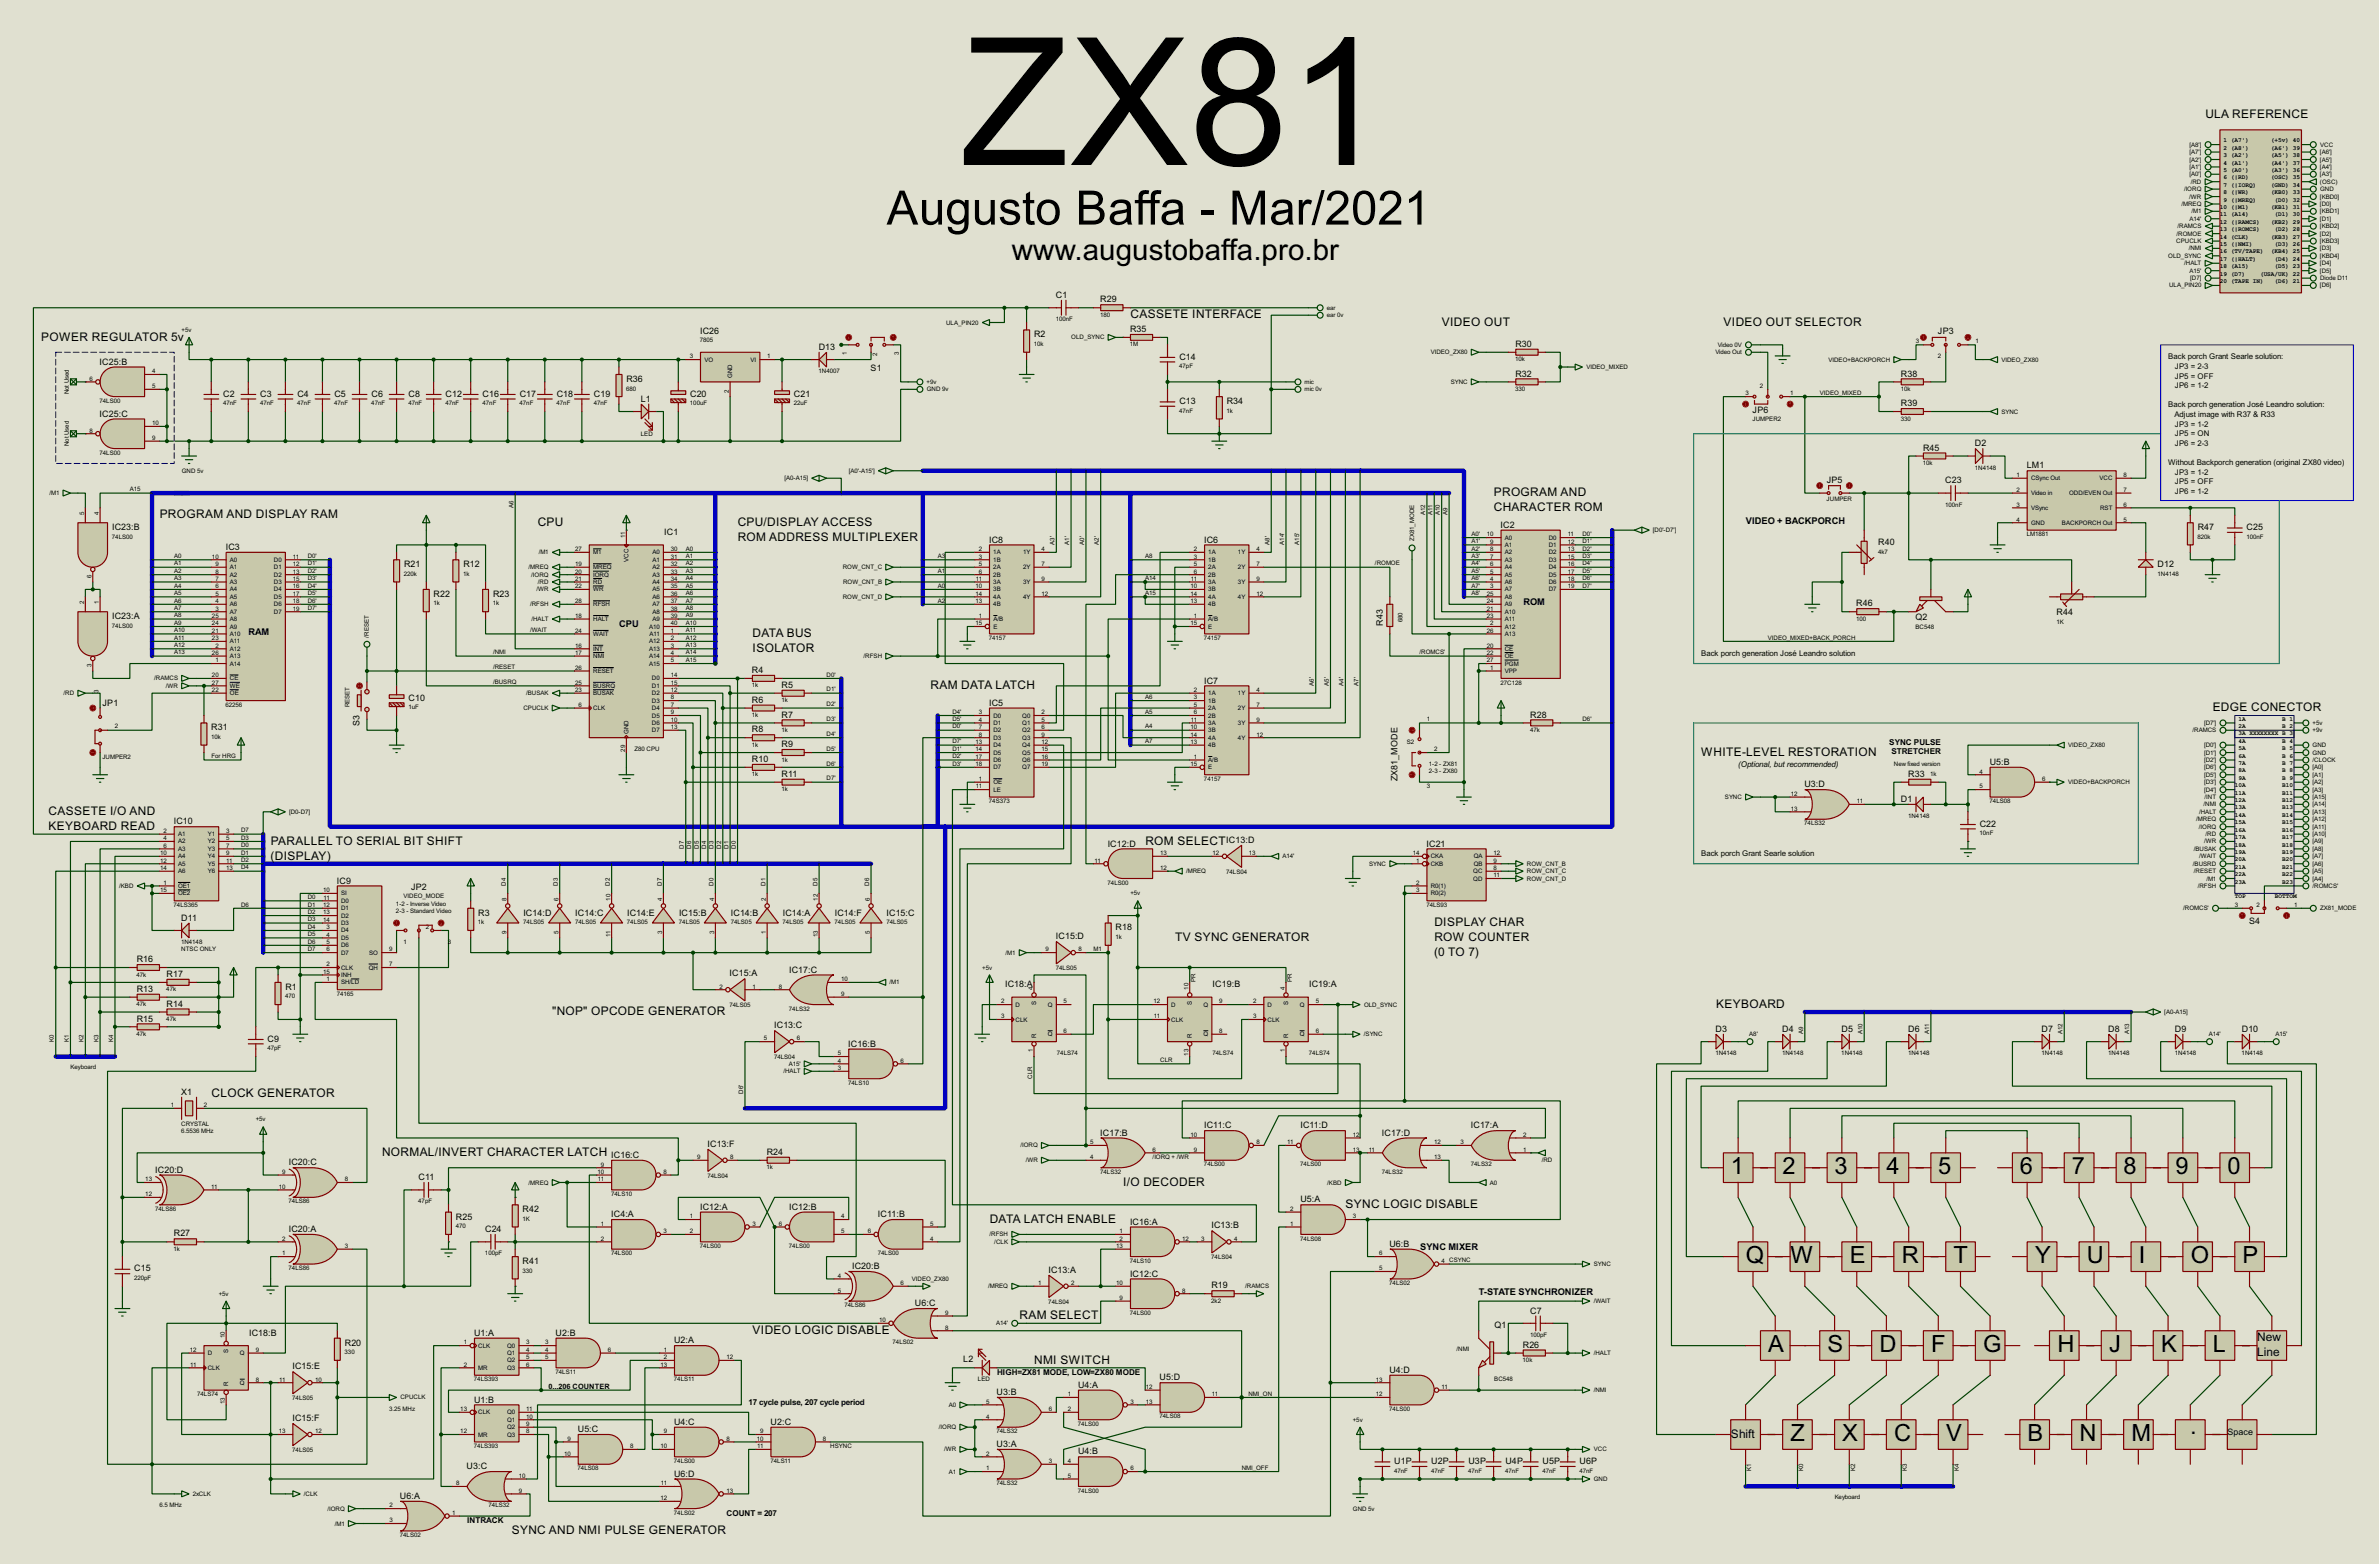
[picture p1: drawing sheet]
<svg xmlns="http://www.w3.org/2000/svg" width="815mm" height="536mm" viewBox="0 0 815 536" stroke-linecap="round" stroke-linejoin="round" font-family="sans-serif">
<defs><g id="words">
<text font-size="68.1" x="329.1" y="56.5">ZX81</text>
<text font-size="18.2" x="303.8" y="76.9">Augusto Baffa - Mar/2021</text>
<text font-size="11.3" x="346.8" y="89.2">www.augustobaffa.pro.br</text>
<g font-size="9.1">
<text x="593.1" y="402.3">1</text>
<text x="610.9" y="402.3">2</text>
<text x="628.7" y="402.3">3</text>
<text x="646.5" y="402.3">4</text>
<text x="664.3" y="402.3">5</text>
<text x="692.2" y="402.3">6</text>
<text x="710" y="402.3">7</text>
<text x="727.8" y="402.3">8</text>
<text x="745.5" y="402.3">9</text>
<text x="763.3" y="402.3">0</text>
<text x="598.3" y="432.8">Q</text>
<text x="613.6" y="432.8">W</text>
<text x="633.9" y="432.8">E</text>
<text x="651.7" y="432.8">R</text>
<text x="669.4" y="432.8">T</text>
<text x="697.4" y="432.8">Y</text>
<text x="715.2" y="432.8">U</text>
<text x="732.9" y="432.8">I</text>
<text x="750.7" y="432.8">O</text>
<text x="768.5" y="432.8">P</text>
<text x="605.9" y="463.3">A</text>
<text x="626.3" y="463.3">S</text>
<text x="644" y="463.3">D</text>
<text x="661.8" y="463.3">F</text>
<text x="679.6" y="463.3">G</text>
<text x="705" y="463.3">H</text>
<text x="722.8" y="463.3">J</text>
<text x="740.6" y="463.3">K</text>
<text x="758.3" y="463.3">L</text>
<text x="750.6" y="491.2">.</text>
<text x="613.6" y="493.8">Z</text>
<text x="631.3" y="493.8">X</text>
<text x="649.1" y="493.8">C</text>
<text x="666.9" y="493.8">V</text>
<text x="694.8" y="493.8">B</text>
<text x="712.6" y="493.8">N</text>
<text x="730.4" y="493.8">M</text>
</g>
<g font-size="4.6">
<text x="755.8" y="40.5">ULA REFERENCE</text>
<text x="387.5" y="109.1">CASSETE INTERFACE</text>
<text x="494.1" y="111.6">VIDEO OUT</text>
<text x="590.7" y="111.6">VIDEO OUT SELECTOR</text>
<text x="14.1" y="116.7">POWER REGULATOR 5v</text>
<text x="511.9" y="170">PROGRAM AND</text>
<text x="54.7" y="177.7">PROGRAM AND DISPLAY RAM</text>
<text x="511.9" y="175.2">CHARACTER ROM</text>
<text x="184.3" y="180.2">CPU</text>
<text x="252.8" y="180.2">CPU/DISPLAY ACCESS</text>
<text x="252.8" y="185.3">ROM ADDRESS MULTIPLEXER</text>
<text x="257.9" y="218.3">DATA BUS</text>
<text x="257.9" y="223.4">ISOLATOR</text>
<text x="318.9" y="236.1">RAM DATA LATCH</text>
<text x="758.3" y="243.7">EDGE CONECTOR</text>
<text x="583" y="259">WHITE-LEVEL RESTORATION</text>
<text x="16.6" y="279.3">CASSETE I/O AND</text>
<text x="16.6" y="284.4">KEYBOARD READ</text>
<text x="92.8" y="289.5">PARALLEL TO SERIAL BIT SHIFT</text>
<text x="392.5" y="289.5">ROM SELECT</text>
<text x="92.8" y="294.5">(DISPLAY)</text>
<text x="491.6" y="317.4">DISPLAY CHAR</text>
<text x="402.7" y="322.5">TV SYNC GENERATOR</text>
<text x="491.6" y="322.5">ROW COUNTER</text>
<text x="491.5" y="327.6">(0 TO 7)</text>
<text x="189.3" y="347.9">&quot;NOP&quot; OPCODE GENERATOR</text>
<text x="588.1" y="345.3">KEYBOARD</text>
<text x="72.5" y="375.8">CLOCK GENERATOR</text>
<text x="130.9" y="396.1">NORMAL/INVERT CHARACTER LATCH</text>
<text x="384.9" y="406.3">I/O DECODER</text>
<text x="461.1" y="413.9">SYNC LOGIC DISABLE</text>
<text x="339.2" y="419">DATA LATCH ENABLE</text>
<text x="349.4" y="452">RAM SELECT</text>
<text x="257.9" y="457.1">VIDEO LOGIC DISABLE</text>
<text x="773.5" y="459.6">New</text>
<text x="354.4" y="467.3">NMI SWITCH</text>
<text x="773.5" y="464.7">Line</text>
<text x="593.2" y="492.7">Shift</text>
<text x="175.4" y="525.7">SYNC AND NMI PULSE GENERATOR</text>
</g>
<g font-size="3.6">
<text x="598.3" y="179.4">VIDEO + BACKPORCH</text>
<text x="522.1" y="207.4">ROM</text>
<text x="212.2" y="215">CPU</text>
<text x="85.2" y="217.5">RAM</text>
<text x="486.7" y="428.4">SYNC MIXER</text>
<text x="506.8" y="443.6">T-STATE SYNCHRONIZER</text>
</g>
<g font-size="3.4">
<text x="361.9" y="102.1">C1</text>
<text x="377.1" y="103.6">R29</text>
<text x="387.3" y="113.8">R35</text>
<text x="239.9" y="114.3">IC26</text>
<text x="280.6" y="119.9">D13</text>
<text x="354.4" y="115.6">R2</text>
<text x="519.3" y="118.9">R30</text>
<text x="664.1" y="114.3">JP3</text>
<text x="34.2" y="124.9">IC25:B</text>
<text x="404.2" y="123.3">C14</text>
<text x="214.7" y="130.8">R36</text>
<text x="298.4" y="127">S1</text>
<text x="519.3" y="129">R32</text>
<text x="651.4" y="129">R38</text>
<text x="76.5" y="136">C2</text>
<text x="89.2" y="136">C3</text>
<text x="101.9" y="136">C4</text>
<text x="114.6" y="136">C5</text>
<text x="127.3" y="136">C6</text>
<text x="140" y="136">C8</text>
<text x="152.7" y="136">C12</text>
<text x="165.4" y="136">C16</text>
<text x="178.1" y="136">C17</text>
<text x="190.8" y="136">C18</text>
<text x="203.5" y="136">C19</text>
<text x="219.6" y="137.6">L1</text>
<text x="236.5" y="136">C20</text>
<text x="272.1" y="136">C21</text>
<text x="34.2" y="142.8">IC25:C</text>
<text x="404.2" y="138.5">C13</text>
<text x="420.4" y="138.5">R34</text>
<text x="600.6" y="141.4">JP6</text>
<text x="651.4" y="139.2">R39</text>
<text x="659" y="154.4">R45</text>
<text x="676.8" y="152.9">D2</text>
<text x="694.6" y="160.5">LM1</text>
<text x="626" y="165.6">JP5</text>
<text x="666.7" y="165.6">C23</text>
<text x="38.4" y="181.7">IC23:B</text>
<text x="227.6" y="183.4">IC1</text>
<text x="339" y="185.9">IC8</text>
<text x="412.7" y="185.9">IC6</text>
<text x="514.3" y="180.9">IC2</text>
<text x="753.2" y="181.7">R47</text>
<text x="769.9" y="181.7">C25</text>
<text x="77.4" y="188.5">IC3</text>
<text x="643.7" y="186.8">R40</text>
<text x="138.5" y="194.4">R21</text>
<text x="158.8" y="194.4">R12</text>
<text x="739.4" y="194.4">D12</text>
<text x="148.6" y="204.5">R22</text>
<text x="169" y="204.5">R23</text>
<text x="636.2" y="207.8">R46</text>
<text x="38.4" y="212.2">IC23:A</text>
<text x="473.9" y="214.4" transform="rotate(-90 473.9 214.4)">R43</text>
<text x="656.5" y="212.6">Q2</text>
<text x="704.8" y="210.8">R44</text>
<text x="257.7" y="230.6">R4</text>
<text x="267.9" y="235.7">R5</text>
<text x="412.7" y="234.2">IC7</text>
<text x="35.1" y="241.8">JP1</text>
<text x="140" y="240.1">C10</text>
<text x="257.7" y="240.8">R6</text>
<text x="267.9" y="245.9">R7</text>
<text x="339" y="241.8">IC5</text>
<text x="524.4" y="245.9">R28</text>
<text x="72.4" y="250.3">R31</text>
<text x="123.2" y="248.7" transform="rotate(-90 123.2 248.7)">S3</text>
<text x="257.7" y="251">R8</text>
<text x="267.9" y="256">R9</text>
<text x="257.7" y="261.1">R10</text>
<text x="681.9" y="262.1">U5:B</text>
<text x="267.9" y="266.2">R11</text>
<text x="479" y="267.7" transform="rotate(-90 479 267.7)">ZX81_MODE</text>
<text x="618.4" y="269.8">U3:D</text>
<text x="654" y="266.2">R33</text>
<text x="651.4" y="274.8">D1</text>
<text x="59.6" y="282.5">IC10</text>
<text x="678.5" y="283.3">C22</text>
<text x="379.6" y="290.1">IC12:D</text>
<text x="420.3" y="288.8">IC13:D</text>
<text x="488.9" y="290.1">IC21</text>
<text x="115.5" y="302.8">IC9</text>
<text x="140.9" y="304.9">JP2</text>
<text x="62.1" y="315.5">D11</text>
<text x="163.9" y="313.8">R3</text>
<text x="179.4" y="313.8">IC14:D</text>
<text x="197.2" y="313.8">IC14:C</text>
<text x="214.9" y="313.8">IC14:E</text>
<text x="232.7" y="313.8">IC15:B</text>
<text x="250.5" y="313.8">IC14:B</text>
<text x="268.3" y="313.8">IC14:A</text>
<text x="286.1" y="313.8">IC14:F</text>
<text x="303.8" y="313.8">IC15:C</text>
<text x="770.8" y="316.7">S4</text>
<text x="361.9" y="321.8">IC15:D</text>
<text x="382.3" y="318.8">R18</text>
<text x="46.9" y="329.7">R16</text>
<text x="57.1" y="334.8">R17</text>
<text x="250.1" y="334.5">IC15:A</text>
<text x="270.4" y="333.3">IC17:C</text>
<text x="46.9" y="339.9">R13</text>
<text x="97.8" y="339.2">R1</text>
<text x="344.5" y="338.3">IC18:A</text>
<text x="415.6" y="338.3">IC19:B</text>
<text x="448.6" y="338.3">IC19:A</text>
<text x="57.1" y="344.9">R14</text>
<text x="46.9" y="350">R15</text>
<text x="265.3" y="352.3">IC13:C</text>
<text x="587.9" y="353.6">D3</text>
<text x="610.8" y="353.6">D4</text>
<text x="631.1" y="353.6">D5</text>
<text x="654" y="353.6">D6</text>
<text x="699.7" y="353.6">D7</text>
<text x="722.5" y="353.6">D8</text>
<text x="745.4" y="353.6">D9</text>
<text x="768.3" y="353.6">D10</text>
<text x="91.7" y="356.9">C9</text>
<text x="290.7" y="358.7">IC16:B</text>
<text x="62.1" y="375.2">X1</text>
<text x="377.1" y="389.1">IC17:B</text>
<text x="412.7" y="386.6">IC11:C</text>
<text x="445.7" y="386.6">IC11:D</text>
<text x="473.6" y="389.1">IC17:D</text>
<text x="504.1" y="386.6">IC17:A</text>
<text x="242.5" y="393">IC13:F</text>
<text x="262.8" y="395.7">R24</text>
<text x="53.2" y="401.8">IC20:D</text>
<text x="99" y="399.3">IC20:C</text>
<text x="209.5" y="396.8">IC16:C</text>
<text x="143.4" y="404.4">C11</text>
<text x="445.7" y="412">U5:A</text>
<text x="156.3" y="417.9">R25</text>
<text x="179.1" y="415.4">R42</text>
<text x="209.5" y="417.1">IC4:A</text>
<text x="239.9" y="414.5">IC12:A</text>
<text x="270.4" y="414.5">IC12:B</text>
<text x="300.9" y="417.1">IC11:B</text>
<text x="387.3" y="419.6">IC16:A</text>
<text x="59.6" y="423.7">R27</text>
<text x="99" y="422.2">IC20:A</text>
<text x="166.3" y="422.2">C24</text>
<text x="415.2" y="420.9">IC13:B</text>
<text x="476.2" y="427.2">U6:B</text>
<text x="46" y="435.7">C15</text>
<text x="179.1" y="433.1">R41</text>
<text x="292" y="434.9">IC20:B</text>
<text x="359.3" y="436.1">IC13:A</text>
<text x="387.3" y="437.4">IC12:C</text>
<text x="415.2" y="441.5">R19</text>
<text x="313.6" y="447.6">U6:C</text>
<text x="512.1" y="455.2">Q1</text>
<text x="524.4" y="450.1">C7</text>
<text x="85.4" y="457.7">IC18:B</text>
<text x="118.2" y="461.1">R20</text>
<text x="162.5" y="457.7">U1:A</text>
<text x="190.4" y="457.7">U2:B</text>
<text x="231" y="460.3">U2:A</text>
<text x="521.9" y="461.8">R26</text>
<text x="330.1" y="466.6">L2</text>
<text x="100.2" y="469.2">IC15:E</text>
<text x="397.4" y="473">U5:D</text>
<text x="476.2" y="470.4">U4:D</text>
<text x="341.5" y="478">U3:B</text>
<text x="369.5" y="475.5">U4:A</text>
<text x="162.5" y="480.6">U1:B</text>
<text x="100.2" y="486.9">IC15:F</text>
<text x="198" y="490.7">U5:C</text>
<text x="231" y="488.2">U4:C</text>
<text x="264.1" y="488.2">U2:C</text>
<text x="763.4" y="491.8">Space</text>
<text x="341.5" y="495.8">U3:A</text>
<text x="159.9" y="503.4">U3:C</text>
<text x="369.5" y="498.4">U4:B</text>
<text x="477.8" y="501.7">U1P</text>
<text x="490.5" y="501.7">U2P</text>
<text x="503.2" y="501.7">U3P</text>
<text x="515.9" y="501.7">U4P</text>
<text x="528.6" y="501.7">U5P</text>
<text x="541.3" y="501.7">U6P</text>
<text x="231" y="506">U6:D</text>
<text x="137.1" y="513.6">U6:A</text>
</g>
<g font-size="3.1">
<text x="647.4" y="255.2">SYNC PULSE</text>
<text x="595.7" y="262.8">(Optional, but recommended)</text>
<text x="648.2" y="258.5">STRETCHER</text>
<text x="341.7" y="471.1">HIGH=ZX81 MODE, LOW=ZX80 MODE</text>
<text x="256.6" y="481.3">17 cycle pulse, 207 cycle period</text>
<text x="160.1" y="521.9">INTRACK</text>
<text x="249" y="519.4">COUNT = 207</text>
</g>
<g font-size="3">
<text x="743" y="123.1">Back porch Grant Searle solution:</text>
<text x="745.3" y="126.4">JP3 = 2-3</text>
<text x="745.3" y="129.7">JP5 = OFF</text>
<text x="745.3" y="133">JP6 = 1-2</text>
<text x="743" y="139.6">Back porch generation José Leandro solution:</text>
<text x="745.1" y="142.9">Adjust image with R37 &amp; R33</text>
<text x="745.3" y="146.2">JP3 = 1-2</text>
<text x="745.3" y="149.5">JP5 = ON</text>
<text x="745.3" y="152.8">JP6 = 2-3</text>
<text x="743" y="159.4">Without Backporch generation (original ZX80 video)</text>
<text x="745.3" y="162.7">JP3 = 1-2</text>
<text x="745.3" y="166">JP5 = OFF</text>
<text x="745.3" y="169.3">JP6 = 1-2</text>
<text x="583" y="224.7">Back porch generation José Leandro solution</text>
<text x="583" y="293.3">Back porch Grant Searle solution</text>
</g>
<text font-size="2.8" x="188" y="476">0...206 COUNTER</text>
<g font-size="2.4">
<text x="750.4" y="50.2">[A8']</text>
<text x="750.4" y="52.8">[A7']</text>
<text x="762" y="48.7">1 (A7')</text>
<text x="762" y="51.3">2 (A8')</text>
<text x="762" y="53.8">3 (A2')</text>
<text x="778.2" y="48.7">(+5v) 40</text>
<text x="778.2" y="51.3">(A6') 39</text>
<text x="778.2" y="53.8">(A5') 38</text>
<text x="795.1" y="52.8">[A6']</text>
<text x="795.1" y="50.2">VCC</text>
<text x="750.4" y="55.4">[A2']</text>
<text x="750.4" y="57.9">[A1']</text>
<text x="762" y="56.4">4 (A1')</text>
<text x="762" y="59">5 (A0')</text>
<text x="778.2" y="56.4">(A4') 37</text>
<text x="778.2" y="59">(A3') 36</text>
<text x="795.1" y="57.9">[A4']</text>
<text x="795.1" y="55.4">[A5']</text>
<text x="748.5" y="65.5">/IORQ</text>
<text x="750.4" y="60.4">[A0']</text>
<text x="750.8" y="62.9">/RD</text>
<text x="762" y="61.4">6 (|RD)</text>
<text x="762" y="64">7 (|IORQ)</text>
<text x="778.2" y="61.4">(OSC) 35</text>
<text x="778.2" y="64">(GND) 34</text>
<text x="795.1" y="62.9">(OSC)</text>
<text x="795.1" y="60.4">[A3']</text>
<text x="795.1" y="65.5">GND</text>
<text x="747.6" y="70.6">/MREQ</text>
<text x="750.3" y="68.1">/WR</text>
<text x="760.8" y="71.7">10 (|M1)</text>
<text x="762" y="66.5">8 (|WR)</text>
<text x="762" y="69.1">9 (|MREQ)</text>
<text x="778.2" y="66.5">(KB0) 33</text>
<text x="778.2" y="71.7">(KB1) 31</text>
<text x="779.5" y="69.1">(D0) 32</text>
<text x="795.1" y="68.1">[KBD0]</text>
<text x="795.1" y="70.6">[D0]</text>
<text x="750.3" y="75.6">A14'</text>
<text x="751" y="73.1">/M1</text>
<text x="760.8" y="74.1">11 (A14)</text>
<text x="760.8" y="76.7">12 (|RAMCS)</text>
<text x="778.2" y="76.7">(KB2) 29</text>
<text x="779.5" y="74.1">(D1) 30</text>
<text x="795.1" y="73.1">[KBD1]</text>
<text x="795.1" y="75.6">[D1]</text>
<text x="745.8" y="83.3">CPUCLK</text>
<text x="745.9" y="80.8">/ROMOE</text>
<text x="746.3" y="78.2">/RAMCS</text>
<text x="760.8" y="79.2">13 (|ROMCS)</text>
<text x="760.8" y="81.8">14 (CLK)</text>
<text x="778.2" y="81.8">(KB3) 27</text>
<text x="779.5" y="79.2">(D2) 28</text>
<text x="795.1" y="83.3">[KBD3]</text>
<text x="795.1" y="78.2">[KBD2]</text>
<text x="795.1" y="80.8">[D2]</text>
<text x="743" y="88.3">OLD_SYNC</text>
<text x="750" y="85.8">/NMI</text>
<text x="760.8" y="84.4">15 (|NMI)</text>
<text x="760.8" y="86.8">16 (TV/TAPE)</text>
<text x="760.8" y="89.4">17 (|HALT)</text>
<text x="778.2" y="86.8">(KB4) 25</text>
<text x="779.5" y="84.4">(D3) 26</text>
<text x="779.5" y="89.4">(D4) 24</text>
<text x="795.1" y="88.3">[KBD4]</text>
<text x="795.1" y="85.8">[D3]</text>
<text x="748.5" y="90.9">/HALT</text>
<text x="750.3" y="93.5">A15'</text>
<text x="750.6" y="96">[D7]</text>
<text x="760.8" y="92">18 (A15)</text>
<text x="760.8" y="94.5">19 (D7)</text>
<text x="774.5" y="94.5">(USA/UK) 22</text>
<text x="779.5" y="92">(D5) 23</text>
<text x="795.1" y="90.9">[D4]</text>
<text x="795.1" y="93.5">[D5]</text>
<text x="795.1" y="96">Diode D11</text>
<text x="743.3" y="98.5">ULA_PIN20</text>
<text x="760.8" y="97.1">20 (TAPE IN)</text>
<text x="779.5" y="97.1">(D6) 21</text>
<text x="795.1" y="98.5">[D6]</text>
<text x="454.7" y="106.2">ear</text>
<text x="62.3" y="113.7">+5v</text>
<text x="324.2" y="111.2">ULA_PIN20</text>
<text x="361.8" y="110.1">100nF</text>
<text x="377" y="108.6">180</text>
<text x="454.7" y="108.7">ear 0v</text>
<text x="239.9" y="117.3">7805</text>
<text x="354.3" y="118.5">10k</text>
<text x="367.1" y="116.3">OLD_SYNC</text>
<text x="387.2" y="118.7">1M</text>
<text x="588.6" y="118.9">Video 0V</text>
<text x="656.6" y="117.6">3</text>
<text x="677" y="117.6">1</text>
<text x="236.4" y="122.8">3</text>
<text x="241.4" y="123.9">VO</text>
<text x="257.2" y="123.9">VI</text>
<text x="262.9" y="122.8">1</text>
<text x="290.2" y="121.7" transform="rotate(-90 290.2 121.7)">1</text>
<text x="300.6" y="121.9" transform="rotate(-90 300.6 121.9)">2</text>
<text x="308" y="121.6" transform="rotate(-90 308 121.6)">3</text>
<text x="490.3" y="121.4">VIDEO_ZX80</text>
<text x="519.3" y="123.8">10k</text>
<text x="587.8" y="121.4">Video Out</text>
<text x="626.6" y="123.9">VIDEO+BACKPORCH</text>
<text x="664.1" y="122.8">2</text>
<text x="685.9" y="123.9">VIDEO_ZX80</text>
<text x="30.7" y="130.5">6</text>
<text x="52.1" y="127.9">4</text>
<text x="250.9" y="129.5" transform="rotate(-90 250.9 129.5)">GND</text>
<text x="280.5" y="127.8">1N4007</text>
<text x="317.6" y="131.6">+9v</text>
<text x="404.1" y="126.2">47pF</text>
<text x="447.1" y="131.6">mic</text>
<text x="497.1" y="131.6">SYNC</text>
<text x="543.6" y="126.4">VIDEO_MIXED</text>
<text x="23.6" y="135.1" transform="rotate(-90 23.6 135.1)">Not Used</text>
<text x="52.1" y="133">5</text>
<text x="214.6" y="133.8">680</text>
<text x="249.8" y="134.6" transform="rotate(-90 249.8 134.6)">2</text>
<text x="317.6" y="134.1">GND 9v</text>
<text x="447.1" y="134.1">mic 0v</text>
<text x="519.3" y="134">330</text>
<text x="598.2" y="135.3">3</text>
<text x="603.1" y="133">2</text>
<text x="613.5" y="135.3">1</text>
<text x="623.6" y="135.3">VIDEO_MIXED</text>
<text x="651.4" y="134">10k</text>
<text x="34.1" y="138">74LS00</text>
<text x="76.5" y="138.9">47nF</text>
<text x="89.2" y="138.9">47nF</text>
<text x="101.9" y="138.9">47nF</text>
<text x="114.6" y="138.9">47nF</text>
<text x="127.3" y="138.9">47nF</text>
<text x="140" y="138.9">47nF</text>
<text x="152.7" y="138.9">47nF</text>
<text x="165.4" y="138.9">47nF</text>
<text x="178.1" y="138.9">47nF</text>
<text x="190.8" y="138.9">47nF</text>
<text x="203.5" y="138.9">47nF</text>
<text x="236.5" y="138.9">100uF</text>
<text x="272" y="138.9">22uF</text>
<text x="404.1" y="141.5">47nF</text>
<text x="420.4" y="141.5">1k</text>
<text x="685.9" y="141.7">SYNC</text>
<text x="30.7" y="148.2">8</text>
<text x="52.1" y="145.7">10</text>
<text x="219.6" y="149.5">LED</text>
<text x="600.6" y="144.4">JUMPER2</text>
<text x="651.4" y="144.1">330</text>
<text x="23.6" y="152.9" transform="rotate(-90 23.6 152.9)">Not Used</text>
<text x="34.1" y="155.8">74LS00</text>
<text x="52.1" y="150.8">9</text>
<text x="659" y="159.4">10k</text>
<text x="676.8" y="160.9">1N4148</text>
<text x="62.3" y="162">GND 5v</text>
<text x="268.9" y="164.5">[A0-A15]</text>
<text x="290.9" y="162">[A0'-A15']</text>
<text x="691.1" y="163.5">1</text>
<text x="696" y="164.5">CSync Out</text>
<text x="719.5" y="164.5">VCC</text>
<text x="727.8" y="163.5">8</text>
<text x="17" y="169.7">/M1</text>
<text x="44.5" y="168.4">A15</text>
<text x="176" y="174" transform="rotate(-90 176 174)">A6</text>
<text x="626" y="171.5">JUMPER</text>
<text x="666.6" y="173.6">100nF</text>
<text x="691.1" y="168.6">2</text>
<text x="691.1" y="173.6">3</text>
<text x="696" y="169.7">Video in</text>
<text x="709" y="169.7">ODD/EVEN Out</text>
<text x="727.8" y="168.6">7</text>
<text x="727.8" y="173.6">6</text>
<text x="28.9" y="176.6" transform="rotate(-90 28.9 176.6)">5</text>
<text x="33.9" y="176.6" transform="rotate(-90 33.9 176.6)">4</text>
<text x="488.4" y="176.5" transform="rotate(-90 488.4 176.5)">A12</text>
<text x="490.9" y="176.5" transform="rotate(-90 490.9 176.5)">A11</text>
<text x="493.5" y="176.5" transform="rotate(-90 493.5 176.5)">A10</text>
<text x="496" y="176.5" transform="rotate(-90 496 176.5)">A9</text>
<text x="691.1" y="178.7">4</text>
<text x="696" y="174.7">VSync</text>
<text x="696" y="179.8">GND</text>
<text x="706.6" y="179.8">BACKPORCH Out</text>
<text x="719.7" y="174.7">RST</text>
<text x="727.8" y="178.7">5</text>
<text x="38.4" y="184.6">74LS00</text>
<text x="214.3" y="184.2" transform="rotate(-90 214.3 184.2)">11</text>
<text x="484.6" y="185.4" transform="rotate(-90 484.6 185.4)">ZX81_MODE</text>
<text x="504.2" y="183.6">A0'</text>
<text x="509.6" y="183.8">10</text>
<text x="515.7" y="184.9">A0</text>
<text x="530.8" y="184.9">D0</text>
<text x="537.3" y="183.8">11</text>
<text x="542.3" y="183.6">D0'</text>
<text x="566.5" y="182.4">[D0'-D7']</text>
<text x="694.5" y="183.8">LM1881</text>
<text x="753.1" y="184.6">820k</text>
<text x="769.8" y="184.6">100nF</text>
<text x="59.7" y="191.2">A0</text>
<text x="72.7" y="191.4">10</text>
<text x="100.4" y="191.4">11</text>
<text x="105.5" y="191.2">D0'</text>
<text x="184.6" y="190">/M1</text>
<text x="197.1" y="188.9">27</text>
<text x="203.3" y="190">M1</text>
<text x="223.6" y="190">A0</text>
<text x="229.9" y="188.9">30</text>
<text x="229.9" y="191.4">31</text>
<text x="235" y="191.2">A1</text>
<text x="235" y="188.7">A0</text>
<text x="321.4" y="191.2">A3</text>
<text x="335.5" y="188.9">2</text>
<text x="335.5" y="191.4">3</text>
<text x="340.4" y="190">1A</text>
<text x="350.6" y="190">1Y</text>
<text x="356.9" y="188.9">4</text>
<text x="361.4" y="186.7" transform="rotate(-90 361.4 186.7)">A3'</text>
<text x="366.5" y="186.7" transform="rotate(-90 366.5 186.7)">A1'</text>
<text x="371.6" y="186.7" transform="rotate(-90 371.6 186.7)">A0'</text>
<text x="376.6" y="186.7" transform="rotate(-90 376.6 186.7)">A2'</text>
<text x="392.5" y="191.2">A8</text>
<text x="409.1" y="188.9">2</text>
<text x="409.1" y="191.4">3</text>
<text x="414.1" y="190">1A</text>
<text x="424.3" y="190">1Y</text>
<text x="430.6" y="188.9">4</text>
<text x="435.1" y="186.7" transform="rotate(-90 435.1 186.7)">A8'</text>
<text x="440.1" y="186.7" transform="rotate(-90 440.1 186.7)">A14'</text>
<text x="445.2" y="186.7" transform="rotate(-90 445.2 186.7)">A15'</text>
<text x="504.2" y="186.1">A1'</text>
<text x="504.2" y="188.7">A2'</text>
<text x="504.2" y="191.2">A3'</text>
<text x="510.7" y="186.3">9</text>
<text x="510.7" y="188.9">8</text>
<text x="510.7" y="191.4">7</text>
<text x="515.7" y="187.4">A1</text>
<text x="515.7" y="190">A2</text>
<text x="530.8" y="187.4">D1</text>
<text x="530.8" y="190">D2</text>
<text x="537.3" y="186.3">12</text>
<text x="537.3" y="188.9">13</text>
<text x="537.3" y="191.4">15</text>
<text x="542.3" y="191.2">D3'</text>
<text x="542.3" y="188.7">D2'</text>
<text x="542.3" y="186.1">D1'</text>
<text x="643.6" y="189.7">4k7</text>
<text x="59.7" y="193.8">A1</text>
<text x="59.7" y="196.3">A2</text>
<text x="73.8" y="194">9</text>
<text x="73.8" y="196.5">8</text>
<text x="78.8" y="192.5">A0</text>
<text x="78.8" y="195.1">A1</text>
<text x="78.8" y="197.6">A2</text>
<text x="93.9" y="192.5">D0</text>
<text x="93.9" y="195.1">D1</text>
<text x="93.9" y="197.6">D2</text>
<text x="100.4" y="194">12</text>
<text x="100.4" y="196.5">13</text>
<text x="105.5" y="196.3">D2'</text>
<text x="105.5" y="193.8">D1'</text>
<text x="138.4" y="197.3">220k</text>
<text x="158.8" y="197.3">1k</text>
<text x="181.2" y="195.1">/MREQ</text>
<text x="182" y="197.6">/IORQ</text>
<text x="197.1" y="194">19</text>
<text x="197.1" y="196.5">20</text>
<text x="203.3" y="195.1">MREQ</text>
<text x="203.3" y="197.6">IORQ</text>
<text x="215.4" y="192.5" transform="rotate(-90 215.4 192.5)">VCC</text>
<text x="223.6" y="192.5">A1</text>
<text x="223.6" y="195.1">A2</text>
<text x="223.6" y="197.6">A3</text>
<text x="229.9" y="194">32</text>
<text x="229.9" y="196.5">33</text>
<text x="235" y="196.3">A3</text>
<text x="235" y="193.8">A2</text>
<text x="288.8" y="195.1">ROW_CNT_C</text>
<text x="321.4" y="196.3">A1</text>
<text x="335.5" y="194">5</text>
<text x="335.5" y="196.5">6</text>
<text x="340.4" y="192.5">1B</text>
<text x="340.4" y="195.1">2A</text>
<text x="340.4" y="197.6">2B</text>
<text x="350.6" y="195.1">2Y</text>
<text x="356.9" y="194">7</text>
<text x="409.1" y="194">5</text>
<text x="409.1" y="196.5">6</text>
<text x="414.1" y="192.5">1B</text>
<text x="414.1" y="195.1">2A</text>
<text x="414.1" y="197.6">2B</text>
<text x="424.3" y="195.1">2Y</text>
<text x="430.6" y="194">7</text>
<text x="471.2" y="193.8">/ROMOE</text>
<text x="504.2" y="193.8">A4'</text>
<text x="504.2" y="196.3">A5'</text>
<text x="510.7" y="194">6</text>
<text x="510.7" y="196.5">5</text>
<text x="515.7" y="192.5">A3</text>
<text x="515.7" y="195.1">A4</text>
<text x="515.7" y="197.6">A5</text>
<text x="530.8" y="192.5">D3</text>
<text x="530.8" y="195.1">D4</text>
<text x="530.8" y="197.6">D5</text>
<text x="537.3" y="194">16</text>
<text x="537.3" y="196.5">17</text>
<text x="542.3" y="196.3">D5'</text>
<text x="542.3" y="193.8">D4'</text>
<text x="739.4" y="197.3">1N4148</text>
<text x="31.4" y="198.1" transform="rotate(-90 31.4 198.1)">6</text>
<text x="59.7" y="198.8">A3</text>
<text x="59.7" y="201.4">A4</text>
<text x="59.7" y="203.9">A5</text>
<text x="73.8" y="199">7</text>
<text x="73.8" y="201.6">6</text>
<text x="78.8" y="200.1">A3</text>
<text x="78.8" y="202.7">A4</text>
<text x="93.9" y="200.1">D3</text>
<text x="93.9" y="202.7">D4</text>
<text x="100.4" y="199">15</text>
<text x="100.4" y="201.6">16</text>
<text x="105.5" y="203.9">D5'</text>
<text x="105.5" y="201.4">D4'</text>
<text x="105.5" y="198.8">D3'</text>
<text x="183.9" y="202.7">/WR</text>
<text x="184.4" y="200.1">/RD</text>
<text x="197.1" y="199">21</text>
<text x="197.1" y="201.6">22</text>
<text x="203.3" y="200.1">RD</text>
<text x="203.3" y="202.7">WR</text>
<text x="223.6" y="200.1">A4</text>
<text x="223.6" y="202.7">A5</text>
<text x="229.9" y="199">34</text>
<text x="229.9" y="201.6">35</text>
<text x="235" y="203.9">A6</text>
<text x="235" y="201.4">A5</text>
<text x="235" y="198.8">A4</text>
<text x="288.9" y="200.1">ROW_CNT_B</text>
<text x="321.4" y="201.4">A0</text>
<text x="334.3" y="201.6">10</text>
<text x="334.5" y="199">11</text>
<text x="340.4" y="200.1">3A</text>
<text x="340.4" y="202.7">3B</text>
<text x="350.6" y="200.1">3Y</text>
<text x="356.9" y="199">9</text>
<text x="392.5" y="198.8">A14</text>
<text x="392.5" y="203.9">A15</text>
<text x="408" y="201.6">10</text>
<text x="408.1" y="199">11</text>
<text x="414.1" y="200.1">3A</text>
<text x="414.1" y="202.7">3B</text>
<text x="424.3" y="200.1">3Y</text>
<text x="430.6" y="199">9</text>
<text x="504.2" y="201.4">A7'</text>
<text x="504.2" y="198.8">A6'</text>
<text x="504.2" y="203.9">A8'</text>
<text x="510.7" y="199">4</text>
<text x="510.7" y="201.6">3</text>
<text x="515.7" y="200.1">A6</text>
<text x="515.7" y="202.7">A7</text>
<text x="530.8" y="200.1">D6</text>
<text x="530.8" y="202.7">D7</text>
<text x="537.3" y="199">18</text>
<text x="537.3" y="201.6">19</text>
<text x="542.3" y="201.4">D7'</text>
<text x="542.3" y="198.8">D6'</text>
<text x="28.8" y="207.1" transform="rotate(-90 28.8 207.1)">2</text>
<text x="33.9" y="207.1" transform="rotate(-90 33.9 207.1)">1</text>
<text x="59.7" y="206.5">A6</text>
<text x="59.7" y="209">A7</text>
<text x="73.8" y="204.1">5</text>
<text x="73.8" y="206.7">4</text>
<text x="73.8" y="209.2">3</text>
<text x="78.8" y="205.2">A5</text>
<text x="78.8" y="207.8">A6</text>
<text x="93.9" y="205.2">D5</text>
<text x="93.9" y="207.8">D6</text>
<text x="100.4" y="204.1">17</text>
<text x="100.4" y="206.7">18</text>
<text x="100.4" y="209.2">19</text>
<text x="105.5" y="209">D7'</text>
<text x="105.5" y="206.5">D6'</text>
<text x="148.6" y="207.5">1k</text>
<text x="168.9" y="207.5">1k</text>
<text x="181.7" y="207.8">/RFSH</text>
<text x="197.1" y="206.7">28</text>
<text x="203.3" y="207.8">RFSH</text>
<text x="223.6" y="205.2">A6</text>
<text x="223.6" y="207.8">A7</text>
<text x="229.9" y="204.1">36</text>
<text x="229.9" y="206.7">37</text>
<text x="229.9" y="209.2">38</text>
<text x="235" y="209">A8</text>
<text x="235" y="206.5">A7</text>
<text x="288.8" y="205.2">ROW_CNT_D</text>
<text x="321.4" y="206.5">A2</text>
<text x="334.3" y="204.1">14</text>
<text x="334.3" y="206.7">13</text>
<text x="340.4" y="205.2">4A</text>
<text x="340.4" y="207.8">4B</text>
<text x="350.6" y="205.2">4Y</text>
<text x="356.9" y="204.1">12</text>
<text x="408" y="204.1">14</text>
<text x="408" y="206.7">13</text>
<text x="414.1" y="205.2">4A</text>
<text x="414.1" y="207.8">4B</text>
<text x="424.3" y="205.2">4Y</text>
<text x="430.6" y="204.1">12</text>
<text x="509.6" y="204.1">25</text>
<text x="509.6" y="206.7">24</text>
<text x="509.6" y="209.2">21</text>
<text x="515.7" y="205.2">A8</text>
<text x="515.7" y="207.8">A9</text>
<text x="38.4" y="215.1">74LS00</text>
<text x="59.7" y="211.5">A8</text>
<text x="59.7" y="214.1">A9</text>
<text x="72.7" y="211.7">25</text>
<text x="72.7" y="214.3">24</text>
<text x="78.8" y="210.3">A7</text>
<text x="78.8" y="212.8">A8</text>
<text x="78.8" y="215.4">A9</text>
<text x="93.9" y="210.3">D7</text>
<text x="182.1" y="212.8">/HALT</text>
<text x="197.1" y="211.7">18</text>
<text x="203.3" y="212.8">HALT</text>
<text x="222.4" y="215.4">A10</text>
<text x="223.6" y="210.3">A8</text>
<text x="223.6" y="212.8">A9</text>
<text x="229.9" y="211.7">39</text>
<text x="229.9" y="214.3">40</text>
<text x="235" y="214.1">A10</text>
<text x="235" y="211.5">A9</text>
<text x="334.3" y="214.3">15</text>
<text x="335.5" y="211.7">1</text>
<text x="340.4" y="212.8">A/B</text>
<text x="340.4" y="215.4">E</text>
<text x="408" y="214.3">15</text>
<text x="409.1" y="211.7">1</text>
<text x="414.1" y="212.8">A/B</text>
<text x="414.1" y="215.4">E</text>
<text x="480.7" y="213.2" transform="rotate(-90 480.7 213.2)">680</text>
<text x="509.6" y="211.7">23</text>
<text x="510.7" y="214.3">2</text>
<text x="515.7" y="210.3">A10</text>
<text x="515.7" y="212.8">A11</text>
<text x="515.7" y="215.4">A12</text>
<text x="636.1" y="212.7">100</text>
<text x="656.4" y="215.5">BC548</text>
<text x="704.7" y="213.7">1K</text>
<text x="59.7" y="216.6">A10</text>
<text x="59.7" y="219.2">A11</text>
<text x="59.7" y="221.7">A12</text>
<text x="72.7" y="216.8">21</text>
<text x="72.7" y="219.4">23</text>
<text x="73.8" y="221.9">2</text>
<text x="78.8" y="217.9">A10</text>
<text x="78.8" y="220.5">A11</text>
<text x="126.5" y="218.5" transform="rotate(-90 126.5 218.5)">/RESET</text>
<text x="181.7" y="216.6">/WAIT</text>
<text x="197.1" y="216.8">24</text>
<text x="197.1" y="221.9">16</text>
<text x="203.3" y="217.9">WAIT</text>
<text x="222.4" y="220.5">A12</text>
<text x="222.6" y="217.9">A11</text>
<text x="229.9" y="216.8">1</text>
<text x="229.9" y="219.4">2</text>
<text x="229.9" y="221.9">3</text>
<text x="235" y="221.7">A13</text>
<text x="235" y="219.2">A12</text>
<text x="235" y="216.6">A11</text>
<text x="338.9" y="219.3">74157</text>
<text x="412.6" y="219.3">74157</text>
<text x="509.6" y="216.8">26</text>
<text x="509.6" y="221.9">20</text>
<text x="515.7" y="217.9">A13</text>
<text x="605.8" y="219.2">VIDEO_MIXED+BACK_PORCH</text>
<text x="59.7" y="224.2">A13</text>
<text x="72.7" y="224.4">26</text>
<text x="73.8" y="227">1</text>
<text x="78.8" y="223">A12</text>
<text x="78.8" y="225.5">A13</text>
<text x="169" y="224.2">/NMI</text>
<text x="197.1" y="224.4">17</text>
<text x="203.3" y="223">INT</text>
<text x="203.3" y="225.5">NMI</text>
<text x="222.4" y="223">A13</text>
<text x="222.4" y="225.5">A14</text>
<text x="229.9" y="224.4">4</text>
<text x="229.9" y="227">5</text>
<text x="235" y="226.8">A15</text>
<text x="235" y="224.2">A14</text>
<text x="296" y="225.5">/RFSH</text>
<text x="486.5" y="224.2">/ROMCS'</text>
<text x="509.6" y="224.4">22</text>
<text x="509.6" y="227">27</text>
<text x="515.7" y="223">CE</text>
<text x="515.7" y="225.5">OE</text>
<text x="31.4" y="228.5" transform="rotate(-90 31.4 228.5)">3</text>
<text x="52.9" y="233.2">/RAMCS</text>
<text x="72.7" y="232.1">20</text>
<text x="78.8" y="233.2">CE</text>
<text x="78.8" y="228.1">A14</text>
<text x="169" y="229.3">/RESET</text>
<text x="197.1" y="229.5">26</text>
<text x="203.3" y="230.6">RESET</text>
<text x="222.4" y="228.1">A15</text>
<text x="223.4" y="233.2">D0</text>
<text x="229.9" y="232.1">14</text>
<text x="283.3" y="231.9">D0'</text>
<text x="510.7" y="229.5">1</text>
<text x="515.7" y="228.1">PGM</text>
<text x="515.7" y="230.6">VPP</text>
<text x="21.8" y="238.2">/RD</text>
<text x="33.7" y="237.5" transform="rotate(-90 33.7 237.5)">3</text>
<text x="56.9" y="235.7">/WR</text>
<text x="72.7" y="234.6">27</text>
<text x="72.7" y="237.1">22</text>
<text x="78.8" y="235.7">WE</text>
<text x="78.8" y="238.2">OE</text>
<text x="169" y="234.4">/BUSRQ</text>
<text x="180.3" y="238.2">/BUSAK</text>
<text x="197.1" y="234.6">25</text>
<text x="197.1" y="237.1">23</text>
<text x="203.3" y="235.7">BUSRQ</text>
<text x="203.3" y="238.2">BUSAK</text>
<text x="223.4" y="235.7">D1</text>
<text x="223.4" y="238.2">D2</text>
<text x="229.9" y="234.6">15</text>
<text x="229.9" y="237.1">12</text>
<text x="229.9" y="239.7">8</text>
<text x="257.7" y="235.6">1k</text>
<text x="283.3" y="236.9">D1'</text>
<text x="392.5" y="239.5">A6</text>
<text x="409.1" y="237.1">2</text>
<text x="409.1" y="239.7">3</text>
<text x="414.1" y="238.2">1A</text>
<text x="424.3" y="238.2">1Y</text>
<text x="430.6" y="237.1">4</text>
<text x="450.3" y="235" transform="rotate(-90 450.3 235)">A6'</text>
<text x="455.4" y="235" transform="rotate(-90 455.4 235)">A5'</text>
<text x="460.5" y="235" transform="rotate(-90 460.5 235)">A4'</text>
<text x="465.5" y="235" transform="rotate(-90 465.5 235)">A7'</text>
<text x="514.2" y="234.6">27C128</text>
<text x="77.3" y="242.2">62256</text>
<text x="119.8" y="242.4" transform="rotate(-90 119.8 242.4)">RESET</text>
<text x="140" y="243.1">1uF</text>
<text x="179.4" y="243.3">CPUCLK</text>
<text x="198.3" y="242.2">6</text>
<text x="203.3" y="243.3">CLK</text>
<text x="223.4" y="240.8">D3</text>
<text x="223.4" y="243.3">D4</text>
<text x="223.4" y="245.9">D5</text>
<text x="229.9" y="242.2">7</text>
<text x="229.9" y="244.8">9</text>
<text x="257.7" y="245.7">1k</text>
<text x="267.8" y="240.7">1k</text>
<text x="283.3" y="242">D2'</text>
<text x="326.4" y="244.6">D4'</text>
<text x="335.5" y="244.8">3</text>
<text x="340.4" y="245.9">D0</text>
<text x="350.3" y="245.9">Q0</text>
<text x="356.9" y="244.8">2</text>
<text x="392.5" y="244.6">A5</text>
<text x="409.1" y="242.2">5</text>
<text x="409.1" y="244.8">6</text>
<text x="414.1" y="240.8">1B</text>
<text x="414.1" y="243.3">2A</text>
<text x="414.1" y="245.9">2B</text>
<text x="424.3" y="243.3">2Y</text>
<text x="430.6" y="242.2">7</text>
<text x="39.4" y="249.6">2</text>
<text x="215.3" y="251.5" transform="rotate(-90 215.3 251.5)">GND</text>
<text x="223.4" y="248.4">D6</text>
<text x="223.4" y="250.9">D7</text>
<text x="229.9" y="247.3">10</text>
<text x="229.9" y="249.8">13</text>
<text x="267.8" y="250.8">1k</text>
<text x="283.3" y="247.1">D3'</text>
<text x="326.4" y="247.1">D5'</text>
<text x="326.4" y="249.6">D0'</text>
<text x="335.5" y="247.3">4</text>
<text x="335.5" y="249.8">7</text>
<text x="340.4" y="248.4">D1</text>
<text x="340.4" y="250.9">D2</text>
<text x="350.3" y="248.4">Q1</text>
<text x="350.3" y="250.9">Q2</text>
<text x="356.9" y="247.3">5</text>
<text x="356.9" y="249.8">6</text>
<text x="392.5" y="249.6">A4</text>
<text x="408" y="249.8">10</text>
<text x="408.1" y="247.3">11</text>
<text x="414.1" y="248.4">3A</text>
<text x="414.1" y="250.9">3B</text>
<text x="424.3" y="248.4">3Y</text>
<text x="430.6" y="247.3">9</text>
<text x="489" y="247.1">1</text>
<text x="524.4" y="250.8">47k</text>
<text x="542.3" y="247.1">D6'</text>
<text x="751.4" y="250.9">/RAMCS</text>
<text x="755.3" y="248.4">[D7']</text>
<text x="767.1" y="246.9">1A</text>
<text x="767.1" y="249.5">2A</text>
<text x="767.1" y="252">3A XXXXXXXX B 3</text>
<text x="782.1" y="246.9">B 1</text>
<text x="782.1" y="249.5">B 2</text>
<text x="792.5" y="248.4">+5v</text>
<text x="792.5" y="250.9">+9v</text>
<text x="72.4" y="253.2">10k</text>
<text x="214.3" y="257.6" transform="rotate(-90 214.3 257.6)">29</text>
<text x="217.4" y="257.4">Z80 CPU</text>
<text x="257.7" y="255.9">1k</text>
<text x="283.3" y="252.2">D4'</text>
<text x="283.3" y="257.3">D5'</text>
<text x="326.4" y="257.3">D1'</text>
<text x="326.4" y="254.7">D7'</text>
<text x="334.3" y="254.9">13</text>
<text x="334.3" y="257.5">14</text>
<text x="335.5" y="252.4">8</text>
<text x="340.4" y="253.5">D3</text>
<text x="340.4" y="256">D4</text>
<text x="350.3" y="253.5">Q3</text>
<text x="350.3" y="256">Q4</text>
<text x="356.9" y="252.4">9</text>
<text x="356.9" y="254.9">12</text>
<text x="356.9" y="257.5">15</text>
<text x="392.5" y="254.7">A7</text>
<text x="408" y="252.4">14</text>
<text x="408" y="254.9">13</text>
<text x="414.1" y="253.5">4A</text>
<text x="414.1" y="256">4B</text>
<text x="424.3" y="253.5">4Y</text>
<text x="430.6" y="252.4">12</text>
<text x="482.1" y="254.9">S2</text>
<text x="491.5" y="257.3">2</text>
<text x="708.7" y="256">VIDEO_ZX80</text>
<text x="755.3" y="256">[D0']</text>
<text x="767.1" y="254.5">4A</text>
<text x="767.1" y="257.1">5A</text>
<text x="782.1" y="254.5">B 4</text>
<text x="782.1" y="257.1">B 5</text>
<text x="792.5" y="256">GND</text>
<text x="35.1" y="260">JUMPER2</text>
<text x="72.4" y="259.8">For HRG</text>
<text x="267.8" y="261">1k</text>
<text x="283.3" y="262.3">D6'</text>
<text x="326.4" y="262.3">D3'</text>
<text x="326.4" y="259.8">D2'</text>
<text x="334.3" y="260">17</text>
<text x="334.3" y="262.5">18</text>
<text x="340.4" y="258.6">D5</text>
<text x="340.4" y="261.1">D6</text>
<text x="340.4" y="263.6">D7</text>
<text x="350.3" y="258.6">Q5</text>
<text x="350.3" y="261.1">Q6</text>
<text x="350.3" y="263.6">Q7</text>
<text x="356.9" y="260">16</text>
<text x="356.9" y="262.5">19</text>
<text x="408" y="262.5">15</text>
<text x="409.1" y="260">1</text>
<text x="414.1" y="261.1">A/B</text>
<text x="414.1" y="263.6">E</text>
<text x="489.7" y="262.5">1-2 - ZX81</text>
<text x="649" y="262.3">New fixed version</text>
<text x="755.3" y="258.6">[D1']</text>
<text x="755.3" y="261.1">[D2']</text>
<text x="755.3" y="263.6">[D6']</text>
<text x="767.1" y="259.6">6A</text>
<text x="767.1" y="262.2">7A</text>
<text x="782.1" y="259.6">B 6</text>
<text x="782.1" y="262.2">B 7</text>
<text x="792.5" y="261.1">/CLOCK</text>
<text x="792.5" y="263.6">[A0]</text>
<text x="792.5" y="258.6">GND</text>
<text x="257.7" y="266.1">1k</text>
<text x="283.3" y="267.4">D7'</text>
<text x="335.5" y="267.6">1</text>
<text x="340.4" y="268.7">OE</text>
<text x="412.6" y="267.6">74157</text>
<text x="489" y="270">3</text>
<text x="489.7" y="265">2-3 - ZX80</text>
<text x="661.5" y="266.1">1k</text>
<text x="678.4" y="265.1">4</text>
<text x="699.8" y="267.6">6</text>
<text x="708.7" y="268.7">VIDEO+BACKPORCH</text>
<text x="755.3" y="266.2">[D5']</text>
<text x="755.3" y="268.7">[D3']</text>
<text x="765.9" y="269.8">10A</text>
<text x="767.1" y="264.7">8A</text>
<text x="767.1" y="267.2">9A</text>
<text x="782.1" y="264.7">B 8</text>
<text x="782.1" y="267.2">B 9</text>
<text x="782.1" y="269.8">B10</text>
<text x="792.5" y="268.7">[A2]</text>
<text x="792.5" y="266.2">[A1]</text>
<text x="267.8" y="271.1">1k</text>
<text x="334.5" y="270.2">11</text>
<text x="338.9" y="275.2">74S373</text>
<text x="340.4" y="271.3">LE</text>
<text x="591.1" y="273.8">SYNC</text>
<text x="613.7" y="272.7">12</text>
<text x="636.3" y="275.2">11</text>
<text x="678.4" y="270.2">5</text>
<text x="681.8" y="275.2">74LS08</text>
<text x="755.3" y="271.3">[D4']</text>
<text x="755.5" y="273.8">/INT</text>
<text x="765.9" y="272.3">11A</text>
<text x="765.9" y="274.9">12A</text>
<text x="782.1" y="272.3">B11</text>
<text x="782.1" y="274.9">B12</text>
<text x="792.5" y="273.8">[A15]</text>
<text x="792.5" y="271.3">[A3]</text>
<text x="99.1" y="278.9">[D0-D7]</text>
<text x="613.7" y="277.8">13</text>
<text x="653.9" y="280.3">1N4148</text>
<text x="752.7" y="281.4">/MREQ</text>
<text x="753.6" y="278.9">/HALT</text>
<text x="755.2" y="276.3">/NMI</text>
<text x="765.9" y="277.4">13A</text>
<text x="765.9" y="279.9">14A</text>
<text x="782.1" y="277.4">B13</text>
<text x="782.1" y="279.9">B14</text>
<text x="792.5" y="276.3">[A14]</text>
<text x="792.5" y="281.4">[A12]</text>
<text x="792.5" y="278.9">[A13]</text>
<text x="56.1" y="285.4">2</text>
<text x="56.1" y="287.9">4</text>
<text x="61" y="286.5">A1</text>
<text x="71.2" y="286.5">Y1</text>
<text x="77.5" y="285.4">3</text>
<text x="77.5" y="287.9">5</text>
<text x="82.6" y="285.2">D7</text>
<text x="82.6" y="287.7">D3</text>
<text x="618.3" y="282.8">74LS32</text>
<text x="678.4" y="286.2">10nF</text>
<text x="753.6" y="284">/IORQ</text>
<text x="755.9" y="286.5">/RD</text>
<text x="765.9" y="282.5">15A</text>
<text x="765.9" y="285">16A</text>
<text x="765.9" y="287.6">17A</text>
<text x="782.1" y="282.5">B15</text>
<text x="782.1" y="285">B16</text>
<text x="782.1" y="287.6">B17</text>
<text x="792.5" y="286.5">[A10]</text>
<text x="792.5" y="284">[A11]</text>
<text x="54.9" y="293">10</text>
<text x="56.1" y="290.5">6</text>
<text x="61" y="289">A2</text>
<text x="61" y="291.6">A3</text>
<text x="71.2" y="289">Y2</text>
<text x="71.2" y="291.6">Y3</text>
<text x="77.5" y="290.5">7</text>
<text x="77.5" y="293">9</text>
<text x="82.6" y="290.3">D0</text>
<text x="82.6" y="292.8">D1</text>
<text x="234.4" y="290.8" transform="rotate(-90 234.4 290.8)">D7</text>
<text x="236.9" y="290.8" transform="rotate(-90 236.9 290.8)">D6</text>
<text x="239.5" y="290.8" transform="rotate(-90 239.5 290.8)">D5</text>
<text x="242" y="290.8" transform="rotate(-90 242 290.8)">D4</text>
<text x="244.6" y="290.8" transform="rotate(-90 244.6 290.8)">D3</text>
<text x="247.1" y="290.8" transform="rotate(-90 247.1 290.8)">D2</text>
<text x="249.6" y="290.8" transform="rotate(-90 249.6 290.8)">D1</text>
<text x="252.2" y="290.8" transform="rotate(-90 252.2 290.8)">D0</text>
<text x="397.6" y="293">13</text>
<text x="415.6" y="293">12</text>
<text x="428" y="293">13</text>
<text x="484.2" y="293">14</text>
<text x="511.9" y="293">12</text>
<text x="751.8" y="291.6">/BUSAK</text>
<text x="755.4" y="289">/WR</text>
<text x="765.9" y="290.1">18A</text>
<text x="765.9" y="292.6">19A</text>
<text x="782.1" y="290.1">B18</text>
<text x="782.1" y="292.6">B19</text>
<text x="792.5" y="289">[A9]</text>
<text x="792.5" y="291.6">[A8]</text>
<text x="54.9" y="295.6">12</text>
<text x="54.9" y="298.1">14</text>
<text x="61" y="294.1">A4</text>
<text x="61" y="296.7">A5</text>
<text x="61" y="299.2">A6</text>
<text x="71.2" y="294.1">Y4</text>
<text x="71.2" y="296.7">Y5</text>
<text x="71.2" y="299.2">Y6</text>
<text x="77.5" y="295.6">11</text>
<text x="77.5" y="298.1">13</text>
<text x="82.6" y="297.9">D4</text>
<text x="82.6" y="295.4">D2</text>
<text x="375.1" y="295.6">11</text>
<text x="397.6" y="298.1">12</text>
<text x="406.5" y="299.2">/MREQ</text>
<text x="420.2" y="299.3">74LS04</text>
<text x="439.5" y="294.1">A14'</text>
<text x="469.2" y="296.7">SYNC</text>
<text x="485.3" y="295.6">1</text>
<text x="490.3" y="294.1">CKA</text>
<text x="490.3" y="296.7">CKB</text>
<text x="504.9" y="299.2">QC</text>
<text x="505" y="294.1">QA</text>
<text x="505" y="296.7">QB</text>
<text x="511.9" y="295.6">9</text>
<text x="511.9" y="298.1">8</text>
<text x="523.3" y="296.7">ROW_CNT_B</text>
<text x="523.3" y="299.2">ROW_CNT_C</text>
<text x="751.5" y="296.7">/BUSRD</text>
<text x="751.9" y="299.2">/RESET</text>
<text x="753.7" y="294.1">/WAIT</text>
<text x="765.9" y="295.2">20A</text>
<text x="765.9" y="297.7">21A</text>
<text x="782.1" y="295.2">B20</text>
<text x="782.1" y="297.7">B21</text>
<text x="792.5" y="299.2">[A5]</text>
<text x="792.5" y="296.7">[A6]</text>
<text x="792.5" y="294.1">[A7]</text>
<text x="40.9" y="304.3">/KBD</text>
<text x="54.9" y="305.7">15</text>
<text x="56.1" y="303.2">1</text>
<text x="61" y="304.3">OE1</text>
<text x="110.8" y="305.7">10</text>
<text x="173.4" y="303.5" transform="rotate(-90 173.4 303.5)">D4</text>
<text x="191.2" y="303.5" transform="rotate(-90 191.2 303.5)">D3</text>
<text x="209" y="303.5" transform="rotate(-90 209 303.5)">D2</text>
<text x="226.8" y="303.5" transform="rotate(-90 226.8 303.5)">D7</text>
<text x="244.6" y="303.5" transform="rotate(-90 244.6 303.5)">D0</text>
<text x="262.3" y="303.5" transform="rotate(-90 262.3 303.5)">D1</text>
<text x="280.1" y="303.5" transform="rotate(-90 280.1 303.5)">D5</text>
<text x="297.9" y="303.5" transform="rotate(-90 297.9 303.5)">D6</text>
<text x="379.6" y="303.1">74LS00</text>
<text x="485.3" y="303.2">2</text>
<text x="485.3" y="305.7">3</text>
<text x="490.3" y="304.3">R0(1)</text>
<text x="504.9" y="301.7">QD</text>
<text x="511.9" y="300.6">11</text>
<text x="523.3" y="301.7">ROW_CNT_D</text>
<text x="753.2" y="304.3">/RFSH</text>
<text x="756.1" y="301.7">/M1</text>
<text x="765.9" y="300.3">22A</text>
<text x="765.9" y="302.8">23A</text>
<text x="782.1" y="300.3">B22</text>
<text x="782.1" y="302.8">B23</text>
<text x="792.5" y="301.7">[A4]</text>
<text x="792.5" y="304.3">/ROMCS'</text>
<text x="59.5" y="310.8">74LS365</text>
<text x="61" y="306.8">OE2</text>
<text x="82.6" y="310.6">D6</text>
<text x="105.5" y="308.1">D0</text>
<text x="105.5" y="310.6">D1</text>
<text x="110.8" y="310.8">12</text>
<text x="110.9" y="308.3">11</text>
<text x="116.9" y="306.8">SI</text>
<text x="116.9" y="309.4">D0</text>
<text x="116.9" y="311.9">D1</text>
<text x="135.7" y="310.4">1-2 - Inverse Video</text>
<text x="138.3" y="307.8">VIDEO_MODE</text>
<text x="173.6" y="308.7" transform="rotate(-90 173.6 308.7)">8</text>
<text x="191.4" y="308.7" transform="rotate(-90 191.4 308.7)">6</text>
<text x="209.2" y="308.7" transform="rotate(-90 209.2 308.7)">10</text>
<text x="227" y="308.7" transform="rotate(-90 227 308.7)">4</text>
<text x="244.8" y="308.7" transform="rotate(-90 244.8 308.7)">4</text>
<text x="262.5" y="308.7" transform="rotate(-90 262.5 308.7)">2</text>
<text x="280.3" y="308.7" transform="rotate(-90 280.3 308.7)">12</text>
<text x="298.1" y="308.7" transform="rotate(-90 298.1 308.7)">6</text>
<text x="387.4" y="306.8">+5v</text>
<text x="488.8" y="310.8">74LS93</text>
<text x="490.3" y="306.8">R0(2)</text>
<text x="748.2" y="311.9">/ROMCS'</text>
<text x="765.9" y="310.6">3</text>
<text x="765.9" y="307.9">TOP</text>
<text x="773.3" y="310.8">2</text>
<text x="779.6" y="307.9">BOTTOM</text>
<text x="786.2" y="310.6">1</text>
<text x="795.1" y="311.9">ZX81_MODE</text>
<text x="105.5" y="313.1">D2</text>
<text x="105.5" y="315.7">D3</text>
<text x="110.8" y="313.3">13</text>
<text x="110.8" y="315.9">14</text>
<text x="116.9" y="314.4">D2</text>
<text x="116.9" y="317">D3</text>
<text x="135.7" y="312.9">2-3 - Standard Video</text>
<text x="163.8" y="316.7">1k</text>
<text x="179.3" y="316.7">74LS05</text>
<text x="197.1" y="316.7">74LS05</text>
<text x="214.9" y="316.7">74LS05</text>
<text x="232.7" y="316.7">74LS05</text>
<text x="250.4" y="316.7">74LS05</text>
<text x="268.2" y="316.7">74LS05</text>
<text x="286" y="316.7">74LS05</text>
<text x="303.8" y="316.7">74LS05</text>
<text x="62.1" y="323.5">1N4148</text>
<text x="105.5" y="318.2">D4</text>
<text x="105.5" y="320.8">D5</text>
<text x="105.5" y="323.3">D6</text>
<text x="111.9" y="318.4">3</text>
<text x="111.9" y="321">4</text>
<text x="111.9" y="323.5">5</text>
<text x="116.9" y="319.5">D4</text>
<text x="116.9" y="322.1">D5</text>
<text x="138.3" y="323.5">1</text>
<text x="145.9" y="318.4">2</text>
<text x="153.5" y="323.5">3</text>
<text x="173.6" y="320" transform="rotate(-90 173.6 320)">9</text>
<text x="191.4" y="320" transform="rotate(-90 191.4 320)">5</text>
<text x="209.2" y="321" transform="rotate(-90 209.2 321)">11</text>
<text x="227" y="320" transform="rotate(-90 227 320)">3</text>
<text x="244.8" y="320" transform="rotate(-90 244.8 320)">3</text>
<text x="262.5" y="320" transform="rotate(-90 262.5 320)">1</text>
<text x="280.3" y="321.1" transform="rotate(-90 280.3 321.1)">13</text>
<text x="298.1" y="320" transform="rotate(-90 298.1 320)">5</text>
<text x="382.3" y="321.8">1k</text>
<text x="62.1" y="326">NTSC ONLY</text>
<text x="105.5" y="325.8">D7</text>
<text x="111.9" y="326">6</text>
<text x="116.9" y="324.6">D6</text>
<text x="116.9" y="327.1">D7</text>
<text x="126.5" y="327.1">SO</text>
<text x="133.4" y="326">9</text>
<text x="344.6" y="327.1">/M1</text>
<text x="358.3" y="326">9</text>
<text x="369.6" y="326">8</text>
<text x="374.7" y="325.8">M1</text>
<text x="46.8" y="334.6">47k</text>
<text x="110.8" y="333.7">15</text>
<text x="111.9" y="331.1">2</text>
<text x="116.9" y="332.2">CLK</text>
<text x="116.9" y="334.8">INH</text>
<text x="126.4" y="332.2">QH</text>
<text x="133.4" y="331.1">7</text>
<text x="336.6" y="332.2">+5v</text>
<text x="361.8" y="332.4">74LS05</text>
<text x="57" y="339.7">47k</text>
<text x="111.9" y="336.2">1</text>
<text x="115.4" y="341.2">74165</text>
<text x="116.9" y="337.3">SH/LD</text>
<text x="246.6" y="338.7">2</text>
<text x="257.9" y="338.7">1</text>
<text x="266.9" y="338.7">8</text>
<text x="288.3" y="341.3">9</text>
<text x="288.3" y="336.2">10</text>
<text x="304.9" y="337.3">/M1</text>
<text x="354" y="339.1" transform="rotate(-90 354 339.1)">4</text>
<text x="407.3" y="339.1" transform="rotate(-90 407.3 339.1)">10</text>
<text x="409.7" y="336.6" transform="rotate(-90 409.7 336.6)">PR</text>
<text x="440.3" y="339.1" transform="rotate(-90 440.3 339.1)">4</text>
<text x="442.7" y="336.6" transform="rotate(-90 442.7 336.6)">PR</text>
<text x="46.8" y="344.8">47k</text>
<text x="97.8" y="342.1">470</text>
<text x="250" y="345.1">74LS05</text>
<text x="270.4" y="346.3">74LS32</text>
<text x="343.1" y="343.8">2</text>
<text x="348" y="344.9">D</text>
<text x="355.1" y="344.3" transform="rotate(-90 355.1 344.3)">S</text>
<text x="359.1" y="344.9">Q</text>
<text x="364.5" y="343.8">5</text>
<text x="395.3" y="343.8">12</text>
<text x="401.4" y="344.9">D</text>
<text x="408.4" y="344.3" transform="rotate(-90 408.4 344.3)">S</text>
<text x="412.4" y="344.9">Q</text>
<text x="417.9" y="343.8">9</text>
<text x="429.4" y="343.8">2</text>
<text x="434.4" y="344.9">D</text>
<text x="441.4" y="344.3" transform="rotate(-90 441.4 344.3)">S</text>
<text x="445.4" y="344.9">Q</text>
<text x="450.9" y="343.8">5</text>
<text x="467.4" y="344.9">OLD_SYNC</text>
<text x="741.7" y="347.5">[A0-A15]</text>
<text x="57" y="349.9">47k</text>
<text x="343.1" y="348.9">3</text>
<text x="348" y="350">CLK</text>
<text x="364.5" y="354">6</text>
<text x="395.4" y="348.9">11</text>
<text x="401.4" y="350">CLK</text>
<text x="417.9" y="354">8</text>
<text x="429.4" y="348.9">3</text>
<text x="434.4" y="350">CLK</text>
<text x="450.9" y="354">6</text>
<text x="18.5" y="356.9" transform="rotate(-90 18.5 356.9)">K0</text>
<text x="23.5" y="356.9" transform="rotate(-90 23.5 356.9)">K1</text>
<text x="28.6" y="356.9" transform="rotate(-90 28.6 356.9)">K2</text>
<text x="33.7" y="356.9" transform="rotate(-90 33.7 356.9)">K3</text>
<text x="38.8" y="356.9" transform="rotate(-90 38.8 356.9)">K4</text>
<text x="46.8" y="355">47k</text>
<text x="91.7" y="359.9">47pF</text>
<text x="261.8" y="356.5">5</text>
<text x="273.1" y="356.5">6</text>
<text x="355.1" y="355.6" transform="rotate(-90 355.1 355.6)">R</text>
<text x="359.1" y="355.1">Q</text>
<text x="408.4" y="355.6" transform="rotate(-90 408.4 355.6)">R</text>
<text x="412.4" y="355.1">Q</text>
<text x="441.4" y="355.6" transform="rotate(-90 441.4 355.6)">R</text>
<text x="445.4" y="355.1">Q</text>
<text x="467.4" y="355.1">/SYNC</text>
<text x="599.5" y="355.1">A8'</text>
<text x="617.9" y="354.3" transform="rotate(-90 617.9 354.3)">A9</text>
<text x="638.3" y="354.3" transform="rotate(-90 638.3 354.3)">A10</text>
<text x="661.1" y="354.3" transform="rotate(-90 661.1 354.3)">A11</text>
<text x="706.8" y="354.3" transform="rotate(-90 706.8 354.3)">A12</text>
<text x="729.7" y="354.3" transform="rotate(-90 729.7 354.3)">A13</text>
<text x="757" y="355.1">A14'</text>
<text x="779.8" y="355.1">A15'</text>
<text x="265.3" y="362.8">74LS04</text>
<text x="270.3" y="365.2">A15'</text>
<text x="287.2" y="364.1">4</text>
<text x="287.2" y="361.6">5</text>
<text x="308.7" y="364.1">6</text>
<text x="354" y="360.6" transform="rotate(-90 354 360.6)">1</text>
<text x="362.2" y="361.6">74LS74</text>
<text x="397.6" y="363.9">CLR</text>
<text x="407.3" y="361.8" transform="rotate(-90 407.3 361.8)">13</text>
<text x="415.5" y="361.6">74LS74</text>
<text x="440.3" y="360.6" transform="rotate(-90 440.3 360.6)">1</text>
<text x="448.6" y="361.6">74LS74</text>
<text x="587.9" y="361.6">1N4148</text>
<text x="610.7" y="361.6">1N4148</text>
<text x="631" y="361.6">1N4148</text>
<text x="653.9" y="361.6">1N4148</text>
<text x="699.6" y="361.6">1N4148</text>
<text x="722.5" y="361.6">1N4148</text>
<text x="745.3" y="361.6">1N4148</text>
<text x="768.2" y="361.6">1N4148</text>
<text x="24.2" y="366.4">Keyboard</text>
<text x="268.5" y="367.8">/HALT</text>
<text x="287.2" y="366.7">3</text>
<text x="290.7" y="371.7">74LS10</text>
<text x="353.8" y="369.6" transform="rotate(-90 353.8 369.6)">CLR</text>
<text x="254.7" y="374.7" transform="rotate(-90 254.7 374.7)">D6'</text>
<text x="58.6" y="379.4">1</text>
<text x="69.9" y="379.4">2</text>
<text x="62.1" y="388.2">6.5536 MHz</text>
<text x="62.1" y="385.7">CRYSTAL</text>
<text x="87.7" y="384.3">+5v</text>
<text x="408" y="389.5">10</text>
<text x="463.6" y="389.5">12</text>
<text x="522" y="389.5">2</text>
<text x="349.7" y="393.2">/IORQ</text>
<text x="373.6" y="392.1">5</text>
<text x="395" y="394.6">6</text>
<text x="409.1" y="394.6">9</text>
<text x="430.6" y="392.1">8</text>
<text x="441.1" y="392.1">11</text>
<text x="463.6" y="394.6">13</text>
<text x="469.1" y="394.6">11</text>
<text x="491.5" y="392.1">12</text>
<text x="500.6" y="392.1">3</text>
<text x="522" y="394.6">1</text>
<text x="205.9" y="399.7">9</text>
<text x="238.9" y="397.2">9</text>
<text x="250.2" y="397.2">8</text>
<text x="262.7" y="400.7">1k</text>
<text x="351.5" y="398.3">/WR</text>
<text x="373.6" y="397.2">4</text>
<text x="395" y="397">/IORQ + /WR</text>
<text x="412.6" y="399.7">74LS00</text>
<text x="445.6" y="399.7">74LS00</text>
<text x="491.5" y="397.2">13</text>
<text x="504" y="399.7">74LS32</text>
<text x="528.4" y="398.3">/RD</text>
<text x="49.8" y="404.8">13</text>
<text x="72.4" y="407.3">11</text>
<text x="95.5" y="407.3">10</text>
<text x="96.7" y="402.2">9</text>
<text x="118.2" y="404.8">8</text>
<text x="181.2" y="405.9">/MREQ</text>
<text x="204.8" y="402.2">10</text>
<text x="204.9" y="404.8">11</text>
<text x="227.4" y="402.2">8</text>
<text x="242.4" y="403.5">74LS04</text>
<text x="377" y="402.2">74LS32</text>
<text x="454.9" y="405.9">/KBD</text>
<text x="473.6" y="402.2">74LS32</text>
<text x="510.6" y="405.9">A0</text>
<text x="49.8" y="409.9">12</text>
<text x="98.9" y="412.4">74LS86</text>
<text x="143.4" y="412.4">47pF</text>
<text x="209.4" y="409.8">74LS10</text>
<text x="53.2" y="414.9">74LS86</text>
<text x="179.1" y="418.3">1K</text>
<text x="236.4" y="417.5">1</text>
<text x="288.3" y="417.5">4</text>
<text x="442.1" y="414.9">2</text>
<text x="463.6" y="417.5">3</text>
<text x="96.7" y="425.1">2</text>
<text x="156.2" y="420.9">470</text>
<text x="205.9" y="420">1</text>
<text x="205.9" y="425.1">2</text>
<text x="227.4" y="422.6">3</text>
<text x="236.4" y="422.6">2</text>
<text x="257.9" y="420">3</text>
<text x="266.9" y="420">6</text>
<text x="288.3" y="422.6">5</text>
<text x="297.4" y="422.6">6</text>
<text x="318.8" y="425.1">4</text>
<text x="318.8" y="420">5</text>
<text x="339.1" y="423.7">/RFSH</text>
<text x="383.7" y="422.6">1</text>
<text x="383.7" y="425.1">2</text>
<text x="405.2" y="425.1">12</text>
<text x="411.7" y="425.1">3</text>
<text x="423" y="425.1">4</text>
<text x="442.1" y="420">1</text>
<text x="445.6" y="425.1">74LS08</text>
<text x="59.5" y="428.6">1k</text>
<text x="96.7" y="430.2">1</text>
<text x="118.2" y="427.6">3</text>
<text x="166.2" y="430.1">100pF</text>
<text x="209.4" y="430.1">74LS00</text>
<text x="239.9" y="427.6">74LS00</text>
<text x="270.4" y="427.6">74LS00</text>
<text x="300.8" y="430.1">74LS00</text>
<text x="340.8" y="426.2">/CLK</text>
<text x="382.6" y="427.6">13</text>
<text x="415.1" y="431.4">74LS04</text>
<text x="472.6" y="430.2">6</text>
<text x="98.9" y="435.2">74LS86</text>
<text x="179.1" y="436.1">330</text>
<text x="287.2" y="437.8">4</text>
<text x="387.2" y="432.7">74LS10</text>
<text x="472.6" y="435.3">5</text>
<text x="494.1" y="432.7">4 CSYNC</text>
<text x="546.2" y="433.8">SYNC</text>
<text x="45.9" y="438.6">220pF</text>
<text x="75" y="444">+5v</text>
<text x="287.2" y="442.9">5</text>
<text x="308.7" y="440.3">6</text>
<text x="312.5" y="438.9">VIDEO_ZX80</text>
<text x="338.6" y="441.4">/MREQ</text>
<text x="355.8" y="440.3">1</text>
<text x="367.1" y="440.3">2</text>
<text x="382.6" y="440.3">10</text>
<text x="405.2" y="442.9">8</text>
<text x="426.8" y="441.4">/RAMCS</text>
<text x="476.1" y="440.3">74LS02</text>
<text x="289.4" y="447.9">74LS86</text>
<text x="359.3" y="446.7">74LS04</text>
<text x="383.7" y="445.4">9</text>
<text x="415.1" y="446.4">2k2</text>
<text x="546.2" y="446.5">/WAIT</text>
<text x="301.3" y="453">10</text>
<text x="323.9" y="455.6">8</text>
<text x="323.9" y="450.5">9</text>
<text x="341.4" y="454.1">A14'</text>
<text x="387.2" y="450.5">74LS00</text>
<text x="77.1" y="458.5" transform="rotate(-90 77.1 458.5)">10</text>
<text x="158.9" y="460.7">1</text>
<text x="163.9" y="461.8">CLK</text>
<text x="173.8" y="461.8">Q0</text>
<text x="180.4" y="460.7">3</text>
<text x="186.9" y="460.7">3</text>
<text x="305.9" y="460.6">74LS02</text>
<text x="524.4" y="458.1">100pF</text>
<text x="65.1" y="463.2">12</text>
<text x="71.2" y="464.3">D</text>
<text x="78.2" y="463.7" transform="rotate(-90 78.2 463.7)">S</text>
<text x="82.2" y="464.3">Q</text>
<text x="87.7" y="463.2">9</text>
<text x="118.1" y="464">330</text>
<text x="173.8" y="464.3">Q1</text>
<text x="173.8" y="466.8">Q2</text>
<text x="180.4" y="463.2">4</text>
<text x="180.4" y="465.7">5</text>
<text x="186.9" y="463.2">4</text>
<text x="186.9" y="465.7">5</text>
<text x="208.3" y="463.2">6</text>
<text x="227.5" y="463.2">1</text>
<text x="227.5" y="465.7">2</text>
<text x="249" y="465.7">12</text>
<text x="499.2" y="463">/NMI</text>
<text x="521.8" y="466.7">10k</text>
<text x="546.2" y="464.3">/HALT</text>
<text x="65.2" y="468.3">11</text>
<text x="71.2" y="469.4">CLK</text>
<text x="87.7" y="473.4">8</text>
<text x="95.7" y="473.4">11</text>
<text x="108" y="473.4">10</text>
<text x="158.9" y="468.3">2</text>
<text x="162.4" y="473.3">74LS393</text>
<text x="163.9" y="469.4">MR</text>
<text x="173.8" y="469.4">Q3</text>
<text x="180.4" y="468.3">6</text>
<text x="190.4" y="470.8">74LS11</text>
<text x="226.4" y="468.3">13</text>
<text x="231" y="473.3">74LS11</text>
<text x="335.1" y="473.3">LED</text>
<text x="471.5" y="473.4">13</text>
<text x="512.1" y="473.3">BC548</text>
<text x="67.6" y="478.4">74LS74</text>
<text x="78.2" y="475" transform="rotate(-90 78.2 475)">R</text>
<text x="82.2" y="474.5">Q</text>
<text x="100.2" y="479.7">74LS05</text>
<text x="137.2" y="479.5">CPUCLK</text>
<text x="365.9" y="478.4">1</text>
<text x="392.7" y="475.9">12</text>
<text x="415.3" y="478.4">11</text>
<text x="427.8" y="478.4">NMI_ON</text>
<text x="471.5" y="478.4">12</text>
<text x="494.1" y="475.9">11</text>
<text x="546.2" y="477">/NMI</text>
<text x="77.1" y="481.1" transform="rotate(-90 77.1 481.1)">13</text>
<text x="133.4" y="483.3">3.25 MHz</text>
<text x="157.8" y="483.5">13</text>
<text x="163.9" y="484.6">CLK</text>
<text x="173.8" y="484.6">Q0</text>
<text x="180.4" y="483.5">11</text>
<text x="325.2" y="482.1">A0</text>
<text x="338" y="481">5</text>
<text x="359.5" y="483.5">6</text>
<text x="365.9" y="483.5">2</text>
<text x="387.4" y="481">3</text>
<text x="392.7" y="481">13</text>
<text x="476.1" y="483.5">74LS00</text>
<text x="95.5" y="491.1">13</text>
<text x="108" y="491.1">12</text>
<text x="157.8" y="491.1">12</text>
<text x="173.8" y="487.2">Q1</text>
<text x="173.8" y="489.7">Q2</text>
<text x="180.4" y="486.1">10</text>
<text x="180.4" y="488.6">9</text>
<text x="180.4" y="491.1">8</text>
<text x="227.5" y="491.1">9</text>
<text x="260.5" y="491.1">9</text>
<text x="321.8" y="489.7">/IORQ</text>
<text x="338" y="486.1">4</text>
<text x="341.5" y="491.1">74LS32</text>
<text x="369.4" y="488.6">74LS00</text>
<text x="397.4" y="486">74LS08</text>
<text x="463.6" y="487.2">+5v</text>
<text x="100.2" y="497.5">74LS05</text>
<text x="162.4" y="496.2">74LS393</text>
<text x="163.9" y="492.2">MR</text>
<text x="173.8" y="492.2">Q3</text>
<text x="194.5" y="493.7">9</text>
<text x="216" y="496.2">8</text>
<text x="226.4" y="496.2">10</text>
<text x="249" y="493.7">8</text>
<text x="259.4" y="493.7">10</text>
<text x="259.5" y="496.2">11</text>
<text x="282" y="493.7">8</text>
<text x="284.5" y="496">HSYNC</text>
<text x="323.6" y="497.3">/WR</text>
<text x="546.2" y="497.3">VCC</text>
<text x="193.3" y="498.8">10</text>
<text x="198" y="503.8">74LS08</text>
<text x="231" y="501.3">74LS00</text>
<text x="264" y="501.3">74LS11</text>
<text x="338" y="503.8">1</text>
<text x="338" y="498.8">2</text>
<text x="359.5" y="501.3">3</text>
<text x="365.9" y="501.3">4</text>
<text x="387.4" y="503.8">6</text>
<text x="425.5" y="503.6">NMI_OFF</text>
<text x="156.4" y="508.9">8</text>
<text x="177.9" y="506.4">10</text>
<text x="226.5" y="508.9">11</text>
<text x="325.2" y="504.9">A1</text>
<text x="341.5" y="508.9">74LS32</text>
<text x="365.9" y="506.4">5</text>
<text x="477.8" y="504.7">47nF</text>
<text x="490.5" y="504.7">47nF</text>
<text x="503.2" y="504.7">47nF</text>
<text x="515.9" y="504.7">47nF</text>
<text x="528.6" y="504.7">47nF</text>
<text x="541.3" y="504.7">47nF</text>
<text x="546.2" y="507.5">GND</text>
<text x="600.2" y="504.2" transform="rotate(-90 600.2 504.2)">K1</text>
<text x="617.9" y="504.2" transform="rotate(-90 617.9 504.2)">K0</text>
<text x="635.7" y="504.2" transform="rotate(-90 635.7 504.2)">K2</text>
<text x="653.5" y="504.2" transform="rotate(-90 653.5 504.2)">K3</text>
<text x="671.3" y="504.2" transform="rotate(-90 671.3 504.2)">K4</text>
<text x="66.1" y="512.6">2xCLK</text>
<text x="104.2" y="512.6">/CLK</text>
<text x="177.9" y="511.5">9</text>
<text x="226.4" y="514">12</text>
<text x="249" y="511.5">13</text>
<text x="369.4" y="511.4">74LS00</text>
<text x="628.7" y="513.8">Keyboard</text>
<text x="54.7" y="516.3">6.5 MHz</text>
<text x="112.2" y="517.6">/IORQ</text>
<text x="133.5" y="516.5">2</text>
<text x="133.5" y="521.6">3</text>
<text x="155" y="519.1">1</text>
<text x="167.5" y="516.5">74LS32</text>
<text x="231" y="519">74LS02</text>
<text x="463.6" y="517.6">GND 5v</text>
<text x="114.8" y="522.7">/M1</text>
<text x="137" y="526.7">74LS02</text>
</g>
</g></defs>
<path d="M0 0h815.3v535.9h-815.3z" fill="#e0e0d0"/>
<g fill="none" stroke="#0000c0" stroke-width="1.5">
<path d="M245.2 169h243.8M435.7 161.3h15.2M461.1 161.3h40.6v22.9M113.1 209.6v73.7h175.2M552.5 247.7v35.6h-228.6M288.3 268v15.3M321.4 262.9v20.4h-5.1M90.2 296h208.3M90.2 285.8v40.6M288.3 283.3h35.6M323.9 283.3v96.5h-68.6M618.5 346.8h111.8"/>
<path d="M19.1 362h20.3M598.2 509.3h71.1"/>
</g>
<circle cx="466.1" cy="161.3" r=".75" fill="#0000c0"/>
<path d="M316.3 161.3h119.4M316.3 169v22.8M387.4 169v86.3M450.9 161.3h10.2M321.4 250.2v12.7" fill="none" stroke="#0000c0" stroke-width="1.5"/>
<circle cx="321.4" cy="262.9" r=".75" fill="#0000c0"/>
<path d="M489 169h7.6M113.1 191.8v17.8M245.2 189.3v-20.3h-193.1v55.8M316.3 191.8v15.3M501.7 184.2v20.3M552.5 181.7v66M288.3 232.5v5M321.4 245.2v5" fill="none" stroke="#0000c0" stroke-width="1.5"/>
<circle cx="252.8" cy="296" r=".75" fill="#0000c0"/>
<path d="M235 296h2.5M250.2 296h2.6" fill="none" stroke="#0000c0" stroke-width="1.5"/>
<circle cx="235" cy="296" r=".75" fill="#0000c0"/>
<path d="M245.2 189.3v38.1M288.3 237.5v30.5M237.5 296h12.7" fill="none" stroke="#0000c0" stroke-width="1.5"/>
<circle cx="214.7" cy="181.7" r=".2" fill="#004000"/>
<g fill="none" stroke="#004000" stroke-width=".4">
<path d="M26.7 169h2.6v5M52.1 169h-17.8v5M176.6 169v53.3h20.3M306.1 161.3h10.2M362 161.3v28h-2.5M367.1 161.3v33.1h-7.6M372.2 161.3v38.1h-12.7M377.2 161.3v43.2h-17.7M435.7 161.3v28h-2.6M450.9 161.3v76.2h-17.8M456 161.3v81.3h-22.9M461.1 161.3v86.4h-28"/>
<path d="M466.1 161.3v91.5h-33M489 169v45.7h20.3M491.5 169v43.1h17.8M494.1 169v40.6h15.2M496.6 169v38.1h12.7M31.8 199.4v2.6M52.1 199.4h20.3M52.1 196.9h20.3M52.1 194.4h20.3M52.1 191.8h20.3M102.9 199.4h10.2M102.9 196.9h10.2"/>
<path d="M102.9 194.4h10.2M102.9 191.8h10.2M146.1 181.7v17.7M156.3 186.7h10.1v12.7M156.3 186.7h-20.4v2.6M156.3 186.7v2.6M194.4 189.3h2.5M194.4 199.4h2.5M194.4 196.9h2.5M194.4 194.4h2.5M232.5 189.3h12.7M232.5 199.4h12.7"/>
<path d="M232.5 196.9h12.7M232.5 194.4h12.7M232.5 191.8h12.7M316.3 196.9h17.8M316.3 191.8h17.8M334.1 189.3h-10.2v38.1h40.6v22.8h-5M387.4 199.4h20.3M387.4 191.8h20.3M392.5 199.4v2.6h15.2M407.7 189.3h-10.1v45.7h-35.6v12.7h-2.5M407.7 194.4h-5.1v20.3M407.7 196.9h-25.4v10.2h-10.1v88.9h2.5"/>
<path d="M433.1 194.4h43.2v10.1M483.9 191.8v25.4h12.7M501.7 189.3h7.6M501.7 199.4h7.6M501.7 196.9h7.6M501.7 194.4h7.6M501.7 186.7h7.6M501.7 191.8h7.6M501.7 184.2h7.6M539.8 189.3h12.7M539.8 199.4h12.7M539.8 196.9h12.7"/>
<path d="M539.8 194.4h12.7M539.8 186.7h12.7M539.8 191.8h12.7M539.8 184.2h12.7M552.5 181.7h7.6M31.8 202h2.5v2.5M31.8 202h-2.5v2.5M52.1 207.1h20.3M52.1 202h20.3M52.1 212.1h20.3M52.1 219.8h20.3M52.1 217.2h20.3"/>
<path d="M52.1 214.7h20.3M52.1 209.6h20.3M52.1 204.5h20.3M102.9 207.1h10.2M102.9 202h10.2M102.9 209.6h10.2M102.9 204.5h10.2M135.9 202v33M146.1 212.1v22.9h50.8M156.3 202v22.8h40.6M166.4 212.1v5.1h30.5M194.4 207.1h2.5"/>
<path d="M194.4 202h2.5M194.4 212.1h2.5M232.5 207.1h12.7M232.5 202h12.7M232.5 212.1h12.7M232.5 219.8h12.7M232.5 217.2h12.7M232.5 214.7h12.7M232.5 209.6h12.7M232.5 204.5h12.7M316.3 207.1h17.8M316.3 202h17.8"/>
<path d="M334.1 214.7h-2.6v2.5M334.1 212.1h-12.7v12.7M387.4 204.5h20.3M392.5 204.5v2.6h15.2M402.6 214.7h5.1M402.6 214.7v2.5M407.7 212.1h-27.9v12.7M476.3 217.2v7.6h33M496.6 217.2v40.7h-7.6M496.6 217.2h12.7M501.7 202h7.6M501.7 204.5h7.6"/>
<path d="M539.8 202h12.7M31.8 237.5h2.5v5.1M52.1 224.8h20.3M52.1 222.3h20.3M67.4 232.5h5M67.4 235h5M69.9 235v10.2M72.4 237.5h-20.3v12.7h-15.2M72.4 227.4h-27.9v5.1h-12.7v-2.6M125.8 229.9h71.1M125.8 224.8v8.9M194.4 237.5h2.5"/>
<path d="M232.5 235h17.7v2.5M232.5 237.5h15.2v5.1M232.5 227.4h12.7M232.5 224.8h12.7M232.5 222.3h12.7M232.5 232.5h22.8M250.2 237.5h15.3M250.2 237.5v58.5M252.8 232.5v63.5M268 232.5h20.3M278.2 237.5h10.1M308.7 224.8h71.1"/>
<path d="M379.8 224.8v35.6h27.9M407.7 237.5h-25.4v25.4h-22.8M506.8 229.9h2.5M506.8 229.9v17.8M509.3 227.4h-2.5v2.5M509.3 222.3h-7.6v45.7M34.3 257.9v5M69.9 257.9v2.5h12.7v-2.5M125.8 246.4v3.8h10.1M135.9 245.2v7.6M194.4 242.6h2.5M214.7 257.9v5"/>
<path d="M232.5 240.1h12.7v7.6M232.5 242.6h10.1v10.2M232.5 245.2h7.6v12.7M232.5 247.7h5v15.2M232.5 250.2h2.5v17.8M240.1 257.9h25.4M240.1 257.9v38.1M242.6 252.8h12.7M242.6 252.8v43.2M245.2 247.7h20.3M245.2 247.7v48.3M247.7 242.6h7.6"/>
<path d="M247.7 242.6v53.4M268 242.6h20.3M268 252.8h20.3M278.2 247.7h10.1M278.2 257.9h10.1M321.4 247.7h12.7M321.4 257.9h12.7M321.4 245.2h12.7M321.4 250.2h12.7M321.4 255.3h12.7M359.5 245.2h25.4v7.6h22.8M387.4 245.2h20.3"/>
<path d="M387.4 250.2h20.3M387.4 255.3h20.3M387.4 240.1h20.3M407.7 247.7h-2.5v10.2h-45.7M407.7 242.6h-30.5v17.8h-17.7M506.8 247.7h-20.3v2.5M506.8 247.7h15.2M514.4 245.2v2.5M534.7 247.7h17.8M235 268h30.5M235 268v28M237.5 262.9h17.8"/>
<path d="M237.5 262.9v33.1M268 262.9h20.3M278.2 268h10.1M321.4 262.9h12.7M321.4 260.4h12.7M334.1 268h-2.6v5.1M407.7 262.9h-5.1v2.6M486.5 265.5v2.5h15.2M501.7 268v2.6"/>
</g>
<circle cx="400.1" cy="298.5" r=".2" fill="#004000"/>
<path d="M397.6 115.6h2.5v2.6M400.1 128.3v5.1M400.1 143.6v5h17.8v-2.5M440.7 161.3v38.1h-7.6M445.8 161.3v43.2h-12.7M400.1 293.4h15.2" fill="none" stroke="#004000" stroke-width=".4"/>
<g fill="#004000">
<circle cx="417.9" cy="148.6" r=".2"/>
<circle cx="384.9" cy="115.6" r=".2"/>
</g>
<g fill="none" stroke="#004000" stroke-width=".4">
<path d="M387.4 105.5h61M448.4 108h-12.7v25.4M400.1 130.9h40.6M417.9 130.9v2.5M435.7 133.4v15.2h-17.8M435.7 133.4h5M54.7 298.5h-35.6v33M54.7 293.4h-15.3v58.4M54.7 290.9h-20.4v55.9M54.7 296h-25.4v45.7M54.7 288.3h-30.5v48.3M80.1 285.8h10.1"/>
<path d="M80.1 298.5h10.1M80.1 288.3h10.1M80.1 290.9h10.1M80.1 293.4h10.1M80.1 296h10.1M52.1 306.1v12.7h7.6M52.1 306.1h2.6M54.7 303.6h-2.6v2.5M90.2 311.2h-10.1v7.6h-12.7M19.1 331.5h25.4M19.1 331.5v30.5M24.2 336.6h30.5"/>
<path d="M24.2 336.6v25.4M57.2 331.5h17.8v5.1M67.4 336.6h7.6M75 336.6v15.2h-17.8M80.1 336.6v5.1h-22.9M29.3 341.7h15.2M29.3 341.7v20.3M34.3 346.8h20.4M34.3 346.8v15.2M39.4 351.8h5.1M39.4 351.8v10.2M67.4 346.8h7.6"/>
</g>
<circle cx="75" cy="351.8" r=".2" fill="#004000"/>
<g fill="none" stroke="#004000" stroke-width=".4">
<path d="M359.5 105.5h-7.7v5M369.6 105.5h5.1M351.8 123.2v2.6M359.5 255.3h5v35.6h-35.5v134.6h-7.6M174 296v10.1M191.8 296v10.1M209.6 296v10.1M227.4 296v10.1M245.2 296v10.1M262.9 296v10.1M280.7 296v10.1M298.5 296v10.1"/>
<path d="M90.2 308.7h20.3M90.2 311.2h20.3M90.2 313.7h20.3M90.2 316.3h20.3M90.2 318.8h20.3M110.5 306.1h-7.6v28M135.9 318.8v7.6M151.2 318.8h2.5v12.7h-17.8M161.3 306.1v2.6M90.2 326.4h20.3M90.2 321.4h20.3M90.2 323.9h20.3"/>
<path d="M102.9 334.1v17.7M102.9 334.1h7.6M143.6 321.4v63.5h149.8v45.7h-10.1v7.6h2.5M161.3 321.4v5h12.7M174 326.4h106.7M174 321.4v5M191.8 321.4v5M209.6 321.4v5M227.4 321.4v5M237.5 326.4v12.7h7.7M245.2 321.4v5M260.4 339.1h5.1"/>
<path d="M262.9 321.4v5M280.7 321.4v5M290.9 336.6h7.6M298.5 321.4v5h-17.8M95.3 346.8v2.5h7.6M260.4 356.9h-5.1v22.9M275.6 356.9h5.1v5.1h5.1M59.7 379.8h-17.7v30.5M69.9 379.8h55.9v25.4h-5.1M87.7 362v5.1h-50.8v134.6h15.2M280.7 367.1h5.1M90.2 395h-43.2v10.2h2.6"/>
<path d="M90.2 395v7.6h5.1M90.2 391.2v3.8M252.8 397.6h7.6M273.1 397.6h50.8v22.8h-2.5M42 410.3v20.3M42 410.3h7.6M75 407.7h20.3M85.1 407.7v17.8M290.9 417.9v-7.6h-25.4l-5.1 10.1M42 425.5h15.2M69.9 425.5h25.4M95.3 430.6h-2.5v7.6"/>
<path d="M120.7 428h5.1v73.7h-73.7M290.9 423h5.1M42 440.7v5.1M77.5 450.9v5.1M115.6 456v-2.6h-58.4v33.1h20.3v-5.1M64.8 468.7h-12.7v33M64.8 463.6h-2.5v27.9h30.5M90.2 473.8h5.1M92.8 473.8v17.7M110.5 473.8h5.1M115.6 478.8v12.7h-5.1M115.6 478.8h15.3"/>
<path d="M115.6 468.7v10.1M92.8 491.5h2.5M52.1 501.7v10.2h7.6"/>
</g>
<circle cx="153.7" cy="425.5" r=".2" fill="#004000"/>
<path d="M151.2 407.7h2.5M153.7 407.7v5.1M204.5 400.1h-50.8v7.6" fill="none" stroke="#004000" stroke-width=".4"/>
<circle cx="265.5" cy="420.4" r=".2" fill="#004000"/>
<path d="M110.5 336.6h-2.5v12.7h27.9v40.6h96.6v7.7M232.5 397.6v5h-2.6M232.5 397.6h5M235 417.9h-2.5v-7.6h27.9l5.1 10.1v22.9h20.3M229.9 423h5.1M311.2 440.7h2.5" fill="none" stroke="#004000" stroke-width=".4"/>
<circle cx="176.6" cy="440.7" r=".2" fill="#004000"/>
<path d="M174 425.5h30.5M176.6 423v5" fill="none" stroke="#004000" stroke-width=".4"/>
<circle cx="176.6" cy="410.3" r=".2" fill="#004000"/>
<path d="M95.3 331.5h-7.6v20.3M95.3 331.5v2.6M95.3 331.5h15.2M141 407.7h-2.5v33M194.4 405.2h10.1M163.9 425.5h-2.6v15.2h-22.8M138.5 440.7h-40.7v22.9h-7.6" fill="none" stroke="#004000" stroke-width=".4"/>
<circle cx="194.4" cy="405.2" r=".2" fill="#004000"/>
<path d="M339.1 339.1v10.2h2.6M354.4 326.4h2.5M372.2 326.4h7.6M341.7 344.2h-5.1v7.6M395 344.2h-20.3v10.2h-7.6M420.4 344.2h7.6M194.4 405.2v15.2h10.1" fill="none" stroke="#004000" stroke-width=".4"/>
<circle cx="379.8" cy="326.4" r=".2" fill="#004000"/>
<path d="M379.8 326.4v22.9M389.9 331.5v33h17.8v-2.5M379.8 349.3v20.3h45.7v-20.3h2.5M379.8 349.3h15.2M453.4 344.2h7.7M453.4 354.4h7.7M458.5 344.2v30.5h-104.1v-12.7" fill="none" stroke="#004000" stroke-width=".4"/>
<circle cx="389.9" cy="313.7" r=".2" fill="#004000"/>
<path d="M379.8 313.7h10.1v17.8h17.8M407.7 331.5h33v5.1M407.7 331.5v5.1M362 397.6h10.2M397.6 395h10.1M494.1 392.5h5.1" fill="none" stroke="#004000" stroke-width=".4"/>
<circle cx="466.1" cy="395" r=".2" fill="#004000"/>
<path d="M468.7 395h-2.6v10.2" fill="none" stroke="#004000" stroke-width=".4"/>
<circle cx="524.6" cy="395" r=".2" fill="#004000"/>
<path d="M354.4 336.6v-2.5h17.8v45.7h157.4v10.1h-5" fill="none" stroke="#004000" stroke-width=".4"/>
<circle cx="372.2" cy="392.5" r=".2" fill="#004000"/>
<g fill="none" stroke="#004000" stroke-width=".4">
<path d="M334.1 270.6h-7.7v142.2h104.2v12.7h-5.1M481.4 296h2.5M483.9 293.4h-20.3v5.1M483.9 303.6h-2.5v2.5h2.5M372.2 379.8v12.7h-10.2M440.7 362v2.5h25.4v17.8M466.1 382.3h-27.9l-5.1 10.2M466.1 382.3v7.6M494.1 397.6h2.5v7.6h7.6M351.8 425.5h30.5M351.8 423h30.5M382.3 428h-5.1v12.7"/>
<path d="M407.7 425.5h2.6M351.8 440.7h2.6M369.6 440.7h12.7M382.3 445.8h-5.1v7.6h-25.4M407.7 443.3h5.1M425.5 443.3h2.5M157.5 468.7h-6.3v22.8M182.9 468.7h2.6v7.6M182.9 461.1h2.6M182.9 463.6h2.6M182.9 466.1h2.6M185.5 476.3h-31.8v7.6h3.8"/>
<path d="M210.9 463.6h15.2M226.1 466.1h-10.1v10.2h-30.5M226.1 468.7h-5.1v27.9h-2.5M251.5 466.1h2.6v15.3h-69.9v25.4h-3.8M334.1 468.7h-7.7v2.5M151.2 491.5v17.8h3.8M151.2 491.5h6.3M182.9 483.9h73.7v7.6h2.5M182.9 489h7.7v5.1M182.9 491.5h5.1v7.7M188 499.2v15.2h38.1M188 499.2h5.1"/>
<path d="M190.6 494.1v15.2h35.5M190.6 494.1h2.5M251.5 494.1h7.6M259.1 496.6h-2.5v15.3h-5.1M336.6 486.5h-2.5v2.5M124.5 516.9h7.6M180.4 511.9h1.3v7.6h-24.2M124.5 522h7.6"/>
</g>
<circle cx="334.1" cy="489" r=".2" fill="#004000"/>
<path d="M334.1 489v10.2h2.5" fill="none" stroke="#004000" stroke-width=".4"/>
<circle cx="334.1" cy="496.6" r=".2" fill="#004000"/>
<path d="M341.7 468.7h50.8v7.6M364.5 478.8h-2.5v5.1M417.9 478.8h7.6v10.2h-33l-28 7.6v5.1M334.1 481.4h2.5M364.5 483.9v5.1l28 7.6v7.6h-2.6M389.9 481.4h2.6M466.1 494.1v2.5h7.7M334.1 504.2h2.5M362 501.7v5.1h2.5M466.1 506.8v2.5" fill="none" stroke="#004000" stroke-width=".4"/>
<circle cx="473.8" cy="496.6" r=".2" fill="#004000"/>
<path d="M473.8 496.6h12.7" fill="none" stroke="#004000" stroke-width=".4"/>
<circle cx="486.5" cy="496.6" r=".2" fill="#004000"/>
<path d="M486.5 496.6h12.7" fill="none" stroke="#004000" stroke-width=".4"/>
<circle cx="499.2" cy="496.6" r=".2" fill="#004000"/>
<path d="M499.2 496.6h12.7" fill="none" stroke="#004000" stroke-width=".4"/>
<circle cx="511.9" cy="496.6" r=".2" fill="#004000"/>
<path d="M511.9 496.6h12.7" fill="none" stroke="#004000" stroke-width=".4"/>
<circle cx="524.6" cy="496.6" r=".2" fill="#004000"/>
<path d="M524.6 496.6h12.7" fill="none" stroke="#004000" stroke-width=".4"/>
<g fill="#004000">
<circle cx="537.3" cy="496.6" r=".2"/>
<circle cx="537.3" cy="506.8" r=".2"/>
</g>
<path d="M524.6 506.8h12.7" fill="none" stroke="#004000" stroke-width=".4"/>
<circle cx="524.6" cy="506.8" r=".2" fill="#004000"/>
<path d="M511.9 506.8h12.7" fill="none" stroke="#004000" stroke-width=".4"/>
<circle cx="511.9" cy="506.8" r=".2" fill="#004000"/>
<path d="M499.2 506.8h12.7" fill="none" stroke="#004000" stroke-width=".4"/>
<circle cx="499.2" cy="506.8" r=".2" fill="#004000"/>
<path d="M486.5 506.8h12.7" fill="none" stroke="#004000" stroke-width=".4"/>
<circle cx="486.5" cy="506.8" r=".2" fill="#004000"/>
<path d="M466.1 506.8h20.4" fill="none" stroke="#004000" stroke-width=".4"/>
<circle cx="473.8" cy="506.8" r=".2" fill="#004000"/>
<g fill="none" stroke="#004000" stroke-width=".4">
<path d="M509.3 120.7h7.6M529.6 120.7h5.1v10.2h-5.1M359.5 252.8h7.6v43.2h-35.6v154.9h-5.1M440.7 392.5h-2.5v22.8h2.5M204.5 402.6h-2.5v50.8h99M466.1 417.9h2.6v12.7h2.5M440.7 420.4h-2.5v83.8h-45.7M471.2 435.7h-15.2v38.1M496.6 433.1h43.2M522 453.4h-5.1v10.2M532.2 453.4h5.1v10.2M539.8 445.8h-33v10.2"/>
<path d="M456 473.8v45.7h-139.7v-25.4h-31.8M456 473.8h15.2M496.6 476.3h43.2M506.8 471.2v5.1M514.4 463.6h5.1M532.2 463.6h7.6M537.3 496.6h2.5M537.3 506.8h2.5"/>
</g>
<circle cx="425.5" cy="478.8" r=".2" fill="#004000"/>
<g fill="none" stroke="#004000" stroke-width=".4">
<path d="M306.1 118.2h2.6v12.7h2.5M54.7 128.3h2.5v5.1M54.7 133.4h2.5M57.2 133.4v17.8M64.8 120.7v2.5h7.6M72.4 123.2h162.6M72.4 123.2v7.7M85.1 123.2v7.7M97.8 123.2v7.7M110.5 123.2v7.7M123.2 123.2v7.7M135.9 123.2v7.7"/>
<path d="M148.6 123.2v7.7M161.3 123.2v7.7M174 123.2v7.7M186.7 123.2v7.7M199.4 123.2v7.7M212.1 138.5v2.5h5.1M212.1 123.2v2.6M232.5 123.2v7.7M250.2 135.9v15.3M265.5 123.2h12.7M268 123.2v7.7M298.5 120.7v2.5h-12.7"/>
<path d="M311.2 133.4h-2.5v17.8h-40.7M54.7 146.1h2.5M54.7 151.2h213.3M64.8 151.2v2.5M72.4 141v10.2M85.1 141v10.2M97.8 141v10.2M110.5 141v10.2M123.2 141v10.2M135.9 141v10.2M148.6 141v10.2M161.3 141v10.2"/>
<path d="M174 141v10.2M186.7 141v10.2M199.4 141v10.2M224.8 141h2.6v10.2M232.5 141v10.2M268 141v10.2M481.4 306.1v71.1M481.4 377.2h-76.2v12.7h2.5M481.4 377.2h53.3v40.7h-66M326.4 456h99.1v22.8h45.7M157.5 461.1h-8.9v45.7h-55.8M92.8 491.5v15.3"/>
<path d="M182.9 486.5h40.7v5M223.6 491.5v5.1h2.5M223.6 491.5h2.5M92.8 506.8v5.1h5"/>
</g>
<g fill="#004000">
<circle cx="29.3" cy="130.9" r=".2"/>
<circle cx="29.3" cy="148.6" r=".2"/>
</g>
<path d="M288.3 118.2h2.6M509.3 130.9h7.6M534.7 125.8h2.6M613.5 273.1h-5.1v5.1h5.1" fill="none" stroke="#004000" stroke-width=".4"/>
<circle cx="674.4" cy="288.3" r=".2" fill="#004000"/>
<path d="M638.9 275.6h15.2M651.6 268h-2.6v7.6M664.3 268h2.5v7.6h-5.1" fill="none" stroke="#004000" stroke-width=".4"/>
<circle cx="702.4" cy="268" r=".2" fill="#004000"/>
<g fill="none" stroke="#004000" stroke-width=".4">
<path d="M603.3 118.2h7.6v1.2M659.2 118.2h-2.6v5h-2.5M674.4 118.2h2.6v5h2.5M598.2 135.9h-7.6v83.9h58.4v-10.2M603.3 120.7h2.5v12.7M613.5 135.9h30.4M618.5 135.9v33.1h5.1M643.9 135.9v5.1h5.1M649 130.9h-5.1v5M666.8 120.7v10.2h-5.1M656.6 156.3h-2.5v35.5h7.6M661.7 141h17.8"/>
<path d="M669.3 156.3h5.1M682 156.3h5.1v7.6h2.6M735.4 156.3v7.6h-5.1M633.8 169h30.5M638.9 169v12.7M674.4 169h15.3M689.7 179.1h-5.1v5.1M730.3 179.1h5.1v10.2M730.3 174h20.3M750.6 174h15.3v2.6M750.6 174v2.6M631.2 199.4v10.2h2.6"/>
<path d="M631.2 199.4h-10.1v5.1M633.8 189.3h-2.6v10.1M661.7 191.8h48.3v7.6M661.7 191.8v10.2M735.4 196.9v7.6h-17.8M750.6 189.3v2.5h7.6M758.2 191.8v2.6M765.9 186.7v5.1h-7.7M646.5 209.6h7.6M674.4 207.1v2.5h-5.1M702.4 255.3h-28v10.2h2.6M666.8 275.6h7.6"/>
<path d="M674.4 275.6v2.6M677 270.6h-2.6v5M763.3 311.2h5.1M783.6 311.2h5.1M786.2 303.6h-10.2v5.1M595.7 389.9v-12.7h170.2v12.7M613.5 389.9v-10.1h134.6v10.1M631.2 389.9v-7.6h99.1v7.6M649 389.9v-5h63.5v5M666.8 389.9v-2.5h27.9v2.5M595.7 410.3l5.1 10.1M603.3 400.1h2.5"/>
<path d="M613.5 410.3l5 10.1M621.1 400.1h2.5M631.2 410.3l5.1 10.1M638.9 400.1h2.5M649 410.3l5.1 10.1M656.6 400.1h2.6M666.8 410.3l5.1 10.1M694.7 410.3l5.1 10.1M702.4 400.1h2.5M712.5 410.3l5.1 10.1M720.1 400.1h2.6M730.3 410.3l5.1 10.1"/>
<path d="M737.9 400.1h2.6M748.1 410.3l5.1 10.1M755.7 400.1h2.5M765.9 410.3l5 10.1M608.4 430.6h2.5M626.2 430.6h2.5M643.9 430.6h2.6M661.7 430.6h2.6M707.4 430.6h2.6M725.2 430.6h2.6M743 430.6h2.5M760.8 430.6h2.5"/>
<path d="M600.8 440.7l7.6 10.2M618.5 440.7l10.2 10.2"/>
</g>
<circle cx="618.5" cy="461.1" r=".2" fill="#004000"/>
<g fill="none" stroke="#004000" stroke-width=".4">
<path d="M344.2 105.5h-332.7v180.3h43.2M344.2 105.5v5h-2.5M344.2 105.5h7.6M283.3 163.9h5v5.1M308.7 194.4h25.4M308.7 199.4h25.4M308.7 204.5h25.4M334.1 252.8h-17.8v88.9M92.8 278.2h-2.6v7.6M603.3 273.1h5.1M430.6 293.4h2.5M290.9 341.7h25.4"/>
<path d="M316.3 341.7v22.8h-5.1M585.5 356.9h-2.5v7.6h-15.3v127h20.4M593.1 356.9h2.6M608.4 356.9h-2.6v10.2h-33v94h25.4M618.5 346.8v10.1h-2.5M628.7 356.9h-2.5v12.7h-48.3v61h12.7M638.9 346.8v10.1h-2.6M651.6 356.9h-5.1v15.3h-63.5v27.9h2.5M661.7 346.8v10.1h-2.5M697.3 356.9h-7.6v15.3h88.9v27.9h-2.6M707.4 346.8v10.1h-2.5M720.1 356.9h-5v12.7h68.5v61h-2.5"/>
<path d="M735.4 346.8h-5.1v10.1h-2.5M743 356.9h-2.5v10.2h48.2v94M750.6 356.9h2.6M765.9 356.9h-2.6v7.6h30.5v127h-15.2M773.5 356.9h2.5M280.7 364.5h5.1M636.3 440.7l10.2 10.2M654.1 440.7l10.2 10.2M671.9 440.7l10.1 10.2M699.8 440.7l7.6 10.2M717.6 440.7l7.6 10.2M735.4 440.7l7.6 10.2"/>
<path d="M753.2 440.7l7.6 10.2M770.9 440.7l7.7 10.2M608.4 471.2l-10.2 10.2M628.7 471.2l-12.7 10.2M636.3 461.1h2.6M646.5 471.2l-12.7 10.2M654.1 461.1h2.5M664.3 471.2l-12.7 10.2M671.9 461.1h2.5M682 471.2l-12.7 10.2M707.4 471.2l-10.1 10.2M715.1 461.1h2.5"/>
<path d="M725.2 471.2l-10.1 10.2M732.8 461.1h2.6M743 471.2l-10.2 10.2M750.6 461.1h2.6M760.8 471.2l-10.2 10.2M768.4 461.1h2.5M778.6 471.2l-10.2 10.2M605.8 491.5h2.6M623.6 491.5h2.6M641.4 491.5h2.5M659.2 491.5h2.5M704.9 491.5h2.5"/>
<path d="M722.7 491.5h2.5M740.5 491.5h2.5M758.2 491.5h2.6M598.2 501.7v7.6M616 501.7v7.6M633.8 501.7v7.6M651.6 501.7v7.6M669.3 501.7v7.6"/>
</g>
<circle cx="52.1" cy="303.6" r=".2" fill="#004000"/>
<path d="M514.4 296h2.5M514.4 298.5h2.5M514.4 301h2.5" fill="none" stroke="#004000" stroke-width=".4"/>
<path d="M202 186.7h25.4v66.1h-25.4z" fill="#c8c8aa" stroke="#800000" stroke-width=".4"/>
<g fill="none" stroke="#800000" stroke-width=".4">
<path d="M196.9 189.3h5.1M196.9 194.4h5.1M196.9 196.9h5.1M196.9 199.4h5.1M213.9 186.7h1.5l-.7 .8zM214.7 181.7v5M227.4 189.3h5.1M227.4 191.8h5.1M227.4 194.4h5.1M227.4 196.9h5.1M227.4 199.4h5.1M196.9 202h5.1"/>
<path d="M196.9 207.1h5.1M196.9 212.1h5.1M196.9 217.2h5.1M227.4 202h5.1M227.4 204.5h5.1M227.4 207.1h5.1M227.4 209.6h5.1M227.4 212.1h5.1M227.4 214.7h5.1M227.4 217.2h5.1M227.4 219.8h5.1M196.9 222.3h5.1"/>
<path d="M196.9 224.8h5.1M196.9 235h5.1M196.9 237.5h5.1M196.9 229.9h5.1M227.4 222.3h5.1M227.4 224.8h5.1M227.4 227.4h5.1M227.4 232.5h5.1M227.4 235h5.1M227.4 237.5h5.1M196.9 242.6h5.1M202 241.9l.7 .7-.7 .8z"/>
<path d="M213.9 252.8l.8-.8 .7 .8zM214.7 252.8v5.1M227.4 240.1h5.1M227.4 242.6h5.1M227.4 245.2h5.1M227.4 247.7h5.1M227.4 250.2h5.1"/>
</g>
<g fill="none" stroke="#000" stroke-width=".34">
<path d="M203.3 188.1h2.8M203.3 193.2h6.3M203.3 195.7h5.4M203.3 198.2h3.1M203.3 200.8h3.6M203.3 205.9h5.8M203.3 210.9h5.3M203.3 216h5.3M203.3 221.1h3.4M203.3 223.6h3.8M203.3 228.7h7.1M203.3 233.8h7.5"/>
<path d="M203.3 236.3h7.1"/>
</g>
<g fill="none" stroke="#004000" stroke-width=".4">
<path d="M214.7 176.6l1.3 2.5h-2.6zM214.7 176.6v5.1M189.3 189.3l2.5-1v2zM189.3 199.4l2.5-1v2.1zM189.3 196.9l2.5-1v2zM189.3 194.4l2.5-1.1v2.1zM191.8 189.3h2.6M191.8 199.4h2.6M191.8 196.9h2.6M191.8 194.4h2.6M189.3 207.1l2.5-1.1v2.1zM189.3 202l2.5-1v2z"/>
<path d="M189.3 212.1l2.5-1v2.1zM191.8 207.1h2.6M191.8 202h2.6M191.8 212.1h2.6M212.1 265.5h5.1M213.4 266.8h2.6M214.4 268h.5M214.7 262.9v2.6"/>
</g>
<path d="M134.9 191.8h2.1v7.6h-2.1z" fill="#c8c8aa" stroke="#800000" stroke-width=".4"/>
<path d="M135.9 189.3v2.5M135.9 199.4v2.6" fill="none" stroke="#800000" stroke-width=".4"/>
<path d="M145.1 202h2v7.6h-2z" fill="#c8c8aa" stroke="#800000" stroke-width=".4"/>
<path d="M146.1 199.4v2.6M146.1 209.6v2.5" fill="none" stroke="#800000" stroke-width=".4"/>
<path d="M155.2 191.8h2.1v7.6h-2.1z" fill="#c8c8aa" stroke="#800000" stroke-width=".4"/>
<path d="M156.3 189.3v2.5M156.3 199.4v2.6" fill="none" stroke="#800000" stroke-width=".4"/>
<path d="M165.4 202h2v7.6h-2z" fill="#c8c8aa" stroke="#800000" stroke-width=".4"/>
<path d="M166.4 199.4v2.6M166.4 209.6v2.5" fill="none" stroke="#800000" stroke-width=".4"/>
<g fill="#004000" stroke="#004000" stroke-width=".4">
<circle cx="156.2" cy="186.7" r=".5"/>
<circle cx="146.1" cy="186.7" r=".5"/>
</g>
<path d="M146.1 176.6l1.3 2.5h-2.6zM146.1 176.6v5.1M189.3 237.5l2.5-1v2.1zM191.8 237.5h2.6M189.3 241.6l2.5 1-2.5 1zM191.8 242.6h2.6" fill="none" stroke="#004000" stroke-width=".4"/>
<g fill="#c8c8aa" stroke="#800000" stroke-width=".4">
<path d="M133.4 238.1h5.1v1.2h-5.1z"/>
<path d="M133.4 240.8h5.1v1.3h-5.1z"/>
</g>
<path d="M135.9 235v3.1M133.4 240.8l1.3 1.3M134.7 240.8l1.2 1.3v3.1M135.9 240.8l1.3 1.3M137.2 240.8l1.3 1.3" fill="none" stroke="#800000" stroke-width=".4"/>
<circle cx="135.9" cy="229.9" r=".5" fill="#004000" stroke="#004000" stroke-width=".4"/>
<path d="M133.4 255.3h5.1M134.7 256.6h2.5M135.7 257.9h.5M135.9 252.8v2.5" fill="none" stroke="#004000" stroke-width=".4"/>
<path d="M268 236.5h7.6v2.1h-7.6z" fill="#c8c8aa" stroke="#800000" stroke-width=".4"/>
<path d="M265.5 237.5h2.5M275.6 237.5h2.6" fill="none" stroke="#800000" stroke-width=".4"/>
<path d="M257.9 241.6h7.6v2h-7.6z" fill="#c8c8aa" stroke="#800000" stroke-width=".4"/>
<path d="M255.3 242.6h2.6M265.5 242.6h2.5" fill="none" stroke="#800000" stroke-width=".4"/>
<path d="M268 246.7h7.6v2h-7.6z" fill="#c8c8aa" stroke="#800000" stroke-width=".4"/>
<path d="M265.5 247.7h2.5M275.6 247.7h2.6" fill="none" stroke="#800000" stroke-width=".4"/>
<path d="M257.9 251.8h7.6v2h-7.6z" fill="#c8c8aa" stroke="#800000" stroke-width=".4"/>
<path d="M255.3 252.8h2.6M265.5 252.8h2.5" fill="none" stroke="#800000" stroke-width=".4"/>
<path d="M268 256.8h7.6v2.1h-7.6z" fill="#c8c8aa" stroke="#800000" stroke-width=".4"/>
<path d="M265.5 257.9h2.5M275.6 257.9h2.6" fill="none" stroke="#800000" stroke-width=".4"/>
<path d="M257.9 261.9h7.6v2.1h-7.6z" fill="#c8c8aa" stroke="#800000" stroke-width=".4"/>
<path d="M255.3 262.9h2.6M265.5 262.9h2.5" fill="none" stroke="#800000" stroke-width=".4"/>
<path d="M268 267h7.6v2h-7.6z" fill="#c8c8aa" stroke="#800000" stroke-width=".4"/>
<path d="M265.5 268h2.5M275.6 268h2.6" fill="none" stroke="#800000" stroke-width=".4"/>
<g fill="none" stroke="#004000" stroke-width=".4">
<path d="M125.8 221.8v3"/>
<circle cx="125.7" cy="220.8" r="1"/>
</g>
<g fill="#004000" stroke="#004000" stroke-width=".4">
<circle cx="250.2" cy="237.5" r=".5"/>
<circle cx="247.7" cy="242.6" r=".5"/>
<circle cx="245.1" cy="247.7" r=".5"/>
<circle cx="242.6" cy="252.8" r=".5"/>
<circle cx="240" cy="257.9" r=".5"/>
<circle cx="237.5" cy="262.9" r=".5"/>
<circle cx="235" cy="268" r=".5"/>
</g>
<g fill="#c8c8aa" stroke="#800000" stroke-width=".4">
<circle cx="125.7" cy="237" r=".75"/>
<circle cx="125.7" cy="243.1" r=".75"/>
</g>
<path d="M123.8 236.5v7.1" fill="none" stroke="#800000" stroke-width=".4"/>
<path d="M122.5 238.1h1.3v4h-1.3z" fill="#c8c8aa" stroke="#800000" stroke-width=".4"/>
<path d="M125.8 233.7v2.6M125.8 243.9v2.5" fill="none" stroke="#800000" stroke-width=".4"/>
<circle cx="123.2" cy="235" r="1" fill="#400000" stroke="#f00" stroke-width=".34"/>
<path d="M122.7 235h1.1M122.7 235l.3 .3M123 234.8l-.3 .2M123.5 234.8l.3 .2M123.8 235l-.3 .3" fill="none" stroke="#f00" stroke-width=".34"/>
<g fill="#004000" stroke="#004000" stroke-width=".4">
<circle cx="125.7" cy="229.9" r=".5"/>
<circle cx="135.9" cy="250.2" r=".5"/>
</g>
<path d="M77.5 189.3h20.3v50.8h-20.3z" fill="#c8c8aa" stroke="#800000" stroke-width=".4"/>
<g fill="none" stroke="#800000" stroke-width=".4">
<path d="M72.4 191.8h5.1M72.4 194.4h5.1M72.4 196.9h5.1M72.4 199.4h5.1M97.8 191.8h5.1M97.8 194.4h5.1M97.8 196.9h5.1M97.8 199.4h5.1M72.4 202h5.1M72.4 204.5h5.1M72.4 207.1h5.1M72.4 209.6h5.1"/>
<path d="M72.4 212.1h5.1M72.4 214.7h5.1M72.4 217.2h5.1M72.4 219.8h5.1M97.8 202h5.1M97.8 204.5h5.1M97.8 207.1h5.1M97.8 209.6h5.1M72.4 222.3h5.1M72.4 232.5h5.1M72.4 235h5.1M72.4 237.5h5.1"/>
<path d="M72.4 224.8h5.1M72.4 227.4h5.1M33.8 250.2h-1.2v4.6h1.2"/>
</g>
<path d="M78.8 231.3h2.9M78.8 233.8h3.4M78.8 236.3h3" fill="none" stroke="#000" stroke-width=".34"/>
<g fill="#c8c8aa" stroke="#800000" stroke-width=".4">
<circle cx="34.3" cy="254.8" r=".5"/>
<circle cx="34.3" cy="245.7" r=".5"/>
<circle cx="34.3" cy="250.2" r=".5"/>
</g>
<path d="M34.3 242.6v2.6M34.3 255.3v2.6M34.3 250.2h2.6" fill="none" stroke="#800000" stroke-width=".4"/>
<circle cx="31.8" cy="257.9" r="1" fill="#400000" stroke="#f00" stroke-width=".34"/>
<path d="M31.3 257.9l.3 .2M31.3 257.9h1M31.6 257.6l-.3 .3" fill="none" stroke="#f00" stroke-width=".34"/>
<circle cx="31.8" cy="242.6" r="1" fill="#400000" stroke="#f00" stroke-width=".34"/>
<path d="M31.3 242.6h1M32.1 242.4l.2 .2M32.3 242.6l-.2 .3" fill="none" stroke="#f00" stroke-width=".34"/>
<path d="M62.3 231.4l2.5 1.1-2.5 1zM62.3 234l2.5 1-2.5 1zM64.8 232.5h2.6M64.8 235h2.6" fill="none" stroke="#004000" stroke-width=".4"/>
<path d="M68.9 247.7h2v7.6h-2z" fill="#c8c8aa" stroke="#800000" stroke-width=".4"/>
<path d="M69.9 245.2v2.5M69.9 255.3v2.6" fill="none" stroke="#800000" stroke-width=".4"/>
<circle cx="69.9" cy="235" r=".5" fill="#004000" stroke="#004000" stroke-width=".4"/>
<path d="M26.7 236.5l2.6 1-2.6 1.1zM29.3 237.5h2.5M82.6 252.8l1.3 2.5h-2.6zM82.6 252.8v5.1" fill="none" stroke="#004000" stroke-width=".4"/>
<path d="M26.7 209.6h10.2v10.2a5.1 5.1 0 0 1-5.1 5 5.1 5.1 0 0 1-5.1-5z" fill-rule="evenodd" fill="#c8c8aa" stroke="#800000" stroke-width=".4"/>
<g fill="none" stroke="#800000" stroke-width=".4">
<path d="M29.3 204.5v5.1M34.3 204.5v5.1M31.8 226.4v3.5"/>
<circle cx="31.8" cy="225.6" r=".75"/>
</g>
<path d="M26.7 179.1h10.2v10.2a5.1 5.1 0 0 1-5.1 5.1 5.1 5.1 0 0 1-5.1-5.1z" fill-rule="evenodd" fill="#c8c8aa" stroke="#800000" stroke-width=".4"/>
<g fill="none" stroke="#800000" stroke-width=".4">
<path d="M29.3 174v5.1M34.3 174v5.1M31.8 195.9v3.5"/>
<circle cx="31.8" cy="195.1" r=".75"/>
</g>
<circle cx="31.8" cy="202" r=".5" fill="#004000" stroke="#004000" stroke-width=".4"/>
<path d="M21.6 167.9l2.6 1.1-2.6 1zM24.2 169h2.5M31.8 265.5h5.1M33.1 266.8h2.5M34.1 268h.5M34.3 262.9v2.6" fill="none" stroke="#004000" stroke-width=".4"/>
<path d="M514.4 181.7h20.3v50.8h-20.3z" fill="#c8c8aa" stroke="#800000" stroke-width=".4"/>
<g fill="none" stroke="#800000" stroke-width=".4">
<path d="M509.3 184.2h5.1M509.3 186.7h5.1M509.3 189.3h5.1M509.3 191.8h5.1M509.3 194.4h5.1M509.3 196.9h5.1M509.3 199.4h5.1M534.7 184.2h5.1M534.7 186.7h5.1M534.7 189.3h5.1M534.7 191.8h5.1M534.7 194.4h5.1"/>
<path d="M534.7 196.9h5.1M534.7 199.4h5.1M509.3 202h5.1M509.3 204.5h5.1M509.3 207.1h5.1M509.3 209.6h5.1M509.3 212.1h5.1M509.3 214.7h5.1M509.3 217.2h5.1M534.7 202h5.1M509.3 222.3h5.1M509.3 224.8h5.1"/>
<path d="M509.3 227.4h5.1M509.3 229.9h5.1"/>
</g>
<path d="M515.7 221.1h2.9M515.7 223.6h3M515.7 226.2h4.7" fill="none" stroke="#000" stroke-width=".34"/>
<path d="M514.4 240.1l1.3 2.5h-2.6zM514.4 240.1v5.1" fill="none" stroke="#004000" stroke-width=".4"/>
<circle cx="506.7" cy="229.9" r=".5" fill="#004000" stroke="#004000" stroke-width=".4"/>
<path d="M475.3 207.1h2v7.6h-2z" fill="#c8c8aa" stroke="#800000" stroke-width=".4"/>
<path d="M476.3 204.5v2.6M476.3 214.7v2.5M485.2 257.9h-1.3v4.5h1.3" fill="none" stroke="#800000" stroke-width=".4"/>
<g fill="#c8c8aa" stroke="#800000" stroke-width=".4">
<circle cx="486.4" cy="262.4" r=".5"/>
<circle cx="486.4" cy="253.3" r=".5"/>
<circle cx="486.4" cy="257.9" r=".5"/>
</g>
<path d="M486.5 250.2v2.6M486.5 257.9h2.5M486.5 262.9v2.6" fill="none" stroke="#800000" stroke-width=".4"/>
<circle cx="483.9" cy="265.5" r="1" fill="#400000" stroke="#f00" stroke-width=".34"/>
<path d="M483.4 265.5l.3 .2M483.4 265.5h1M483.7 265.2l-.3 .3" fill="none" stroke="#f00" stroke-width=".34"/>
<circle cx="483.9" cy="250.2" r="1" fill="#400000" stroke="#f00" stroke-width=".34"/>
<path d="M483.4 250.2h1M484.2 250l.2 .2M484.4 250.2l-.2 .3" fill="none" stroke="#f00" stroke-width=".34"/>
<path d="M499.2 273.1h5M500.4 274.4h2.6M501.5 275.6h.5M501.7 270.6v2.5" fill="none" stroke="#004000" stroke-width=".4"/>
<g fill="#004000" stroke="#004000" stroke-width=".4">
<circle cx="501.7" cy="268" r=".5"/>
<circle cx="506.7" cy="247.7" r=".5"/>
</g>
<path d="M524.6 246.7h7.6v2h-7.6z" fill="#c8c8aa" stroke="#800000" stroke-width=".4"/>
<path d="M522 247.7h2.6M532.2 247.7h2.5" fill="none" stroke="#800000" stroke-width=".4"/>
<g fill="#004000" stroke="#004000" stroke-width=".4">
<circle cx="514.4" cy="247.7" r=".5"/>
<circle cx="496.6" cy="217.2" r=".5"/>
<circle cx="245.1" cy="227.4" r=".5"/>
</g>
<g fill="none" stroke="#004000" stroke-width=".4">
<path d="M483.9 188.8v3M562.7 180.6l2.5 1.1-2.5 1zM562.7 180.6l-2.6 1.1 2.6 1"/>
<circle cx="483.9" cy="187.8" r="1"/>
</g>
<path d="M257.9 231.4h7.6v2.1h-7.6z" fill="#c8c8aa" stroke="#800000" stroke-width=".4"/>
<path d="M255.3 232.5h2.6M265.5 232.5h2.5" fill="none" stroke="#800000" stroke-width=".4"/>
<circle cx="252.7" cy="232.5" r=".5" fill="#004000" stroke="#004000" stroke-width=".4"/>
<path d="M339.1 186.7h15.3v30.5h-15.3z" fill="#c8c8aa" stroke="#800000" stroke-width=".4"/>
<g fill="none" stroke="#800000" stroke-width=".4">
<path d="M334.1 189.3h5M334.1 191.8h5M334.1 194.4h5M334.1 196.9h5M334.1 199.4h5M354.4 189.3h5.1M354.4 194.4h5.1M354.4 199.4h5.1M334.1 202h5M334.1 204.5h5M334.1 207.1h5M334.1 212.1h5"/>
<path d="M334.1 214.7h3.5M354.4 204.5h5.1"/>
<circle cx="338.3" cy="214.7" r=".75"/>
</g>
<path d="M340.4 210.9h1.4" fill="none" stroke="#000" stroke-width=".34"/>
<path d="M412.8 186.7h15.2v30.5h-15.2z" fill="#c8c8aa" stroke="#800000" stroke-width=".4"/>
<g fill="none" stroke="#800000" stroke-width=".4">
<path d="M407.7 189.3h5.1M407.7 191.8h5.1M407.7 194.4h5.1M407.7 196.9h5.1M407.7 199.4h5.1M428 189.3h5.1M428 194.4h5.1M428 199.4h5.1M407.7 202h5.1M407.7 204.5h5.1M407.7 207.1h5.1M407.7 212.1h5.1"/>
<path d="M407.7 214.7h3.6M428 204.5h5.1"/>
<circle cx="412" cy="214.7" r=".75"/>
</g>
<path d="M414.1 210.9h1.4" fill="none" stroke="#000" stroke-width=".34"/>
<path d="M412.8 235h15.2v30.5h-15.2z" fill="#c8c8aa" stroke="#800000" stroke-width=".4"/>
<g fill="none" stroke="#800000" stroke-width=".4">
<path d="M407.7 237.5h5.1M428 237.5h5.1M407.7 240.1h5.1M407.7 242.6h5.1M407.7 245.2h5.1M407.7 247.7h5.1M407.7 250.2h5.1M407.7 252.8h5.1M407.7 255.3h5.1M428 242.6h5.1M428 247.7h5.1M428 252.8h5.1"/>
<path d="M407.7 260.4h5.1M407.7 262.9h3.6"/>
<circle cx="412" cy="262.9" r=".75"/>
</g>
<path d="M414.1 259.2h1.4" fill="none" stroke="#000" stroke-width=".34"/>
<path d="M339.1 242.6h15.3v30.5h-15.3z" fill="#c8c8aa" stroke="#800000" stroke-width=".4"/>
<g fill="none" stroke="#800000" stroke-width=".4">
<path d="M334.1 245.2h5M334.1 247.7h5M334.1 250.2h5M334.1 252.8h5M334.1 255.3h5M334.1 257.9h5M354.4 245.2h5.1M354.4 247.7h5.1M354.4 250.2h5.1M354.4 252.8h5.1M354.4 255.3h5.1M354.4 257.9h5.1"/>
<path d="M334.1 260.4h5M334.1 262.9h5M334.1 268h5M334.1 270.6h5M354.4 260.4h5.1M354.4 262.9h5.1"/>
</g>
<path d="M340.4 266.8h3.1" fill="none" stroke="#000" stroke-width=".34"/>
<g fill="none" stroke="#004000" stroke-width=".4">
<path d="M301 161.3l2.6-1v2.1zM303.6 160.3l2.5 1-2.5 1.1M329 219.8h5.1M331.5 217.2v2.6M400.1 219.8h5.1M402.6 217.2v2.6M303.6 223.8l2.5 1-2.5 1.1zM306.1 224.8h2.6M330.3 221h2.5M331.3 222.3h.5M401.4 221h2.5M402.4 222.3h.5"/>
<path d="M329 275.6h5.1M330.3 276.9h2.5M331.3 278.2h.5M331.5 273.1v2.5M400.1 268h5.1M401.4 269.3h2.5M402.4 270.6h.5M402.6 265.5v2.5"/>
</g>
<g fill="#004000" stroke="#004000" stroke-width=".4">
<circle cx="392.4" cy="199.4" r=".5"/>
<circle cx="392.4" cy="204.5" r=".5"/>
<circle cx="402.6" cy="214.7" r=".5"/>
<circle cx="321.3" cy="224.8" r=".5"/>
<circle cx="379.7" cy="224.8" r=".5"/>
</g>
<path d="M381 292.7a5.1 5.1 0 0 1 3.9-1.8h10.1v10.1h-10.1a5.1 5.1 0 0 1-4.7-2.9 5.1 5.1 0 0 1 .8-5.4z" fill-rule="evenodd" fill="#c8c8aa" stroke="#800000" stroke-width=".4"/>
<g fill="none" stroke="#800000" stroke-width=".4">
<path d="M374.7 296h3.6M395 293.4h5.1M395 298.5h5.1"/>
<circle cx="379" cy="296" r=".75"/>
</g>
<path d="M400.1 298.5h2.5M402.6 298.5l2.6-1v2z" fill="none" stroke="#004000" stroke-width=".4"/>
<path d="M420.4 293.4l5.1-3.8v7.6z" fill="#c8c8aa" stroke="#800000" stroke-width=".4"/>
<g fill="none" stroke="#800000" stroke-width=".4">
<path d="M415.3 293.4h3.6M425.5 293.4h5.1"/>
<circle cx="419.6" cy="293.4" r=".75"/>
</g>
<path d="M377.2 104.4h7.7v2.1h-7.7z" fill="#c8c8aa" stroke="#800000" stroke-width=".4"/>
<path d="M374.7 105.5h2.5M384.9 105.5h2.5" fill="none" stroke="#800000" stroke-width=".4"/>
<path d="M387.4 114.6h7.6v2h-7.6z" fill="#c8c8aa" stroke="#800000" stroke-width=".4"/>
<path d="M384.9 115.6h2.5M395 115.6h2.6" fill="none" stroke="#800000" stroke-width=".4"/>
<path d="M416.9 135.9h2v7.7h-2z" fill="#c8c8aa" stroke="#800000" stroke-width=".4"/>
<path d="M400.1 118.2v4.3M397.6 122.5h5M397.6 124h5M397.6 137.7h5M397.6 139.2h5M400.1 124v4.3M400.1 133.4v4.3M400.1 139.2v4.4M417.9 133.4v2.5M417.9 143.6v2.5" fill="none" stroke="#800000" stroke-width=".4"/>
<g fill="#004000" stroke="#004000" stroke-width=".4">
<circle cx="400.1" cy="130.9" r=".5"/>
<circle cx="417.8" cy="148.6" r=".5"/>
<circle cx="417.8" cy="130.9" r=".5"/>
<circle cx="435.6" cy="133.4" r=".5"/>
</g>
<g fill="none" stroke="#004000" stroke-width=".4">
<path d="M379.8 114.6l2.5 1-2.5 1zM382.3 115.6h2.6M448.4 105.5h3M448.4 108h3M440.7 130.9h3.1M440.7 133.4h3.1M415.3 151.2h5.1M416.6 152.5h2.6M417.6 153.7h.5M417.9 148.6v2.6"/>
<circle cx="452.4" cy="105.5" r="1"/>
<circle cx="452.4" cy="108" r="1"/>
<circle cx="444.8" cy="133.4" r="1"/>
<circle cx="444.8" cy="130.9" r="1"/>
</g>
<path d="M59.7 283.3h15.3v25.4h-15.3z" fill="#c8c8aa" stroke="#800000" stroke-width=".4"/>
<g fill="none" stroke="#800000" stroke-width=".4">
<path d="M54.7 285.8h5M54.7 288.3h5M54.7 290.9h5M54.7 293.4h5M54.7 296h5M54.7 298.5h5M75 285.8h5.1M75 288.3h5.1M75 290.9h5.1M75 293.4h5.1M75 296h5.1M75 298.5h5.1"/>
<path d="M54.7 303.6h5M54.7 306.1h5"/>
</g>
<path d="M61 302.4h4.2M61 304.9h4.2" fill="none" stroke="#000" stroke-width=".34"/>
<circle cx="52.1" cy="303.6" r=".5" fill="#004000" stroke="#004000" stroke-width=".4"/>
<path d="M64.8 316.3v5.1l-2.5-2.6z" fill="#c8c8aa" stroke="#800000" stroke-width=".4"/>
<path d="M59.7 318.8h2.6M62.3 316.3v5.1M64.8 318.8h2.6" fill="none" stroke="#800000" stroke-width=".4"/>
<circle cx="52.1" cy="306.1" r=".5" fill="#004000" stroke="#004000" stroke-width=".4"/>
<path d="M47 330.5h7.7v2h-7.7z" fill="#c8c8aa" stroke="#800000" stroke-width=".4"/>
<path d="M44.5 331.5h2.5M54.7 331.5h2.5" fill="none" stroke="#800000" stroke-width=".4"/>
<path d="M57.2 335.6h7.6v2h-7.6z" fill="#c8c8aa" stroke="#800000" stroke-width=".4"/>
<path d="M54.7 336.6h2.5M64.8 336.6h2.6" fill="none" stroke="#800000" stroke-width=".4"/>
<path d="M47 340.7h7.7v2h-7.7z" fill="#c8c8aa" stroke="#800000" stroke-width=".4"/>
<path d="M44.5 341.7h2.5M54.7 341.7h2.5" fill="none" stroke="#800000" stroke-width=".4"/>
<path d="M57.2 345.7h7.6v2.1h-7.6z" fill="#c8c8aa" stroke="#800000" stroke-width=".4"/>
<path d="M54.7 346.8h2.5M64.8 346.8h2.6" fill="none" stroke="#800000" stroke-width=".4"/>
<path d="M47 350.8h7.7v2.1h-7.7z" fill="#c8c8aa" stroke="#800000" stroke-width=".4"/>
<path d="M359.5 105.5h4.3M363.8 102.9v5.1M365.3 102.9v5.1M365.3 105.5h4.3M44.5 351.8h2.5M54.7 351.8h2.5" fill="none" stroke="#800000" stroke-width=".4"/>
<g fill="#004000" stroke="#004000" stroke-width=".4">
<circle cx="74.9" cy="351.8" r=".5"/>
<circle cx="74.9" cy="346.8" r=".5"/>
<circle cx="74.9" cy="341.7" r=".5"/>
<circle cx="74.9" cy="336.6" r=".5"/>
<circle cx="19.1" cy="331.5" r=".5"/>
<circle cx="39.4" cy="351.8" r=".5"/>
<circle cx="34.3" cy="346.8" r=".5"/>
<circle cx="29.2" cy="341.7" r=".5"/>
<circle cx="24.1" cy="336.6" r=".5"/>
</g>
<path d="M80.1 331.5l1.2 2.6h-2.5zM80.1 331.5v5.1" fill="none" stroke="#004000" stroke-width=".4"/>
<path d="M350.8 113.1h2.1v7.6h-2.1z" fill="#c8c8aa" stroke="#800000" stroke-width=".4"/>
<path d="M351.8 110.5v2.6M351.8 120.7v2.5" fill="none" stroke="#800000" stroke-width=".4"/>
<path d="M349.3 128.3h5.1M350.6 129.6h2.5M351.6 130.9h.5M351.8 125.8v2.5" fill="none" stroke="#004000" stroke-width=".4"/>
<circle cx="351.8" cy="105.5" r=".5" fill="#004000" stroke="#004000" stroke-width=".4"/>
<path d="M115.6 303.6h15.3v35.5h-15.3z" fill="#c8c8aa" stroke="#800000" stroke-width=".4"/>
<g fill="none" stroke="#800000" stroke-width=".4">
<path d="M110.5 306.1h5.1M110.5 308.7h5.1M110.5 311.2h5.1M110.5 313.7h5.1M110.5 316.3h5.1M110.5 318.8h5.1M143.6 318.3v-1.3h4.5v1.3M110.5 321.4h5.1M110.5 323.9h5.1M110.5 326.4h5.1M110.5 331.5h5.1M110.5 334.1h5.1"/>
<path d="M110.5 336.6h5.1M115.6 330.8l.8 .7-.8 .8zM115.6 333.3l.8 .8-.8 .7zM130.9 326.4h5M130.9 331.5h5"/>
</g>
<path d="M120.4 335.4h2.7M126.4 330.3h3.2" fill="none" stroke="#000" stroke-width=".34"/>
<g fill="#c8c8aa" stroke="#800000" stroke-width=".4">
<circle cx="138.9" cy="318.8" r=".5"/>
<circle cx="148.1" cy="318.8" r=".5"/>
<circle cx="143.5" cy="318.8" r=".5"/>
</g>
<path d="M135.9 318.8h2.6M143.6 318.8v2.6M148.6 318.8h2.6" fill="none" stroke="#800000" stroke-width=".4"/>
<circle cx="135.9" cy="316.3" r="1" fill="#400000" stroke="#f00" stroke-width=".34"/>
<path d="M135.9 315.8l-.2 .2M135.9 315.8l.3 .2M135.9 315.8v1" fill="none" stroke="#f00" stroke-width=".34"/>
<circle cx="151.1" cy="316.3" r="1" fill="#400000" stroke="#f00" stroke-width=".34"/>
<path d="M150.9 316.5l.3 .3M151.2 315.8v1M151.4 316.5l-.2 .3" fill="none" stroke="#f00" stroke-width=".34"/>
<path d="M85.1 357.7h5.1M85.1 356.2h5.1M87.7 351.8v4.4M87.7 357.7v4.3" fill="none" stroke="#800000" stroke-width=".4"/>
<path d="M94.3 336.6h2v7.6h-2z" fill="#c8c8aa" stroke="#800000" stroke-width=".4"/>
<path d="M95.3 334.1v2.5M95.3 344.2v2.6" fill="none" stroke="#800000" stroke-width=".4"/>
<path d="M100.4 354.4h5.1M101.7 355.7h2.5M102.7 356.9h.5M102.9 351.8v2.6" fill="none" stroke="#004000" stroke-width=".4"/>
<g fill="#004000" stroke="#004000" stroke-width=".4">
<circle cx="102.9" cy="349.3" r=".5"/>
<circle cx="102.9" cy="334.1" r=".5"/>
</g>
<path d="M262.9 311.2l3.9 5.1h-7.7z" fill="#c8c8aa" stroke="#800000" stroke-width=".4"/>
<g fill="none" stroke="#800000" stroke-width=".4">
<path d="M262.9 306.1v3.6M262.9 316.3v5.1"/>
<circle cx="262.9" cy="310.4" r=".75"/>
</g>
<path d="M245.2 311.2l3.8 5.1h-7.6z" fill="#c8c8aa" stroke="#800000" stroke-width=".4"/>
<g fill="none" stroke="#800000" stroke-width=".4">
<path d="M245.2 306.1v3.6M245.2 316.3v5.1"/>
<circle cx="245.1" cy="310.4" r=".75"/>
</g>
<path d="M191.8 311.2l3.8 5.1h-7.6z" fill="#c8c8aa" stroke="#800000" stroke-width=".4"/>
<g fill="none" stroke="#800000" stroke-width=".4">
<path d="M191.8 306.1v3.6M191.8 316.3v5.1"/>
<circle cx="191.8" cy="310.4" r=".75"/>
</g>
<path d="M174 311.2l3.9 5.1h-7.7z" fill="#c8c8aa" stroke="#800000" stroke-width=".4"/>
<g fill="none" stroke="#800000" stroke-width=".4">
<path d="M174 306.1v3.6M174 316.3v5.1"/>
<circle cx="174" cy="310.4" r=".75"/>
</g>
<path d="M209.6 311.2l3.8 5.1h-7.6z" fill="#c8c8aa" stroke="#800000" stroke-width=".4"/>
<g fill="none" stroke="#800000" stroke-width=".4">
<path d="M209.6 306.1v3.6M209.6 316.3v5.1"/>
<circle cx="209.6" cy="310.4" r=".75"/>
</g>
<path d="M280.7 311.2l3.8 5.1h-7.6z" fill="#c8c8aa" stroke="#800000" stroke-width=".4"/>
<g fill="none" stroke="#800000" stroke-width=".4">
<path d="M280.7 306.1v3.6M280.7 316.3v5.1"/>
<circle cx="280.7" cy="310.4" r=".75"/>
</g>
<path d="M227.4 311.2l3.8 5.1h-7.6z" fill="#c8c8aa" stroke="#800000" stroke-width=".4"/>
<g fill="none" stroke="#800000" stroke-width=".4">
<path d="M227.4 306.1v3.6M227.4 316.3v5.1"/>
<circle cx="227.3" cy="310.4" r=".75"/>
</g>
<path d="M298.5 311.2l3.8 5.1h-7.6z" fill="#c8c8aa" stroke="#800000" stroke-width=".4"/>
<g fill="none" stroke="#800000" stroke-width=".4">
<path d="M298.5 306.1v3.6M298.5 316.3v5.1"/>
<circle cx="298.5" cy="310.4" r=".75"/>
</g>
<path d="M160.3 311.2h2.1v7.6h-2.1z" fill="#c8c8aa" stroke="#800000" stroke-width=".4"/>
<path d="M161.3 308.7v2.5M161.3 318.8v2.6" fill="none" stroke="#800000" stroke-width=".4"/>
<path d="M161.3 301l1.3 2.6h-2.5zM161.3 301v5.1" fill="none" stroke="#004000" stroke-width=".4"/>
<g fill="#004000" stroke="#004000" stroke-width=".4">
<circle cx="280.7" cy="326.4" r=".5"/>
<circle cx="262.9" cy="326.4" r=".5"/>
<circle cx="245.1" cy="326.4" r=".5"/>
<circle cx="227.3" cy="326.4" r=".5"/>
<circle cx="209.6" cy="326.4" r=".5"/>
<circle cx="191.8" cy="326.4" r=".5"/>
<circle cx="174" cy="326.4" r=".5"/>
</g>
<path d="M250.2 339.1l5.1-3.8v7.7z" fill="#c8c8aa" stroke="#800000" stroke-width=".4"/>
<g fill="none" stroke="#800000" stroke-width=".4">
<path d="M245.2 339.1h3.5M255.3 339.1h5.1"/>
<circle cx="249.4" cy="339.1" r=".75"/>
</g>
<circle cx="237.5" cy="326.4" r=".5" fill="#004000" stroke="#004000" stroke-width=".4"/>
<path d="M272.4 336.7l2.5-1.8 2.1-.6 2.2-.2h6.6a4.7 4.7 0 0 0-2.5 5l.4 3a2.85 2.85 0 0 0 2.1 2.1h-6.6a9.1 9.1 0 0 1-8.6-5.1z" fill-rule="evenodd" fill="#c8c8aa" stroke="#800000" stroke-width=".4"/>
<path d="M265.5 339.1h5.1M283.8 336.6h7.1M283.8 341.7h7.1" fill="none" stroke="#800000" stroke-width=".4"/>
<path d="M298.5 336.6h2.5M301 336.6l2.6-1v2z" fill="none" stroke="#004000" stroke-width=".4"/>
<path d="M290.9 359.5h10.1a5.1 5.1 0 0 1 5.1 5 5.1 5.1 0 0 1-5.1 5.1h-10.1z" fill-rule="evenodd" fill="#c8c8aa" stroke="#800000" stroke-width=".4"/>
<g fill="none" stroke="#800000" stroke-width=".4">
<path d="M285.8 367.1h5.1M285.8 364.5h5.1M285.8 362h5.1M307.6 364.5h3.6"/>
<circle cx="306.8" cy="364.5" r=".75"/>
</g>
<path d="M265.5 353.1l5.1 3.8-5.1 3.8z" fill="#c8c8aa" stroke="#800000" stroke-width=".4"/>
<g fill="none" stroke="#800000" stroke-width=".4">
<path d="M260.4 356.9h5.1M272.1 356.9h3.5"/>
<circle cx="271.3" cy="356.9" r=".75"/>
</g>
<path d="M275.6 366.1l2.6 1-2.6 1zM278.2 367.1h2.5" fill="none" stroke="#004000" stroke-width=".4"/>
<path d="M54.7 402.6h6.6a9.6 9.6 0 0 1 8.6 5.1 9.1 9.1 0 0 1-8.6 5.1h-6.6a3.3 3.3 0 0 0 2.3-3 7 7 0 0 0-1.9-7.1z" fill-rule="evenodd" fill="#c8c8aa" stroke="#800000" stroke-width=".4"/>
<path d="M49.6 410.3h5.8M49.6 405.2h5.8M53.4 403.2a5.4 5.4 0 0 1 1.4 8l-1.4 1.1M69.9 407.7h5.1" fill="none" stroke="#800000" stroke-width=".4"/>
<path d="M100.4 400.1h6.6a9.2 9.2 0 0 1 8.6 5.1 9.5 9.5 0 0 1-8.6 5.1h-6.6a4.7 4.7 0 0 0 2.5-5.1l-.5-3a2.81 2.81 0 0 0-2-2.1z" fill-rule="evenodd" fill="#c8c8aa" stroke="#800000" stroke-width=".4"/>
<path d="M95.3 402.6h5.8M95.3 407.7h5.8M99.1 400.6a5.4 5.4 0 0 1 1.5 8.1l-1.5 1.1M115.6 405.2h5.1" fill="none" stroke="#800000" stroke-width=".4"/>
<path d="M69.9 461.1h15.2v15.2h-15.2z" fill="#c8c8aa" stroke="#800000" stroke-width=".4"/>
<g fill="none" stroke="#800000" stroke-width=".4">
<path d="M62.3 376v7.6M67.4 376v7.6M77.5 456v3.5M64.8 463.6h5.1M64.8 468.7h5.1M69.9 467.9l.8 .8-.8 .7zM77.5 477.8v3.6M85.1 463.6h5.1M85.1 473.8h5.1"/>
<circle cx="77.5" cy="477.1" r=".75"/>
<circle cx="77.5" cy="460.3" r=".75"/>
</g>
<path d="M82.2 472.6h1.7" fill="none" stroke="#000" stroke-width=".34"/>
<path d="M63.6 377.2h2.5v5.1h-2.5z" fill="#c8c8aa" stroke="#800000" stroke-width=".4"/>
<path d="M59.7 379.8h2.6M67.4 379.8h2.5" fill="none" stroke="#800000" stroke-width=".4"/>
<path d="M59.7 424.5h7.7v2h-7.7z" fill="#c8c8aa" stroke="#800000" stroke-width=".4"/>
<path d="M39.4 436.4h5.1M39.4 434.9h5.1M42 430.6v4.3M42 436.4v4.3M57.2 425.5h2.5M67.4 425.5h2.5" fill="none" stroke="#800000" stroke-width=".4"/>
<g fill="none" stroke="#004000" stroke-width=".4">
<path d="M90.2 386.1l1.3 2.6h-2.5zM90.2 386.1v5.1M39.4 448.4h5.1M40.7 449.6h2.5M41.7 450.9h.5M42 445.8v2.6M77.5 445.8l1.3 2.6h-2.5zM77.5 445.8v5.1M130.9 478.8h2.5M133.4 477.8l2.5 1-2.5 1.1zM59.7 511.9h2.6M62.3 510.8l2.5 1.1-2.5 1z"/>
<path d="M97.8 511.9h2.6M100.4 510.8l2.5 1.1-2.5 1z"/>
</g>
<g fill="#004000" stroke="#004000" stroke-width=".4">
<circle cx="90.2" cy="395" r=".5"/>
<circle cx="41.9" cy="410.3" r=".5"/>
<circle cx="41.9" cy="425.5" r=".5"/>
<circle cx="85.1" cy="407.7" r=".5"/>
</g>
<path d="M100.4 423h6.6a9.5 9.5 0 0 1 8.6 5 9.1 9.1 0 0 1-8.6 5.1h-6.6a3.2 3.2 0 0 0 2.3-3 6.9 6.9 0 0 0-1.9-7z" fill-rule="evenodd" fill="#c8c8aa" stroke="#800000" stroke-width=".4"/>
<path d="M95.3 430.6h5.8M95.3 425.5h5.8M99.1 423.5a5.4 5.4 0 0 1 0 9.1M115.6 428h5.1" fill="none" stroke="#800000" stroke-width=".4"/>
<g fill="#004000" stroke="#004000" stroke-width=".4">
<circle cx="85.1" cy="425.5" r=".5"/>
<circle cx="52.1" cy="501.7" r=".5"/>
<circle cx="77.5" cy="453.4" r=".5"/>
</g>
<path d="M92.8 438.2v2.5M90.2 440.7h5.1M91.5 442h2.5M92.5 443.3h.5" fill="none" stroke="#004000" stroke-width=".4"/>
<path d="M100.4 470l5.1 3.8-5.1 3.8z" fill="#c8c8aa" stroke="#800000" stroke-width=".4"/>
<g fill="none" stroke="#800000" stroke-width=".4">
<path d="M95.3 473.8h5.1M107 473.8h3.5"/>
<circle cx="106.2" cy="473.8" r=".75"/>
</g>
<path d="M100.4 487.7l5.1 3.8-5.1 3.9z" fill="#c8c8aa" stroke="#800000" stroke-width=".4"/>
<g fill="none" stroke="#800000" stroke-width=".4">
<path d="M95.3 491.5h5.1M107 491.5h3.5"/>
<circle cx="106.2" cy="491.5" r=".75"/>
</g>
<g fill="#004000" stroke="#004000" stroke-width=".4">
<circle cx="92.7" cy="491.5" r=".5"/>
<circle cx="115.6" cy="478.8" r=".5"/>
</g>
<path d="M114.6 458.5h2v7.6h-2z" fill="#c8c8aa" stroke="#800000" stroke-width=".4"/>
<path d="M115.6 456v2.5M115.6 466.1v2.6" fill="none" stroke="#800000" stroke-width=".4"/>
<g fill="#004000" stroke="#004000" stroke-width=".4">
<circle cx="115.6" cy="473.8" r=".5"/>
<circle cx="92.7" cy="473.8" r=".5"/>
</g>
<path d="M242.6 393.8l5.1 3.8-5.1 3.8z" fill="#c8c8aa" stroke="#800000" stroke-width=".4"/>
<g fill="none" stroke="#800000" stroke-width=".4">
<path d="M237.5 397.6h5.1M249.2 397.6h3.6"/>
<circle cx="248.4" cy="397.6" r=".75"/>
</g>
<path d="M262.9 396.5h7.7v2.1h-7.7z" fill="#c8c8aa" stroke="#800000" stroke-width=".4"/>
<path d="M260.4 397.6h2.5M270.6 397.6h2.5" fill="none" stroke="#800000" stroke-width=".4"/>
<path d="M209.6 397.6h10.2a5.1 5.1 0 0 1 5 5 5.1 5.1 0 0 1-5 5.1h-10.2z" fill-rule="evenodd" fill="#c8c8aa" stroke="#800000" stroke-width=".4"/>
<g fill="none" stroke="#800000" stroke-width=".4">
<path d="M204.5 400.1h5.1M204.5 402.6h5.1M204.5 405.2h5.1M226.4 402.6h3.5"/>
<circle cx="225.6" cy="402.6" r=".75"/>
</g>
<path d="M240.1 415.3h10.1a5.1 5.1 0 0 1 5.1 5.1 5.1 5.1 0 0 1-5.1 5.1h-10.1z" fill-rule="evenodd" fill="#c8c8aa" stroke="#800000" stroke-width=".4"/>
<g fill="none" stroke="#800000" stroke-width=".4">
<path d="M235 417.9h5.1M235 423h5.1M256.8 420.4h3.6"/>
<circle cx="256" cy="420.4" r=".75"/>
</g>
<path d="M272.4 416.5a5 5 0 0 1 3.2-1.2h10.2v10.2h-10.2a5.1 5.1 0 0 1-4.7-3.4 5.1 5.1 0 0 1 1.5-5.6z" fill-rule="evenodd" fill="#c8c8aa" stroke="#800000" stroke-width=".4"/>
<g fill="none" stroke="#800000" stroke-width=".4">
<path d="M285.8 417.9h5.1M265.5 420.4h3.5M285.8 423h5.1"/>
<circle cx="269.8" cy="420.4" r=".75"/>
</g>
<path d="M302.2 419.7a5.1 5.1 0 0 1 3.9-1.8h10.2v10.1h-10.2a5.1 5.1 0 0 1-4.6-2.9 5.1 5.1 0 0 1 .7-5.4z" fill-rule="evenodd" fill="#c8c8aa" stroke="#800000" stroke-width=".4"/>
<g fill="none" stroke="#800000" stroke-width=".4">
<path d="M296 423h3.5M316.3 425.5h5.1M316.3 420.4h5.1"/>
<circle cx="300.2" cy="423" r=".75"/>
</g>
<path d="M152.7 415.3h2v7.7h-2z" fill="#c8c8aa" stroke="#800000" stroke-width=".4"/>
<path d="M141 407.7h4.3M145.3 405.2v5.1M146.9 405.2v5.1M146.9 407.7h4.3M153.7 412.8v2.5M153.7 423v2.5" fill="none" stroke="#800000" stroke-width=".4"/>
<path d="M290.9 435.7h6.6a9.2 9.2 0 0 1 8.6 5 9.5 9.5 0 0 1-8.6 5.1h-6.6a4.7 4.7 0 0 0 2.5-5.1l-.5-2.9a2.81 2.81 0 0 0-2-2.1z" fill-rule="evenodd" fill="#c8c8aa" stroke="#800000" stroke-width=".4"/>
<path d="M285.8 438.2h5.8M289.6 436.2a5.4 5.4 0 0 1 0 9.1M285.8 443.3h5.8M306.1 440.7h5.1" fill="none" stroke="#800000" stroke-width=".4"/>
<path d="M189.3 404.2l2.5 1-2.5 1zM191.8 405.2h2.6M151.2 428h5.1M152.5 429.3h2.5M153.5 430.6h.5M153.7 425.5v2.5M316.3 439.7l2.5 1-2.5 1.1zM313.7 440.7h2.6" fill="none" stroke="#004000" stroke-width=".4"/>
<g fill="#004000" stroke="#004000" stroke-width=".4">
<circle cx="153.7" cy="407.7" r=".5"/>
<circle cx="265.4" cy="420.4" r=".5"/>
<circle cx="232.4" cy="397.6" r=".5"/>
</g>
<path d="M209.6 417.9h10.2a5.1 5.1 0 0 1 5 5 5.1 5.1 0 0 1-5 5.1h-10.2z" fill-rule="evenodd" fill="#c8c8aa" stroke="#800000" stroke-width=".4"/>
<g fill="none" stroke="#800000" stroke-width=".4">
<path d="M204.5 420.4h5.1M204.5 425.5h5.1M226.4 423h3.5"/>
<circle cx="225.6" cy="423" r=".75"/>
</g>
<path d="M175.6 430.6h2v7.6h-2z" fill="#c8c8aa" stroke="#800000" stroke-width=".4"/>
<path d="M163.9 425.5h4.3M168.2 423v5M169.7 423v5M169.7 425.5h4.3M176.6 428v2.6M176.6 438.2v2.5" fill="none" stroke="#800000" stroke-width=".4"/>
<path d="M174 443.3h5.1M175.3 444.6h2.6M176.3 445.8h.5M176.6 440.7v2.6" fill="none" stroke="#004000" stroke-width=".4"/>
<circle cx="176.5" cy="425.5" r=".5" fill="#004000" stroke="#004000" stroke-width=".4"/>
<path d="M175.6 412.8h2v7.6h-2z" fill="#c8c8aa" stroke="#800000" stroke-width=".4"/>
<path d="M176.6 410.3v2.5M176.6 420.4v2.6" fill="none" stroke="#800000" stroke-width=".4"/>
<path d="M176.6 405.2l1.3 2.5h-2.6zM176.6 405.2v5.1" fill="none" stroke="#004000" stroke-width=".4"/>
<g fill="#004000" stroke="#004000" stroke-width=".4">
<circle cx="95.3" cy="331.5" r=".5"/>
<circle cx="138.4" cy="440.7" r=".5"/>
<circle cx="194.3" cy="405.2" r=".5"/>
</g>
<path d="M362 322.6l5.1 3.8-5.1 3.9z" fill="#c8c8aa" stroke="#800000" stroke-width=".4"/>
<g fill="none" stroke="#800000" stroke-width=".4">
<path d="M356.9 326.4h5.1M368.6 326.4h3.6"/>
<circle cx="367.8" cy="326.4" r=".75"/>
</g>
<path d="M433.1 341.7h15.3v15.2h-15.3z" fill="#c8c8aa" stroke="#800000" stroke-width=".4"/>
<g fill="none" stroke="#800000" stroke-width=".4">
<path d="M440.7 336.6v3.6M428 344.2h5.1M428 349.3h5.1M433.1 348.5l.8 .8-.8 .8zM440.7 358.4v3.6M448.4 344.2h5M448.4 354.4h5"/>
<circle cx="440.7" cy="340.9" r=".75"/>
<circle cx="440.7" cy="357.7" r=".75"/>
</g>
<path d="M445.4 353.2h1.7" fill="none" stroke="#000" stroke-width=".34"/>
<path d="M346.8 341.7h15.2v15.2h-15.2z" fill="#c8c8aa" stroke="#800000" stroke-width=".4"/>
<g fill="none" stroke="#800000" stroke-width=".4">
<path d="M354.4 336.6v3.6M341.7 344.2h5.1M341.7 349.3h5.1M346.8 348.5l.7 .8-.7 .8zM354.4 358.4v3.6M362 344.2h5.1M362 354.4h5.1"/>
<circle cx="354.3" cy="340.9" r=".75"/>
<circle cx="354.3" cy="357.7" r=".75"/>
</g>
<path d="M359.1 353.2h1.6" fill="none" stroke="#000" stroke-width=".34"/>
<path d="M400.1 341.7h15.2v15.2h-15.2z" fill="#c8c8aa" stroke="#800000" stroke-width=".4"/>
<g fill="none" stroke="#800000" stroke-width=".4">
<path d="M407.7 336.6v3.6M395 344.2h5.1M395 349.3h5.1M400.1 348.5l.8 .8-.8 .8zM407.7 358.4v3.6M415.3 344.2h5.1M415.3 354.4h5.1"/>
<circle cx="407.7" cy="340.9" r=".75"/>
<circle cx="407.7" cy="357.7" r=".75"/>
</g>
<path d="M412.4 353.2h1.7" fill="none" stroke="#000" stroke-width=".34"/>
<path d="M389.9 308.7l1.3 2.5h-2.5zM389.9 308.7v5M339.1 334.1l1.3 2.5h-2.5zM339.1 334.1v5M349.3 325.4l2.5 1-2.5 1.1zM351.8 326.4h2.6M334.1 354.4h5M335.3 355.7h2.6M336.4 356.9h.5M336.6 351.8v2.6" fill="none" stroke="#004000" stroke-width=".4"/>
<path d="M378.8 316.3h2v7.6h-2z" fill="#c8c8aa" stroke="#800000" stroke-width=".4"/>
<path d="M379.8 313.7v2.6M379.8 323.9v2.5" fill="none" stroke="#800000" stroke-width=".4"/>
<g fill="#004000" stroke="#004000" stroke-width=".4">
<circle cx="379.7" cy="326.4" r=".5"/>
<circle cx="458.5" cy="344.2" r=".5"/>
<circle cx="379.7" cy="349.3" r=".5"/>
<circle cx="389.9" cy="331.5" r=".5"/>
<circle cx="389.9" cy="313.7" r=".5"/>
<circle cx="407.7" cy="331.5" r=".5"/>
</g>
<path d="M461.1 344.2h2.5M461.1 354.4h2.5M463.6 343.2l2.5 1-2.5 1zM463.6 353.4l2.5 1-2.5 1z" fill="none" stroke="#004000" stroke-width=".4"/>
<path d="M377.2 389.9h6.6a9.5 9.5 0 0 1 8.7 5.1 9 9 0 0 1-8.7 5.1h-6.6a3.2 3.2 0 0 0 2.3-3 7 7 0 0 0-1.8-7.1z" fill-rule="evenodd" fill="#c8c8aa" stroke="#800000" stroke-width=".4"/>
<path d="M372.2 397.6h7.1M372.2 392.5h7.1M392.5 395h5.1" fill="none" stroke="#800000" stroke-width=".4"/>
<path d="M506 390l2.6-1.7 2-.7 2.3-.2h6.6a4.7 4.7 0 0 0-2.6 5.1l.5 2.9a2.9 2.9 0 0 0 2.1 2.2h-6.6a9.2 9.2 0 0 1-8.7-5.1z" fill-rule="evenodd" fill="#c8c8aa" stroke="#800000" stroke-width=".4"/>
<path d="M499.2 392.5h5M517.5 395h7.1M517.5 389.9h7.1" fill="none" stroke="#800000" stroke-width=".4"/>
<path d="M475.4 392.6a9.7 9.7 0 0 1 7-2.7h6.6a3.2 3.2 0 0 0-2.3 3 7 7 0 0 0 1.8 7.1l.5 .1h-6.6a9.5 9.5 0 0 1-8.6-5.1z" fill-rule="evenodd" fill="#c8c8aa" stroke="#800000" stroke-width=".4"/>
<path d="M468.7 395h5.1M487 392.5h7.1M487 397.6h7.1" fill="none" stroke="#800000" stroke-width=".4"/>
<path d="M412.8 387.4h10.2a5.1 5.1 0 0 1 5 5.1 5.1 5.1 0 0 1-5 5.1h-10.2z" fill-rule="evenodd" fill="#c8c8aa" stroke="#800000" stroke-width=".4"/>
<g fill="none" stroke="#800000" stroke-width=".4">
<path d="M407.7 389.9h5.1M407.7 395h5.1M429.6 392.5h3.5"/>
<circle cx="428.8" cy="392.5" r=".75"/>
</g>
<path d="M447 389.2a5.1 5.1 0 0 1 3.9-1.8h10.2v10.2h-10.2a5.1 5.1 0 0 1-4.6-3 5.1 5.1 0 0 1 .7-5.4z" fill-rule="evenodd" fill="#c8c8aa" stroke="#800000" stroke-width=".4"/>
<g fill="none" stroke="#800000" stroke-width=".4">
<path d="M440.7 392.5h3.6M461.1 395h5M461.1 389.9h5"/>
<circle cx="445" cy="392.5" r=".75"/>
</g>
<path d="M356.9 396.5l2.6 1.1-2.6 1zM356.9 391.5l2.6 1-2.6 1zM359.5 397.6h2.5M359.5 392.5h2.5M524.6 395h2.5M527.1 395l2.5-1v2zM461.1 404.2l2.5 1-2.5 1zM463.6 405.2h2.5" fill="none" stroke="#004000" stroke-width=".4"/>
<g fill="#004000" stroke="#004000" stroke-width=".4">
<circle cx="466.1" cy="395" r=".5"/>
<circle cx="372.1" cy="379.8" r=".5"/>
<circle cx="372.1" cy="392.5" r=".5"/>
</g>
<path d="M489 290.9h20.3v17.8h-20.3z" fill="#c8c8aa" stroke="#800000" stroke-width=".4"/>
<g fill="none" stroke="#800000" stroke-width=".4">
<path d="M483.9 293.4h3.6M483.9 296h3.6M489 292.7l.8 .7-.8 .8zM489 295.2l.8 .8-.8 .7zM509.3 293.4h5.1M509.3 296h5.1M509.3 298.5h5.1M483.9 303.6h5.1M483.9 306.1h5.1M509.3 301h5.1"/>
<circle cx="488.2" cy="293.4" r=".75"/>
<circle cx="488.2" cy="296" r=".75"/>
</g>
<g fill="#004000" stroke="#004000" stroke-width=".4">
<circle cx="466.1" cy="382.3" r=".5"/>
<circle cx="481.3" cy="306.1" r=".5"/>
</g>
<path d="M463.6 298.5v2.5M476.3 294.9l2.5 1.1-2.5 1zM478.8 296h2.6M461.1 301h5M462.3 302.3h2.6M463.4 303.6h.5M504.2 405.2h2.6M506.8 405.2l2.5-1v2z" fill="none" stroke="#004000" stroke-width=".4"/>
<path d="M387.4 420.4h10.2a5.1 5.1 0 0 1 5 5.1 5.1 5.1 0 0 1-5 5.1h-10.2z" fill-rule="evenodd" fill="#c8c8aa" stroke="#800000" stroke-width=".4"/>
<g fill="none" stroke="#800000" stroke-width=".4">
<path d="M382.3 423h5.1M382.3 425.5h5.1M382.3 428h5.1M404.2 425.5h3.5"/>
<circle cx="403.4" cy="425.5" r=".75"/>
</g>
<path d="M415.3 421.7l5.1 3.8-5.1 3.8z" fill="#c8c8aa" stroke="#800000" stroke-width=".4"/>
<g fill="none" stroke="#800000" stroke-width=".4">
<path d="M410.3 425.5h5M421.9 425.5h3.6"/>
<circle cx="421.1" cy="425.5" r=".75"/>
</g>
<path d="M387.4 438.2h10.2a5.1 5.1 0 0 1 5 5.1 5.1 5.1 0 0 1-5 5.1h-10.2z" fill-rule="evenodd" fill="#c8c8aa" stroke="#800000" stroke-width=".4"/>
<g fill="none" stroke="#800000" stroke-width=".4">
<path d="M382.3 440.7h5.1M382.3 445.8h5.1M404.2 443.3h3.5"/>
<circle cx="403.4" cy="443.3" r=".75"/>
</g>
<path d="M359.5 436.9l5 3.8-5 3.9z" fill="#c8c8aa" stroke="#800000" stroke-width=".4"/>
<g fill="none" stroke="#800000" stroke-width=".4">
<path d="M354.4 440.7h5.1M366.1 440.7h3.5"/>
<circle cx="365.3" cy="440.7" r=".75"/>
</g>
<circle cx="377.2" cy="440.7" r=".5" fill="#004000" stroke="#004000" stroke-width=".4"/>
<path d="M346.8 439.7l2.5 1-2.5 1.1zM349.3 440.7h2.5M428 443.3h2.6M430.6 442.3l2.5 1-2.5 1z" fill="none" stroke="#004000" stroke-width=".4"/>
<path d="M415.3 442.3h7.7v2h-7.7z" fill="#c8c8aa" stroke="#800000" stroke-width=".4"/>
<path d="M412.8 443.3h2.5M423 443.3h2.5" fill="none" stroke="#800000" stroke-width=".4"/>
<g fill="none" stroke="#004000" stroke-width=".4">
<path d="M346.8 424.5l2.5 1-2.5 1zM346.8 421.9l2.5 1.1-2.5 1zM349.3 425.5h2.5M349.3 423h2.5M348.8 453.4h3"/>
<circle cx="347.7" cy="453.4" r="1"/>
</g>
<path d="M162.6 458.5h15.3v12.7h-15.3z" fill="#c8c8aa" stroke="#800000" stroke-width=".4"/>
<g fill="none" stroke="#800000" stroke-width=".4">
<path d="M157.5 461.1h3.6M157.5 468.7h5.1M162.6 460.3l.8 .8-.8 .7zM177.9 461.1h5M177.9 463.6h5M177.9 466.1h5M177.9 468.7h5"/>
<circle cx="161.8" cy="461.1" r=".75"/>
</g>
<path d="M231.2 461.1h10.2a5.1 5.1 0 0 1 5 5 5.1 5.1 0 0 1-5 5.1h-10.2z" fill-rule="evenodd" fill="#c8c8aa" stroke="#800000" stroke-width=".4"/>
<path d="M226.1 463.6h5.1M226.1 466.1h5.1M226.1 468.7h5.1M246.4 466.1h5.1" fill="none" stroke="#800000" stroke-width=".4"/>
<path d="M190.6 458.5h10.1a5.1 5.1 0 0 1 5.1 5.1 5.1 5.1 0 0 1-5.1 5.1h-10.1z" fill-rule="evenodd" fill="#c8c8aa" stroke="#800000" stroke-width=".4"/>
<path d="M185.5 461.1h5.1M185.5 463.6h5.1M185.5 466.1h5.1M205.8 463.6h5.1" fill="none" stroke="#800000" stroke-width=".4"/>
<path d="M162.6 481.4h15.3v12.7h-15.3z" fill="#c8c8aa" stroke="#800000" stroke-width=".4"/>
<g fill="none" stroke="#800000" stroke-width=".4">
<path d="M157.5 483.9h3.6M157.5 491.5h5.1M162.6 483.2l.8 .7-.8 .8zM177.9 483.9h5M177.9 486.5h5M177.9 489h5M177.9 491.5h5"/>
<circle cx="161.8" cy="483.9" r=".75"/>
</g>
<circle cx="185.4" cy="476.3" r=".5" fill="#004000" stroke="#004000" stroke-width=".4"/>
<path d="M264.2 489h10.2a5.1 5.1 0 0 1 5.1 5.1 5.1 5.1 0 0 1-5.1 5.1h-10.2z" fill-rule="evenodd" fill="#c8c8aa" stroke="#800000" stroke-width=".4"/>
<path d="M259.1 491.5h5.1M259.1 494.1h5.1M259.1 496.6h5.1M279.5 494.1h5" fill="none" stroke="#800000" stroke-width=".4"/>
<path d="M231.2 489h10.2a5.1 5.1 0 0 1 5 5.1 5.1 5.1 0 0 1-5 5.1h-10.2z" fill-rule="evenodd" fill="#c8c8aa" stroke="#800000" stroke-width=".4"/>
<g fill="none" stroke="#800000" stroke-width=".4">
<path d="M226.1 496.6h5.1M226.1 491.5h5.1M248 494.1h3.5"/>
<circle cx="247.1" cy="494.1" r=".75"/>
</g>
<path d="M198.2 491.5h10.1a5.1 5.1 0 0 1 5.1 5.1 5.1 5.1 0 0 1-5.1 5.1h-10.1z" fill-rule="evenodd" fill="#c8c8aa" stroke="#800000" stroke-width=".4"/>
<path d="M193.1 494.1h5.1M193.1 499.2h5.1M213.4 496.6h5.1" fill="none" stroke="#800000" stroke-width=".4"/>
<path d="M161.7 507a9.9 9.9 0 0 1 7-2.8h6.6a4.7 4.7 0 0 0-2.5 5.1l.4 3a2.85 2.85 0 0 0 2.1 2.1h-6.6a9.2 9.2 0 0 1-8.6-5.1z" fill-rule="evenodd" fill="#c8c8aa" stroke="#800000" stroke-width=".4"/>
<path d="M155 509.3h5.1M173.3 511.9h7.1M173.3 506.8h7.1" fill="none" stroke="#800000" stroke-width=".4"/>
<circle cx="151.1" cy="491.5" r=".5" fill="#004000" stroke="#004000" stroke-width=".4"/>
<path d="M231.2 506.8h6.6a9.5 9.5 0 0 1 8.6 5.1 9.5 9.5 0 0 1-8.6 5h-6.6a3.1 3.1 0 0 0 2.3-3.1 7.8 7.8 0 0 0-1.3-6.6z" fill-rule="evenodd" fill="#c8c8aa" stroke="#800000" stroke-width=".4"/>
<g fill="none" stroke="#800000" stroke-width=".4">
<path d="M226.1 514.4h7.1M226.1 509.3h7.1M248 511.9h3.5"/>
<circle cx="247.1" cy="511.9" r=".75"/>
</g>
<g fill="#004000" stroke="#004000" stroke-width=".4">
<circle cx="190.5" cy="494.1" r=".5"/>
<circle cx="188" cy="499.2" r=".5"/>
</g>
<path d="M137.2 514.4h6.6a9.6 9.6 0 0 1 8.7 5.1 9.6 9.6 0 0 1-8.7 5.1h-6.6a3.2 3.2 0 0 0 2.4-3.2 7.6 7.6 0 0 0-1.4-6.6z" fill-rule="evenodd" fill="#c8c8aa" stroke="#800000" stroke-width=".4"/>
<g fill="none" stroke="#800000" stroke-width=".4">
<path d="M132.1 516.9h7.1M154 519.5h3.5M132.1 522h7.1"/>
<circle cx="153.2" cy="519.5" r=".75"/>
</g>
<path d="M119.4 515.9l2.6 1-2.6 1.1zM122 516.9h2.5M119.4 521l2.6 1-2.6 1zM122 522h2.5" fill="none" stroke="#004000" stroke-width=".4"/>
<path d="M339.1 466.1v5.1l-2.5-2.5z" fill="#c8c8aa" stroke="#800000" stroke-width=".4"/>
<path d="M334.1 468.7h2.5M335.3 462.3l2.6 2.6M335.3 462.3h1.3M335.3 462.3v2.6M336.6 466.1v5.1M336.6 463.6h-1.3l2.6 2.5M339.1 468.7h2.6" fill="none" stroke="#800000" stroke-width=".4"/>
<path d="M323.9 473.8h5.1M325.2 475h2.5M326.2 476.3h.5M326.4 471.2v2.6" fill="none" stroke="#004000" stroke-width=".4"/>
<path d="M341.7 496.6h6.6a9.6 9.6 0 0 1 8.6 5.1 9 9 0 0 1-8.6 5.1h-6.6a3.2 3.2 0 0 0 2.3-3 7 7 0 0 0-1.9-7.1z" fill-rule="evenodd" fill="#c8c8aa" stroke="#800000" stroke-width=".4"/>
<path d="M336.6 499.2h7.1M336.6 504.2h7.1M356.9 501.7h5.1" fill="none" stroke="#800000" stroke-width=".4"/>
<path d="M341.7 478.8h6.6a9.6 9.6 0 0 1 8.6 5.1 9.1 9.1 0 0 1-8.6 5.1h-6.6a3.2 3.2 0 0 0 2.3-3 7 7 0 0 0-1.9-7.1z" fill-rule="evenodd" fill="#c8c8aa" stroke="#800000" stroke-width=".4"/>
<path d="M336.6 486.5h7.1M336.6 481.4h7.1M356.9 483.9h5.1" fill="none" stroke="#800000" stroke-width=".4"/>
<path d="M329 488l2.5 1-2.5 1zM329 495.6l2.5 1-2.5 1zM329 480.4l2.5 1-2.5 1zM331.5 489h2.6M331.5 496.6h2.6M331.5 481.4h2.6M329 503.2l2.5 1-2.5 1.1zM331.5 504.2h2.6" fill="none" stroke="#004000" stroke-width=".4"/>
<g fill="#004000" stroke="#004000" stroke-width=".4">
<circle cx="334" cy="489" r=".5"/>
<circle cx="334" cy="496.6" r=".5"/>
</g>
<path d="M369.6 476.3h10.2a5.1 5.1 0 0 1 5.1 5.1 5.1 5.1 0 0 1-5.1 5.1h-10.2z" fill-rule="evenodd" fill="#c8c8aa" stroke="#800000" stroke-width=".4"/>
<g fill="none" stroke="#800000" stroke-width=".4">
<path d="M364.5 478.8h5.1M364.5 483.9h5.1M386.4 481.4h3.5"/>
<circle cx="385.6" cy="481.4" r=".75"/>
</g>
<path d="M369.6 499.2h10.2a5.1 5.1 0 0 1 5.1 5 5.1 5.1 0 0 1-5.1 5.1h-10.2z" fill-rule="evenodd" fill="#c8c8aa" stroke="#800000" stroke-width=".4"/>
<g fill="none" stroke="#800000" stroke-width=".4">
<path d="M364.5 501.7h5.1M364.5 506.8h5.1M386.4 504.2h3.5"/>
<circle cx="385.6" cy="504.2" r=".75"/>
</g>
<path d="M397.6 473.8h10.1a5.1 5.1 0 0 1 5.1 5 5.1 5.1 0 0 1-5.1 5.1h-10.1z" fill-rule="evenodd" fill="#c8c8aa" stroke="#800000" stroke-width=".4"/>
<g fill="none" stroke="#800000" stroke-width=".4">
<path d="M392.5 476.3h5.1M412.8 478.8h5.1M392.5 481.4h5.1M473.8 496.6v4.3M486.5 496.6v4.3M499.2 496.6v4.3M511.9 496.6v4.3M524.6 496.6v4.3M537.3 496.6v4.3M471.2 500.9h5.1M471.2 502.5h5.1M473.8 502.5v4.3"/>
<path d="M483.9 500.9h5.1M483.9 502.5h5.1M486.5 502.5v4.3M496.6 500.9h5.1M496.6 502.5h5.1M499.2 502.5v4.3M509.3 500.9h5.1M509.3 502.5h5.1M511.9 502.5v4.3M522 500.9h5.1M522 502.5h5.1M524.6 502.5v4.3"/>
<path d="M534.7 500.9h5.1M534.7 502.5h5.1M537.3 502.5v4.3"/>
</g>
<g fill="#004000" stroke="#004000" stroke-width=".4">
<circle cx="425.5" cy="478.8" r=".5"/>
<circle cx="392.4" cy="504.2" r=".5"/>
<circle cx="466.1" cy="506.8" r=".5"/>
<circle cx="473.7" cy="496.6" r=".5"/>
<circle cx="486.4" cy="496.6" r=".5"/>
<circle cx="499.1" cy="496.6" r=".5"/>
<circle cx="511.8" cy="496.6" r=".5"/>
<circle cx="524.5" cy="496.6" r=".5"/>
<circle cx="537.2" cy="496.6" r=".5"/>
<circle cx="537.2" cy="506.8" r=".5"/>
<circle cx="524.5" cy="506.8" r=".5"/>
<circle cx="511.8" cy="506.8" r=".5"/>
<circle cx="499.1" cy="506.8" r=".5"/>
<circle cx="486.4" cy="506.8" r=".5"/>
<circle cx="473.7" cy="506.8" r=".5"/>
</g>
<path d="M466.1 489l1.3 2.5h-2.5zM466.1 489v5.1M539.8 496.6h2.5M542.3 495.6l2.6 1-2.6 1zM463.6 511.9h5.1M464.9 513.1h2.5M465.9 514.4h.5M466.1 509.3v2.6M539.8 506.8h2.5M542.3 505.8l2.6 1-2.6 1z" fill="none" stroke="#004000" stroke-width=".4"/>
<path d="M476.3 471.2h10.2a5.1 5.1 0 0 1 5 5.1 5.1 5.1 0 0 1-5 5.1h-10.2z" fill-rule="evenodd" fill="#c8c8aa" stroke="#800000" stroke-width=".4"/>
<g fill="none" stroke="#800000" stroke-width=".4">
<path d="M471.2 473.8h5.1M471.2 478.8h5.1M493.1 476.3h3.5"/>
<circle cx="492.3" cy="476.3" r=".75"/>
</g>
<path d="M508.1 466.1l1.2 1.3-2.5 1.3z" fill="#c8c8aa" stroke="#800000" stroke-width=".4"/>
<path d="M510.6 459.8h1.3v7.6h-1.3z" fill="#c8c8aa" stroke="#800000" stroke-width=".4"/>
<path d="M506.8 456v2.5l3.8 3.8M522 453.4h4.3M526.3 450.9v5.1M527.9 450.9v5.1M527.9 453.4h4.3M506.8 468.7v2.5M510.6 464.9l-1.8 1.8M511.9 463.6h2.5" fill="none" stroke="#800000" stroke-width=".4"/>
<path d="M522 462.6h7.6v2h-7.6z" fill="#c8c8aa" stroke="#800000" stroke-width=".4"/>
<path d="M519.5 463.6h2.5M529.6 463.6h2.6" fill="none" stroke="#800000" stroke-width=".4"/>
<path d="M539.8 445.8h2.5M542.3 444.8l2.6 1-2.6 1zM539.8 463.6h2.5M539.8 476.3h2.5M542.3 462.6l2.6 1-2.6 1zM542.3 475.3l2.6 1-2.6 1z" fill="none" stroke="#004000" stroke-width=".4"/>
<g fill="#004000" stroke="#004000" stroke-width=".4">
<circle cx="537.2" cy="463.6" r=".5"/>
<circle cx="516.9" cy="463.6" r=".5"/>
<circle cx="506.7" cy="476.3" r=".5"/>
</g>
<path d="M476.3 428h6.6a9.5 9.5 0 0 1 8.6 5.1 9.5 9.5 0 0 1-8.6 5.1h-6.6a3.2 3.2 0 0 0 2.3-3.1 7.9 7.9 0 0 0-1.3-6.7z" fill-rule="evenodd" fill="#c8c8aa" stroke="#800000" stroke-width=".4"/>
<g fill="none" stroke="#800000" stroke-width=".4">
<path d="M471.2 430.6h7.1M471.2 435.7h7.1M493.1 433.1h3.5"/>
<circle cx="492.3" cy="433.1" r=".75"/>
</g>
<circle cx="455.9" cy="473.8" r=".5" fill="#004000" stroke="#004000" stroke-width=".4"/>
<path d="M539.8 433.1h2.5M542.3 432.1l2.6 1-2.6 1z" fill="none" stroke="#004000" stroke-width=".4"/>
<path d="M307.9 451l2.6-1.8 2-.6 2.3-.2h6.6a3.2 3.2 0 0 0-2.4 3.1 7.8 7.8 0 0 0 1.3 6.6l1.1 .4h-6.6a9.6 9.6 0 0 1-8.7-5.1z" fill-rule="evenodd" fill="#c8c8aa" stroke="#800000" stroke-width=".4"/>
<g fill="none" stroke="#800000" stroke-width=".4">
<path d="M301 453.4h3.6M319.3 450.9h7.1M319.3 456h7.1"/>
<circle cx="305.3" cy="453.4" r=".75"/>
</g>
<path d="M445.8 412.8h10.2a5.1 5.1 0 0 1 5.1 5.1 5.1 5.1 0 0 1-5.1 5.1h-10.2z" fill-rule="evenodd" fill="#c8c8aa" stroke="#800000" stroke-width=".4"/>
<path d="M440.7 415.3h5.1M461.1 417.9h5M440.7 420.4h5.1" fill="none" stroke="#800000" stroke-width=".4"/>
<circle cx="468.6" cy="417.9" r=".5" fill="#004000" stroke="#004000" stroke-width=".4"/>
<path d="M504.2 119.7l2.6 1-2.6 1zM506.8 120.7h2.5" fill="none" stroke="#004000" stroke-width=".4"/>
<path d="M519.5 119.7h7.6v2h-7.6z" fill="#c8c8aa" stroke="#800000" stroke-width=".4"/>
<path d="M516.9 120.7h2.6M527.1 120.7h2.5" fill="none" stroke="#800000" stroke-width=".4"/>
<path d="M519.5 129.8h7.6v2.1h-7.6z" fill="#c8c8aa" stroke="#800000" stroke-width=".4"/>
<path d="M516.9 130.9h2.6M527.1 130.9h2.5" fill="none" stroke="#800000" stroke-width=".4"/>
<g fill="#004000" stroke="#004000" stroke-width=".4">
<circle cx="534.7" cy="125.8" r=".5"/>
<circle cx="425.5" cy="478.8" r=".5"/>
<circle cx="223.5" cy="491.5" r=".5"/>
<circle cx="92.7" cy="506.8" r=".5"/>
<circle cx="481.3" cy="377.2" r=".5"/>
</g>
<path d="M35.5 127.6a5.1 5.1 0 0 1 3.9-1.8h10.2v10.1h-10.2a5.1 5.1 0 0 1-4.6-2.9 5.1 5.1 0 0 1 .7-5.4z" fill-rule="evenodd" fill="#c8c8aa" stroke="#800000" stroke-width=".4"/>
<g fill="none" stroke="#800000" stroke-width=".4">
<path d="M29.3 130.9h3.5M49.6 128.3h5.1M49.6 133.4h5.1"/>
<circle cx="33.5" cy="130.9" r=".75"/>
</g>
<path d="M35.5 145.4a5.1 5.1 0 0 1 3.9-1.8h10.2v10.1h-10.2a5.1 5.1 0 0 1-4.6-2.9 5.1 5.1 0 0 1 .7-5.4z" fill-rule="evenodd" fill="#c8c8aa" stroke="#800000" stroke-width=".4"/>
<g fill="none" stroke="#800000" stroke-width=".4">
<path d="M69.9 135.2h5.1M69.9 136.7h5.1M72.4 130.9v4.3M72.4 136.7v4.3M82.6 135.2h5.1M82.6 136.7h5.1M85.1 130.9v4.3M85.1 136.7v4.3M95.3 135.2h5.1M95.3 136.7h5.1M97.8 130.9v4.3M97.8 136.7v4.3"/>
<path d="M108 135.2h5.1M108 136.7h5.1M110.5 130.9v4.3M110.5 136.7v4.3M120.7 135.2h5.1M120.7 136.7h5.1M123.2 130.9v4.3M123.2 136.7v4.3M133.4 135.2h5.1M133.4 136.7h5.1M135.9 130.9v4.3M135.9 136.7v4.3"/>
<path d="M146.1 135.2h5.1M146.1 136.7h5.1M148.6 130.9v4.3M148.6 136.7v4.3M158.8 135.2h5.1M158.8 136.7h5.1M161.3 130.9v4.3M161.3 136.7v4.3M171.5 135.2h5.1M171.5 136.7h5.1M174 130.9v4.3M174 136.7v4.3"/>
<path d="M184.2 135.2h5.1M184.2 136.7h5.1M186.7 130.9v4.3M186.7 136.7v4.3M196.9 135.2h5.1M196.9 136.7h5.1M199.4 130.9v4.3M199.4 136.7v4.3M29.3 148.6h3.5M49.6 146.1h5.1M49.6 151.2h5.1"/>
<circle cx="33.5" cy="148.6" r=".75"/>
</g>
<g fill="#004000" stroke="#004000" stroke-width=".4">
<circle cx="57.2" cy="133.4" r=".5"/>
<circle cx="57.2" cy="146.1" r=".5"/>
<circle cx="57.2" cy="151.2" r=".5"/>
<circle cx="64.8" cy="151.2" r=".5"/>
<circle cx="186.7" cy="151.2" r=".5"/>
<circle cx="174" cy="151.2" r=".5"/>
<circle cx="161.3" cy="151.2" r=".5"/>
<circle cx="186.7" cy="123.2" r=".5"/>
<circle cx="174" cy="123.2" r=".5"/>
<circle cx="161.3" cy="123.2" r=".5"/>
<circle cx="72.4" cy="123.2" r=".5"/>
<circle cx="85.1" cy="123.2" r=".5"/>
<circle cx="97.8" cy="123.2" r=".5"/>
<circle cx="110.5" cy="123.2" r=".5"/>
<circle cx="123.2" cy="123.2" r=".5"/>
<circle cx="135.9" cy="123.2" r=".5"/>
<circle cx="148.6" cy="123.2" r=".5"/>
<circle cx="148.6" cy="151.2" r=".5"/>
<circle cx="135.9" cy="151.2" r=".5"/>
<circle cx="123.2" cy="151.2" r=".5"/>
<circle cx="110.5" cy="151.2" r=".5"/>
<circle cx="97.8" cy="151.2" r=".5"/>
<circle cx="85.1" cy="151.2" r=".5"/>
<circle cx="72.4" cy="151.2" r=".5"/>
</g>
<path d="M64.8 115.6l1.3 2.6h-2.5zM64.8 115.6v5.1M62.3 156.3h5.1M63.6 157.5h2.5M64.6 158.8h.5M64.8 153.7v2.6" fill="none" stroke="#004000" stroke-width=".4"/>
<path d="M219.8 138.5l2.5 2.5-2.5 2.6z" fill="#c8c8aa" stroke="#800000" stroke-width=".4"/>
<path d="M222.3 138.5v5.1M217.2 141h2.6M221 143.6l2.6 2.5h-1.3M221 144.8l2.6 2.6M222.3 147.4h1.3M222.3 141h2.5M223.6 144.8v2.6" fill="none" stroke="#800000" stroke-width=".4"/>
<circle cx="199.4" cy="151.2" r=".5" fill="#004000" stroke="#004000" stroke-width=".4"/>
<path d="M211.1 128.3h2.1v7.6h-2.1z" fill="#c8c8aa" stroke="#800000" stroke-width=".4"/>
<path d="M212.1 125.8v2.5M212.1 135.9v2.6" fill="none" stroke="#800000" stroke-width=".4"/>
<circle cx="199.4" cy="123.2" r=".5" fill="#004000" stroke="#004000" stroke-width=".4"/>
<g fill="#c8c8aa" stroke="#800000" stroke-width=".4">
<path d="M229.9 133.9h5.1v1.3h-5.1z"/>
<path d="M229.9 136.7h5.1v1.3h-5.1z"/>
</g>
<path d="M229.9 136.7l1.3 1.3M231.2 136.7l1.3 1.3v3M232.5 130.9v3M232.5 136.7l1.2 1.3M233.7 136.7l1.3 1.3" fill="none" stroke="#800000" stroke-width=".4"/>
<g fill="#004000" stroke="#004000" stroke-width=".4">
<circle cx="212.1" cy="123.2" r=".5"/>
<circle cx="227.3" cy="151.2" r=".5"/>
</g>
<path d="M240.1 120.7h20.3v10.2h-20.3z" fill="#c8c8aa" stroke="#800000" stroke-width=".4"/>
<path d="M235 123.2h5.1M250.2 130.9v5M260.4 123.2h5.1" fill="none" stroke="#800000" stroke-width=".4"/>
<g fill="#004000" stroke="#004000" stroke-width=".4">
<circle cx="232.4" cy="123.2" r=".5"/>
<circle cx="232.4" cy="151.2" r=".5"/>
</g>
<g fill="#c8c8aa" stroke="#800000" stroke-width=".4">
<path d="M265.5 133.9h5.1v1.3h-5.1z"/>
<path d="M265.5 136.7h5.1v1.3h-5.1z"/>
</g>
<path d="M265.5 136.7l1.3 1.3M266.8 136.7l1.2 1.3v3M268 130.9v3M268 136.7l1.3 1.3M269.3 136.7l1.3 1.3" fill="none" stroke="#800000" stroke-width=".4"/>
<path d="M280.7 123.2l2.6-2.5v5.1z" fill="#c8c8aa" stroke="#800000" stroke-width=".4"/>
<path d="M298.5 116.9v-1.3h4.6v1.3M278.2 123.2h2.5M280.7 120.7v5.1M283.3 123.2h2.5" fill="none" stroke="#800000" stroke-width=".4"/>
<g fill="#004000" stroke="#004000" stroke-width=".4">
<circle cx="268" cy="123.2" r=".5"/>
<circle cx="250.2" cy="151.2" r=".5"/>
</g>
<g fill="#c8c8aa" stroke="#800000" stroke-width=".4">
<circle cx="303" cy="118.2" r=".5"/>
<circle cx="293.9" cy="118.2" r=".5"/>
<circle cx="298.5" cy="118.2" r=".5"/>
</g>
<path d="M290.9 118.2h2.5M298.5 118.2v2.5M303.6 118.2h2.5" fill="none" stroke="#800000" stroke-width=".4"/>
<circle cx="306.1" cy="115.6" r="1" fill="#400000" stroke="#f00" stroke-width=".34"/>
<path d="M306.1 115.1l.3 .3M306.1 115.1l-.2 .3M306.1 115.1v1" fill="none" stroke="#f00" stroke-width=".34"/>
<circle cx="290.8" cy="115.6" r="1" fill="#400000" stroke="#f00" stroke-width=".34"/>
<path d="M290.6 115.9l.3 .2M290.9 115.1v1M291.1 115.9l-.2 .2" fill="none" stroke="#f00" stroke-width=".34"/>
<g fill="none" stroke="#004000" stroke-width=".4">
<path d="M24.2 129.8h2v2.1h-2zM24.2 129.8l2 2.1M26.2 130.9h3.1M26.2 129.8l-2 2.1M311.2 133.4h3.1M311.2 130.9h3.1M504.2 129.8l2.6 1.1-2.6 1zM506.8 130.9h2.5M537.3 125.8h2.5M539.8 124.8l2.5 1-2.5 1zM24.2 147.6h2v2.1h-2zM24.2 147.6l2 2.1"/>
<path d="M26.2 148.6h3.1M26.2 147.6l-2 2.1"/>
<circle cx="315.2" cy="133.4" r="1"/>
<circle cx="315.2" cy="130.9" r="1"/>
</g>
<g fill="#004000" stroke="#004000" stroke-width=".4">
<circle cx="268" cy="151.2" r=".5"/>
<circle cx="288.3" cy="118.2" r=".5"/>
</g>
<path d="M19.1 120.7h40.6v38.1h-40.6z" fill="none" stroke="#e0e0d0" stroke-width=".34"/>
<path d="M19.1 120.7h40.6v38.1h-40.6z" fill="none" stroke="#000080" stroke-width=".34" stroke-dasharray="2 1"/>
<path d="M618.5 270.6h6.6a9.1 9.1 0 0 1 8.7 5 9.5 9.5 0 0 1-8.7 5.1h-6.6a4.7 4.7 0 0 0 2.6-5.1l-.5-2.9a2.81 2.81 0 0 0-2.1-2.1z" fill-rule="evenodd" fill="#c8c8aa" stroke="#800000" stroke-width=".4"/>
<path d="M613.5 273.1h7.1M613.5 278.2h7.1M633.8 275.6h5.1" fill="none" stroke="#800000" stroke-width=".4"/>
<circle cx="608.3" cy="273.1" r=".5" fill="#004000" stroke="#004000" stroke-width=".4"/>
<path d="M682 262.9h10.2a5.1 5.1 0 0 1 5.1 5.1 5.1 5.1 0 0 1-5.1 5.1h-10.2z" fill-rule="evenodd" fill="#c8c8aa" stroke="#800000" stroke-width=".4"/>
<path d="M677 265.5h5M677 270.6h5M697.3 268h5.1" fill="none" stroke="#800000" stroke-width=".4"/>
<path d="M654.1 267h7.6v2h-7.6z" fill="#c8c8aa" stroke="#800000" stroke-width=".4"/>
<path d="M651.6 268h2.5M661.7 268h2.6" fill="none" stroke="#800000" stroke-width=".4"/>
<path d="M656.6 275.6l2.6-2.5v5.1z" fill="#c8c8aa" stroke="#800000" stroke-width=".4"/>
<path d="M601.3 137.2v1.3h4.5v-1.3M654.1 275.6h2.5M656.6 273.1v5.1M659.2 275.6h2.5M674.4 278.2v4.3M671.9 284h5.1M671.9 282.5h5.1M674.4 284v4.3" fill="none" stroke="#800000" stroke-width=".4"/>
<path d="M702.4 255.3h2.5M704.9 255.3l2.5-1v2zM702.4 268h2.5M704.9 267l2.5 1-2.5 1zM671.9 290.9h5.1M673.2 292.2h2.5M674.2 293.4h.5M674.4 288.3v2.6" fill="none" stroke="#004000" stroke-width=".4"/>
<g fill="#004000" stroke="#004000" stroke-width=".4">
<circle cx="649" cy="275.6" r=".5"/>
<circle cx="666.8" cy="275.6" r=".5"/>
<circle cx="674.4" cy="275.6" r=".5"/>
</g>
<path d="M580.4 247.7h152.4v48.3h-152.4z" fill="none" stroke="#008080" stroke-width=".4"/>
<g fill="#c8c8aa" stroke="#800000" stroke-width=".4">
<circle cx="601.2" cy="135.9" r=".5"/>
<circle cx="610.4" cy="135.9" r=".5"/>
<circle cx="605.8" cy="135.9" r=".5"/>
</g>
<path d="M598.2 135.9h2.6M605.8 133.4v2.5M610.9 135.9h2.6" fill="none" stroke="#800000" stroke-width=".4"/>
<circle cx="598.2" cy="138.5" r="1" fill="#400000" stroke="#f00" stroke-width=".34"/>
<path d="M598 138.7l.2 .3M598.2 138v1M598.5 138.7l-.3 .3" fill="none" stroke="#f00" stroke-width=".34"/>
<circle cx="613.4" cy="138.5" r="1" fill="#400000" stroke="#f00" stroke-width=".34"/>
<path d="M613.5 138l-.3 .2M613.5 138l.2 .2M613.5 138v1" fill="none" stroke="#f00" stroke-width=".34"/>
<g fill="none" stroke="#004000" stroke-width=".4">
<path d="M600.3 118.2h3M610.9 119.4v2.6M600.3 120.7h3M608.4 122h5.1M609.7 123.2h2.5M610.7 124.5h.5"/>
<circle cx="599.2" cy="118.2" r="1"/>
<circle cx="599.2" cy="120.7" r="1"/>
</g>
<path d="M662.2 116.9v-1.3h4.6v1.3" fill="none" stroke="#800000" stroke-width=".4"/>
<g fill="#c8c8aa" stroke="#800000" stroke-width=".4">
<circle cx="662.2" cy="118.2" r=".5"/>
<circle cx="671.3" cy="118.2" r=".5"/>
<circle cx="666.8" cy="118.2" r=".5"/>
</g>
<path d="M659.2 118.2h2.5M666.8 118.2v2.5M671.9 118.2h2.5" fill="none" stroke="#800000" stroke-width=".4"/>
<circle cx="659.1" cy="115.6" r="1" fill="#400000" stroke="#f00" stroke-width=".34"/>
<path d="M659.2 115.1l-.3 .3M659.2 115.1l.2 .3M659.2 115.1v1" fill="none" stroke="#f00" stroke-width=".34"/>
<circle cx="674.4" cy="115.6" r="1" fill="#400000" stroke="#f00" stroke-width=".34"/>
<path d="M674.2 115.9l.2 .2M674.4 115.1v1M674.7 115.9l-.3 .2" fill="none" stroke="#f00" stroke-width=".34"/>
<path d="M649 122.2l2.6 1-2.6 1.1zM651.6 123.2h2.5M679.5 123.2h2.5M682 123.2l2.6-1v2.1z" fill="none" stroke="#004000" stroke-width=".4"/>
<path d="M651.6 129.8h7.6v2.1h-7.6z" fill="#c8c8aa" stroke="#800000" stroke-width=".4"/>
<path d="M649 130.9h2.6M659.2 130.9h2.5" fill="none" stroke="#800000" stroke-width=".4"/>
<path d="M651.6 140h7.6v2h-7.6z" fill="#c8c8aa" stroke="#800000" stroke-width=".4"/>
<path d="M649 141h2.6M659.2 141h2.5M626.7 167.7v-1.3h4v1.3" fill="none" stroke="#800000" stroke-width=".4"/>
<circle cx="643.9" cy="135.9" r=".5" fill="#004000" stroke="#004000" stroke-width=".4"/>
<g fill="#c8c8aa" stroke="#800000" stroke-width=".4">
<circle cx="626.6" cy="169" r=".5"/>
<circle cx="630.7" cy="169" r=".5"/>
</g>
<path d="M623.6 169h2.6M631.2 169h2.6" fill="none" stroke="#800000" stroke-width=".4"/>
<circle cx="623.6" cy="166.4" r="1" fill="#400000" stroke="#f00" stroke-width=".34"/>
<path d="M623.6 165.9l-.2 .3M623.6 165.9l.3 .3M623.6 165.9v1" fill="none" stroke="#f00" stroke-width=".34"/>
<circle cx="633.7" cy="166.4" r="1" fill="#400000" stroke="#f00" stroke-width=".34"/>
<path d="M633.5 166.7l.3 .2M633.8 165.9v1M634 166.7l-.2 .2" fill="none" stroke="#f00" stroke-width=".34"/>
<path d="M637.8 185.5h2.1v7.6h-2.1z" fill="#c8c8aa" stroke="#800000" stroke-width=".4"/>
<path d="M633.8 189.3h4M636.3 186.7l5.1 5.1M638.9 181.7v3.8M638.9 193.1v3.8M642.2 191.1l-1.6 1.2" fill="none" stroke="#800000" stroke-width=".4"/>
<path d="M706.2 203.5h7.6v2h-7.6z" fill="#c8c8aa" stroke="#800000" stroke-width=".4"/>
<path d="M710 199.4v4.1M702.4 204.5h3.8M706.9 206.3l1.3 1.5M712.5 202l-5.1 5.1M713.8 204.5h3.8" fill="none" stroke="#800000" stroke-width=".4"/>
<path d="M659.2 155.2h7.6v2.1h-7.6z" fill="#c8c8aa" stroke="#800000" stroke-width=".4"/>
<path d="M656.6 156.3h2.6M666.8 156.3h2.5" fill="none" stroke="#800000" stroke-width=".4"/>
<path d="M636.3 208.6h7.6v2h-7.6z" fill="#c8c8aa" stroke="#800000" stroke-width=".4"/>
<path d="M633.8 209.6h2.5M643.9 209.6h2.6" fill="none" stroke="#800000" stroke-width=".4"/>
<path d="M749.6 179.1h2v7.6h-2z" fill="#c8c8aa" stroke="#800000" stroke-width=".4"/>
<path d="M750.6 176.6v2.5M750.6 186.7v2.6" fill="none" stroke="#800000" stroke-width=".4"/>
<path d="M657.9 207.1l1.3 1.2-2.6 1.3z" fill="#c8c8aa" stroke="#800000" stroke-width=".4"/>
<path d="M657.9 204.5h7.6v1.3h-7.6z" fill="#c8c8aa" stroke="#800000" stroke-width=".4"/>
<path d="M664.3 169h4.3M668.6 166.4v5.1M670.1 166.4v5.1M670.1 169h4.3M765.9 176.6v4.3M763.3 182.4h5.1M763.3 180.9h5.1M765.9 182.4v4.3M654.1 209.6h2.5M660.5 205.8l-1.8 1.8M661.7 202v2.5M663 205.8l3.8 3.8h2.5" fill="none" stroke="#800000" stroke-width=".4"/>
<path d="M755.7 196.9h5.1M757 198.2h2.5M758 199.4h.5M758.2 194.4v2.5M618.5 207.1h5.1M619.8 208.3h2.6M620.8 209.6h.5M621.1 204.5v2.6M674.4 202l1.3 2.5h-2.5zM674.4 202v5.1" fill="none" stroke="#004000" stroke-width=".4"/>
<g fill="#004000" stroke="#004000" stroke-width=".4">
<circle cx="758.2" cy="191.8" r=".5"/>
<circle cx="654.1" cy="169" r=".5"/>
<circle cx="638.8" cy="169" r=".5"/>
<circle cx="631.2" cy="199.4" r=".5"/>
</g>
<path d="M677 153.7l2.5 2.6-2.5 2.5z" fill="#c8c8aa" stroke="#800000" stroke-width=".4"/>
<path d="M674.4 156.3h2.6M679.5 153.7v5.1M679.5 156.3h2.5" fill="none" stroke="#800000" stroke-width=".4"/>
<path d="M735.4 191.8l2.5 2.6h-5.1z" fill="#c8c8aa" stroke="#800000" stroke-width=".4"/>
<path d="M732.8 191.8h5.1M735.4 189.3v2.5M735.4 194.4v2.5" fill="none" stroke="#800000" stroke-width=".4"/>
<g fill="#004000" stroke="#004000" stroke-width=".4">
<circle cx="661.7" cy="191.8" r=".5"/>
<circle cx="750.6" cy="174" r=".5"/>
</g>
<path d="M735.4 151.2l1.3 2.5h-2.6zM735.4 151.2v5.1M682 186.7h5.1M683.3 188h2.6M684.3 189.3h.5M684.6 184.2v2.5" fill="none" stroke="#004000" stroke-width=".4"/>
<path d="M694.7 161.3h30.5v20.4h-30.5z" fill="#c8c8aa" stroke="#800000" stroke-width=".4"/>
<path d="M689.7 163.9h5M689.7 169h5M689.7 174h5M689.7 179.1h5M725.2 163.9h5.1M725.2 169h5.1M725.2 174h5.1M725.2 179.1h5.1M771.5 311.7v1.3h4.5v-1.3" fill="none" stroke="#800000" stroke-width=".4"/>
<g fill="#004000" stroke="#004000" stroke-width=".4">
<circle cx="618.5" cy="135.9" r=".5"/>
<circle cx="649" cy="209.6" r=".5"/>
</g>
<path d="M740.5 148.6h-160.1v78.8h200.7v-55.9" fill="none" stroke="#008080" stroke-width=".4"/>
<path d="M740.5 118.2h66v53.3h-66z" fill="none" stroke="#0000c0" stroke-width=".34"/>
<g fill="none" stroke="#004000" stroke-width=".4">
<path d="M679.5 141h2.5M682 141l2.6-1v2zM762.8 247.7h3.1M762.8 257.9h3.1M762.8 255.3h3.1M762.8 250.2h3.1M786.2 247.7h3M786.2 257.9h3M786.2 255.3h3M786.2 250.2h3M762.8 260.4h3.1M762.8 262.9h3.1"/>
<path d="M762.8 273.1h3.1M762.8 270.6h3.1M762.8 268h3.1M762.8 265.5h3.1M762.8 275.6h3.1M762.8 278.2h3.1M786.2 260.4h3M786.2 262.9h3M786.2 273.1h3M786.2 270.6h3M786.2 268h3M786.2 265.5h3"/>
<path d="M786.2 275.6h3M786.2 278.2h3M762.8 285.8h3.1M762.8 283.3h3.1M762.8 280.7h3.1M762.8 288.3h3.1M762.8 298.5h3.1M762.8 296h3.1M762.8 293.4h3.1M762.8 290.9h3.1M786.2 285.8h3M786.2 283.3h3"/>
<path d="M786.2 280.7h3M786.2 288.3h3M786.2 298.5h3M786.2 296h3M786.2 293.4h3M786.2 290.9h3M762.8 301h3.1M762.8 303.6h3.1M786.2 301h3M786.2 303.6h3"/>
<circle cx="761.8" cy="257.9" r="1"/>
<circle cx="761.8" cy="247.7" r="1"/>
<circle cx="761.8" cy="250.2" r="1"/>
<circle cx="761.8" cy="255.3" r="1"/>
<circle cx="790.2" cy="250.2" r="1"/>
<circle cx="790.2" cy="247.7" r="1"/>
<circle cx="790.2" cy="257.9" r="1"/>
<circle cx="790.2" cy="255.3" r="1"/>
<circle cx="761.8" cy="273.1" r="1"/>
<circle cx="761.8" cy="260.4" r="1"/>
<circle cx="761.8" cy="265.5" r="1"/>
<circle cx="761.8" cy="268" r="1"/>
<circle cx="761.8" cy="270.6" r="1"/>
<circle cx="761.8" cy="278.2" r="1"/>
<circle cx="761.8" cy="262.9" r="1"/>
<circle cx="761.8" cy="275.6" r="1"/>
<circle cx="790.2" cy="262.9" r="1"/>
<circle cx="790.2" cy="278.2" r="1"/>
<circle cx="790.2" cy="260.4" r="1"/>
<circle cx="790.2" cy="270.6" r="1"/>
<circle cx="790.2" cy="273.1" r="1"/>
<circle cx="790.2" cy="268" r="1"/>
<circle cx="790.2" cy="265.5" r="1"/>
<circle cx="790.2" cy="275.6" r="1"/>
<circle cx="761.8" cy="298.5" r="1"/>
<circle cx="761.8" cy="280.7" r="1"/>
<circle cx="761.8" cy="288.3" r="1"/>
<circle cx="761.8" cy="283.3" r="1"/>
<circle cx="761.8" cy="285.8" r="1"/>
<circle cx="761.8" cy="293.4" r="1"/>
<circle cx="761.8" cy="296" r="1"/>
<circle cx="761.8" cy="290.9" r="1"/>
<circle cx="790.2" cy="285.8" r="1"/>
<circle cx="790.2" cy="293.4" r="1"/>
<circle cx="790.2" cy="288.3" r="1"/>
<circle cx="790.2" cy="296" r="1"/>
<circle cx="790.2" cy="280.7" r="1"/>
<circle cx="790.2" cy="290.9" r="1"/>
<circle cx="790.2" cy="283.3" r="1"/>
<circle cx="790.2" cy="298.5" r="1"/>
<circle cx="761.8" cy="303.6" r="1"/>
<circle cx="761.8" cy="301" r="1"/>
<circle cx="790.2" cy="303.6" r="1"/>
<circle cx="790.2" cy="301" r="1"/>
</g>
<g fill="#c8c8aa" stroke="#800000" stroke-width=".4">
<circle cx="780.5" cy="311.2" r=".5"/>
<circle cx="771.4" cy="311.2" r=".5"/>
<circle cx="776" cy="311.2" r=".5"/>
</g>
<path d="M768.4 311.2h2.5M776 308.7v2.5M781.1 311.2h2.5" fill="none" stroke="#800000" stroke-width=".4"/>
<circle cx="783.6" cy="313.7" r="1" fill="#400000" stroke="#f00" stroke-width=".34"/>
<path d="M783.4 314l.2 .3M783.6 313.2v1.1M783.9 314l-.3 .3" fill="none" stroke="#f00" stroke-width=".34"/>
<circle cx="768.4" cy="313.7" r="1" fill="#400000" stroke="#f00" stroke-width=".34"/>
<path d="M768.4 313.2l.3 .3M768.4 313.2l-.2 .3M768.4 313.2v1.1" fill="none" stroke="#f00" stroke-width=".34"/>
<g fill="none" stroke="#004000" stroke-width=".4">
<path d="M760.3 311.2h3M788.7 311.2h3.1"/>
<circle cx="759.2" cy="311.2" r="1"/>
<circle cx="792.7" cy="311.2" r="1"/>
</g>
<path d="M765.9 245.2h20.3v60.9h-20.3zM765.9 250.2h20.3v2.6h-20.3z" fill="none" stroke="#000040" stroke-width=".34"/>
<path d="M590.6 395h10.2v10.2h-10.2z" fill="#c8c8aa" stroke="#800000" stroke-width=".4"/>
<path d="M595.7 389.9v5.1M585.5 400.1h5.1M595.7 405.2v5.1M600.8 400.1h5" fill="none" stroke="#800000" stroke-width=".4"/>
<path d="M608.4 395h10.1v10.2h-10.1z" fill="#c8c8aa" stroke="#800000" stroke-width=".4"/>
<path d="M613.5 389.9v5.1M603.3 400.1h5.1M613.5 405.2v5.1M618.5 400.1h5.1" fill="none" stroke="#800000" stroke-width=".4"/>
<path d="M626.2 395h10.1v10.2h-10.1z" fill="#c8c8aa" stroke="#800000" stroke-width=".4"/>
<path d="M631.2 389.9v5.1M621.1 400.1h5.1M631.2 405.2v5.1M636.3 400.1h5.1" fill="none" stroke="#800000" stroke-width=".4"/>
<path d="M643.9 395h10.2v10.2h-10.2z" fill="#c8c8aa" stroke="#800000" stroke-width=".4"/>
<path d="M649 389.9v5.1M638.9 400.1h5M649 405.2v5.1M654.1 400.1h5.1" fill="none" stroke="#800000" stroke-width=".4"/>
<path d="M661.7 395h10.2v10.2h-10.2z" fill="#c8c8aa" stroke="#800000" stroke-width=".4"/>
<path d="M666.8 389.9v5.1M656.6 400.1h5.1M666.8 405.2v5.1M671.9 400.1h5.1" fill="none" stroke="#800000" stroke-width=".4"/>
<path d="M689.7 395h10.1v10.2h-10.1z" fill="#c8c8aa" stroke="#800000" stroke-width=".4"/>
<path d="M694.7 389.9v5.1M684.6 400.1h5.1M694.7 405.2v5.1M699.8 400.1h5.1" fill="none" stroke="#800000" stroke-width=".4"/>
<path d="M707.4 395h10.2v10.2h-10.2z" fill="#c8c8aa" stroke="#800000" stroke-width=".4"/>
<path d="M712.5 389.9v5.1M702.4 400.1h5M712.5 405.2v5.1M717.6 400.1h5.1" fill="none" stroke="#800000" stroke-width=".4"/>
<path d="M725.2 395h10.2v10.2h-10.2z" fill="#c8c8aa" stroke="#800000" stroke-width=".4"/>
<path d="M730.3 389.9v5.1M720.1 400.1h5.1M730.3 405.2v5.1M735.4 400.1h5.1" fill="none" stroke="#800000" stroke-width=".4"/>
<path d="M743 395h10.2v10.2h-10.2z" fill="#c8c8aa" stroke="#800000" stroke-width=".4"/>
<path d="M748.1 389.9v5.1M737.9 400.1h5.1M748.1 405.2v5.1M753.2 400.1h5" fill="none" stroke="#800000" stroke-width=".4"/>
<path d="M760.8 395h10.1v10.2h-10.1z" fill="#c8c8aa" stroke="#800000" stroke-width=".4"/>
<path d="M765.9 389.9v5.1M755.7 400.1h5.1M765.9 405.2v5.1M770.9 400.1h5.1" fill="none" stroke="#800000" stroke-width=".4"/>
<path d="M595.7 425.5h10.1v10.2h-10.1z" fill="#c8c8aa" stroke="#800000" stroke-width=".4"/>
<path d="M590.6 430.6h5.1M600.8 420.4v5.1M600.8 435.7v5M605.8 430.6h5.1" fill="none" stroke="#800000" stroke-width=".4"/>
<path d="M613.5 425.5h10.1v10.2h-10.1z" fill="#c8c8aa" stroke="#800000" stroke-width=".4"/>
<path d="M608.4 430.6h5.1M618.5 420.4v5.1M618.5 435.7v5M623.6 430.6h5.1" fill="none" stroke="#800000" stroke-width=".4"/>
<path d="M631.2 425.5h10.2v10.2h-10.2z" fill="#c8c8aa" stroke="#800000" stroke-width=".4"/>
<path d="M626.2 430.6h5M636.3 420.4v5.1M636.3 435.7v5M641.4 430.6h5.1" fill="none" stroke="#800000" stroke-width=".4"/>
<path d="M649 425.5h10.2v10.2h-10.2z" fill="#c8c8aa" stroke="#800000" stroke-width=".4"/>
<path d="M643.9 430.6h5.1M654.1 420.4v5.1M654.1 435.7v5M659.2 430.6h5.1" fill="none" stroke="#800000" stroke-width=".4"/>
<path d="M666.8 425.5h10.2v10.2h-10.2z" fill="#c8c8aa" stroke="#800000" stroke-width=".4"/>
<path d="M661.7 430.6h5.1M671.9 420.4v5.1M671.9 435.7v5M677 430.6h5" fill="none" stroke="#800000" stroke-width=".4"/>
<path d="M694.7 425.5h10.2v10.2h-10.2z" fill="#c8c8aa" stroke="#800000" stroke-width=".4"/>
<path d="M689.7 430.6h5M699.8 420.4v5.1M699.8 435.7v5M704.9 430.6h5.1" fill="none" stroke="#800000" stroke-width=".4"/>
<path d="M712.5 425.5h10.2v10.2h-10.2z" fill="#c8c8aa" stroke="#800000" stroke-width=".4"/>
<path d="M707.4 430.6h5.1M717.6 420.4v5.1M717.6 435.7v5M722.7 430.6h5.1" fill="none" stroke="#800000" stroke-width=".4"/>
<path d="M730.3 425.5h10.2v10.2h-10.2z" fill="#c8c8aa" stroke="#800000" stroke-width=".4"/>
<path d="M725.2 430.6h5.1M735.4 420.4v5.1M735.4 435.7v5M740.5 430.6h5" fill="none" stroke="#800000" stroke-width=".4"/>
<path d="M748.1 425.5h10.1v10.2h-10.1z" fill="#c8c8aa" stroke="#800000" stroke-width=".4"/>
<path d="M743 430.6h5.1M753.2 420.4v5.1M753.2 435.7v5M758.2 430.6h5.1" fill="none" stroke="#800000" stroke-width=".4"/>
<path d="M765.9 425.5h10.1v10.2h-10.1z" fill="#c8c8aa" stroke="#800000" stroke-width=".4"/>
<path d="M760.8 430.6h5.1M770.9 420.4v5.1M770.9 435.7v5M776 430.6h5.1" fill="none" stroke="#800000" stroke-width=".4"/>
<path d="M603.3 456h10.2v10.1h-10.2z" fill="#c8c8aa" stroke="#800000" stroke-width=".4"/>
<path d="M608.4 450.9v5.1M598.2 461.1h5.1M608.4 466.1v5.1M613.5 461.1h5" fill="none" stroke="#800000" stroke-width=".4"/>
<path d="M623.6 456h10.2v10.1h-10.2z" fill="#c8c8aa" stroke="#800000" stroke-width=".4"/>
<path d="M628.7 450.9v5.1M618.5 461.1h5.1M628.7 466.1v5.1M633.8 461.1h5.1" fill="none" stroke="#800000" stroke-width=".4"/>
<path d="M641.4 456h10.2v10.1h-10.2z" fill="#c8c8aa" stroke="#800000" stroke-width=".4"/>
<path d="M646.5 450.9v5.1M636.3 461.1h5.1M646.5 466.1v5.1M651.6 461.1h5" fill="none" stroke="#800000" stroke-width=".4"/>
<path d="M659.2 456h10.1v10.1h-10.1z" fill="#c8c8aa" stroke="#800000" stroke-width=".4"/>
<path d="M664.3 450.9v5.1M654.1 461.1h5.1M664.3 466.1v5.1M669.3 461.1h5.1" fill="none" stroke="#800000" stroke-width=".4"/>
<path d="M677 456h10.1v10.1h-10.1z" fill="#c8c8aa" stroke="#800000" stroke-width=".4"/>
<path d="M682 450.9v5.1M671.9 461.1h5.1M682 466.1v5.1M687.1 461.1h5.1" fill="none" stroke="#800000" stroke-width=".4"/>
<path d="M702.4 456h10.1v10.1h-10.1z" fill="#c8c8aa" stroke="#800000" stroke-width=".4"/>
<path d="M707.4 450.9v5.1M697.3 461.1h5.1M707.4 466.1v5.1M712.5 461.1h5.1" fill="none" stroke="#800000" stroke-width=".4"/>
<path d="M720.1 456h10.2v10.1h-10.2z" fill="#c8c8aa" stroke="#800000" stroke-width=".4"/>
<path d="M725.2 450.9v5.1M715.1 461.1h5M725.2 466.1v5.1M730.3 461.1h5.1" fill="none" stroke="#800000" stroke-width=".4"/>
<path d="M737.9 456h10.2v10.1h-10.2z" fill="#c8c8aa" stroke="#800000" stroke-width=".4"/>
<path d="M743 450.9v5.1M732.8 461.1h5.1M743 466.1v5.1M748.1 461.1h5.1" fill="none" stroke="#800000" stroke-width=".4"/>
<path d="M755.7 456h10.2v10.1h-10.2z" fill="#c8c8aa" stroke="#800000" stroke-width=".4"/>
<path d="M760.8 450.9v5.1M750.6 461.1h5.1M760.8 466.1v5.1M765.9 461.1h5" fill="none" stroke="#800000" stroke-width=".4"/>
<path d="M773.5 456h10.1v10.1h-10.1z" fill="#c8c8aa" stroke="#800000" stroke-width=".4"/>
<path d="M778.6 450.9v5.1M768.4 461.1h5.1M778.6 466.1v5.1M783.6 461.1h5.1" fill="none" stroke="#800000" stroke-width=".4"/>
<path d="M593.1 486.5h10.2v10.1h-10.2z" fill="#c8c8aa" stroke="#800000" stroke-width=".4"/>
<path d="M588.1 491.5h5M598.2 481.4v5.1M598.2 496.6v5.1M603.3 491.5h5.1" fill="none" stroke="#800000" stroke-width=".4"/>
<path d="M610.9 486.5h10.2v10.1h-10.2z" fill="#c8c8aa" stroke="#800000" stroke-width=".4"/>
<path d="M605.8 491.5h5.1M616 481.4v5.1M616 496.6v5.1M621.1 491.5h5.1" fill="none" stroke="#800000" stroke-width=".4"/>
<path d="M628.7 486.5h10.2v10.1h-10.2z" fill="#c8c8aa" stroke="#800000" stroke-width=".4"/>
<path d="M623.6 491.5h5.1M633.8 481.4v5.1M633.8 496.6v5.1M638.9 491.5h5" fill="none" stroke="#800000" stroke-width=".4"/>
<path d="M646.5 486.5h10.1v10.1h-10.1z" fill="#c8c8aa" stroke="#800000" stroke-width=".4"/>
<path d="M641.4 491.5h5.1M651.6 481.4v5.1M651.6 496.6v5.1M656.6 491.5h5.1" fill="none" stroke="#800000" stroke-width=".4"/>
<path d="M664.3 486.5h10.1v10.1h-10.1z" fill="#c8c8aa" stroke="#800000" stroke-width=".4"/>
<path d="M659.2 491.5h5.1M669.3 481.4v5.1M669.3 496.6v5.1M674.4 491.5h5.1" fill="none" stroke="#800000" stroke-width=".4"/>
<path d="M692.2 486.5h10.2v10.1h-10.2z" fill="#c8c8aa" stroke="#800000" stroke-width=".4"/>
<path d="M687.1 491.5h5.1M697.3 481.4v5.1M697.3 496.6v5.1M702.4 491.5h5" fill="none" stroke="#800000" stroke-width=".4"/>
<path d="M710 486.5h10.1v10.1h-10.1z" fill="#c8c8aa" stroke="#800000" stroke-width=".4"/>
<path d="M704.9 491.5h5.1M715.1 481.4v5.1M715.1 496.6v5.1M720.1 491.5h5.1" fill="none" stroke="#800000" stroke-width=".4"/>
<path d="M727.8 486.5h10.1v10.1h-10.1z" fill="#c8c8aa" stroke="#800000" stroke-width=".4"/>
<path d="M722.7 491.5h5.1M732.8 481.4v5.1M732.8 496.6v5.1M737.9 491.5h5.1" fill="none" stroke="#800000" stroke-width=".4"/>
<path d="M745.5 486.5h10.2v10.1h-10.2z" fill="#c8c8aa" stroke="#800000" stroke-width=".4"/>
<path d="M740.5 491.5h5M750.6 481.4v5.1M750.6 496.6v5.1M755.7 491.5h5.1" fill="none" stroke="#800000" stroke-width=".4"/>
<path d="M763.3 486.5h10.2v10.1h-10.2z" fill="#c8c8aa" stroke="#800000" stroke-width=".4"/>
<path d="M758.2 491.5h5.1M768.4 481.4v5.1M768.4 496.6v5.1M773.5 491.5h5.1" fill="none" stroke="#800000" stroke-width=".4"/>
<path d="M610.9 354.4l2.6 2.5-2.6 2.6z" fill="#c8c8aa" stroke="#800000" stroke-width=".4"/>
<path d="M608.4 356.9h2.5M613.5 354.4v5.1M613.5 356.9h2.5" fill="none" stroke="#800000" stroke-width=".4"/>
<path d="M631.2 354.4l2.6 2.5-2.6 2.6z" fill="#c8c8aa" stroke="#800000" stroke-width=".4"/>
<path d="M628.7 356.9h2.5M633.8 354.4v5.1M633.8 356.9h2.5" fill="none" stroke="#800000" stroke-width=".4"/>
<path d="M654.1 354.4l2.5 2.5-2.5 2.6z" fill="#c8c8aa" stroke="#800000" stroke-width=".4"/>
<path d="M651.6 356.9h2.5M656.6 354.4v5.1M656.6 356.9h2.6" fill="none" stroke="#800000" stroke-width=".4"/>
<path d="M699.8 354.4l2.6 2.5-2.6 2.6z" fill="#c8c8aa" stroke="#800000" stroke-width=".4"/>
<path d="M697.3 356.9h2.5M702.4 354.4v5.1M702.4 356.9h2.5" fill="none" stroke="#800000" stroke-width=".4"/>
<path d="M722.7 354.4l2.5 2.5-2.5 2.6z" fill="#c8c8aa" stroke="#800000" stroke-width=".4"/>
<path d="M720.1 356.9h2.6M725.2 354.4v5.1M725.2 356.9h2.6" fill="none" stroke="#800000" stroke-width=".4"/>
<path d="M745.5 354.4l2.6 2.5-2.6 2.6z" fill="#c8c8aa" stroke="#800000" stroke-width=".4"/>
<path d="M743 356.9h2.5M748.1 354.4v5.1M748.1 356.9h2.5" fill="none" stroke="#800000" stroke-width=".4"/>
<path d="M768.4 354.4l2.5 2.5-2.5 2.6z" fill="#c8c8aa" stroke="#800000" stroke-width=".4"/>
<path d="M765.9 356.9h2.5M770.9 354.4v5.1M770.9 356.9h2.6" fill="none" stroke="#800000" stroke-width=".4"/>
<path d="M588.1 354.4l2.5 2.5-2.5 2.6z" fill="#c8c8aa" stroke="#800000" stroke-width=".4"/>
<path d="M585.5 356.9h2.6M590.6 354.4v5.1M590.6 356.9h2.5" fill="none" stroke="#800000" stroke-width=".4"/>
<g fill="none" stroke="#004000" stroke-width=".4">
<path d="M757.7 49.6h3.1M757.7 59.7h3.1M757.7 57.2h3.1M757.7 54.7h3.1M757.7 52.1h3.1M788.7 49.6h3.1M788.7 59.7h3.1M788.7 57.2h3.1M788.7 54.7h3.1M788.7 52.1h3.1M755.7 61.3l2.5 1-2.5 1zM755.7 63.8l2.5 1-2.5 1z"/>
<path d="M755.7 66.3l2.5 1.1-2.5 1zM755.7 68.9l2.5 1-2.5 1zM755.7 71.4l2.5 1-2.5 1.1zM755.7 77.5l2.5-1v2zM757.7 75h3.1M758.2 62.3h2.6M758.2 64.8h2.6M758.2 67.4h2.6M758.2 69.9h2.6M758.2 72.4h2.6M758.2 77.5h2.6M788.7 62.3h2.6"/>
<path d="M788.7 64.8h3.1M788.7 67.4h3.1M788.7 69.9h2.6M788.7 72.4h3.1M788.7 77.5h3.1M788.7 75h2.6M791.3 62.3l2.5-1v2zM791.3 68.9l2.5 1-2.5 1zM791.3 74l2.5 1-2.5 1zM791.3 79l2.5 1.1-2.5 1zM755.7 85.1l2.5-1v2.1zM755.7 82.6l2.5-1v2z"/>
<path d="M755.7 87.7l2.5-1v2zM755.7 89.2l2.5 1-2.5 1zM755.7 96.8l2.5 1-2.5 1.1zM755.7 80.1l2.5-1.1v2.1zM757.7 92.8h3.1M757.7 95.3h3.1M758.2 85.1h2.6M758.2 82.6h2.6M758.2 87.7h2.6M758.2 90.2h2.6M758.2 97.8h2.6M758.2 80.1h2.6"/>
<path d="M788.7 85.1h2.6M788.7 82.6h3.1M788.7 87.7h3.1M788.7 90.2h2.6M788.7 97.8h3.1M788.7 80.1h2.6M788.7 92.8h2.6M788.7 95.3h3.1M791.3 84.1l2.5 1-2.5 1.1zM791.3 89.2l2.5 1-2.5 1zM791.3 91.7l2.5 1.1-2.5 1zM278.2 163.9l2.5-1v2z"/>
<path d="M280.7 162.9l2.6 1-2.6 1M95.3 277.2l2.5 1-2.5 1zM95.3 277.2l-2.5 1 2.5 1M598.2 272.1l2.6 1-2.6 1zM600.8 273.1h2.5M595.7 356.9h3M737.9 345.7l2.6 1.1-2.6 1zM737.9 345.7l-2.5 1.1 2.5 1M753.2 356.9h3M776 356.9h3.1"/>
<circle cx="756.7" cy="49.6" r="1"/>
<circle cx="756.7" cy="57.2" r="1"/>
<circle cx="756.7" cy="52.1" r="1"/>
<circle cx="756.7" cy="59.7" r="1"/>
<circle cx="756.7" cy="54.7" r="1"/>
<circle cx="792.7" cy="49.6" r="1"/>
<circle cx="792.7" cy="59.7" r="1"/>
<circle cx="792.7" cy="57.2" r="1"/>
<circle cx="792.7" cy="54.7" r="1"/>
<circle cx="792.7" cy="52.1" r="1"/>
<circle cx="756.7" cy="75" r="1"/>
<circle cx="792.7" cy="67.4" r="1"/>
<circle cx="792.7" cy="77.5" r="1"/>
<circle cx="792.7" cy="64.8" r="1"/>
<circle cx="792.7" cy="72.4" r="1"/>
<circle cx="756.7" cy="95.3" r="1"/>
<circle cx="756.7" cy="92.8" r="1"/>
<circle cx="792.7" cy="97.8" r="1"/>
<circle cx="792.7" cy="87.7" r="1"/>
<circle cx="792.7" cy="82.6" r="1"/>
<circle cx="792.7" cy="95.3" r="1"/>
<circle cx="599.7" cy="356.9" r="1"/>
<circle cx="757.2" cy="356.9" r="1"/>
<circle cx="780" cy="356.9" r="1"/>
</g>
<path d="M760.8 44.5h27.9v55.9h-27.9z" fill="#c8c8aa" stroke="#800000" stroke-width=".4"/>
<g fill="none" stroke="#004000" stroke-width=".4">
<path d="M336.6 110.5l2.5-1v2.1zM339.1 110.5h2.6M303.6 193.3l2.5 1.1-2.5 1zM303.6 198.4l2.5 1-2.5 1.1zM306.1 194.4h2.6M306.1 199.4h2.6M303.6 203.5l2.5 1-2.5 1zM306.1 204.5h2.6M433.1 293.4h2.6M435.7 293.4l2.5-1v2zM516.9 296h2.6M516.9 298.5h2.6"/>
<path d="M519.5 294.9l2.5 1.1-2.5 1zM519.5 297.5l2.5 1-2.5 1zM47 303.6l2.6-1v2zM49.6 303.6h2.5M516.9 301h2.6M519.5 300l2.5 1-2.5 1.1zM275.6 363.5l2.6 1-2.6 1.1zM278.2 364.5h2.5"/>
</g>
<g fill="#004000" stroke="#004000" stroke-width=".4">
<circle cx="344.2" cy="105.5" r=".5"/>
<circle cx="316.2" cy="341.7" r=".5"/>
</g>
<use href="#words"/>
</svg>
